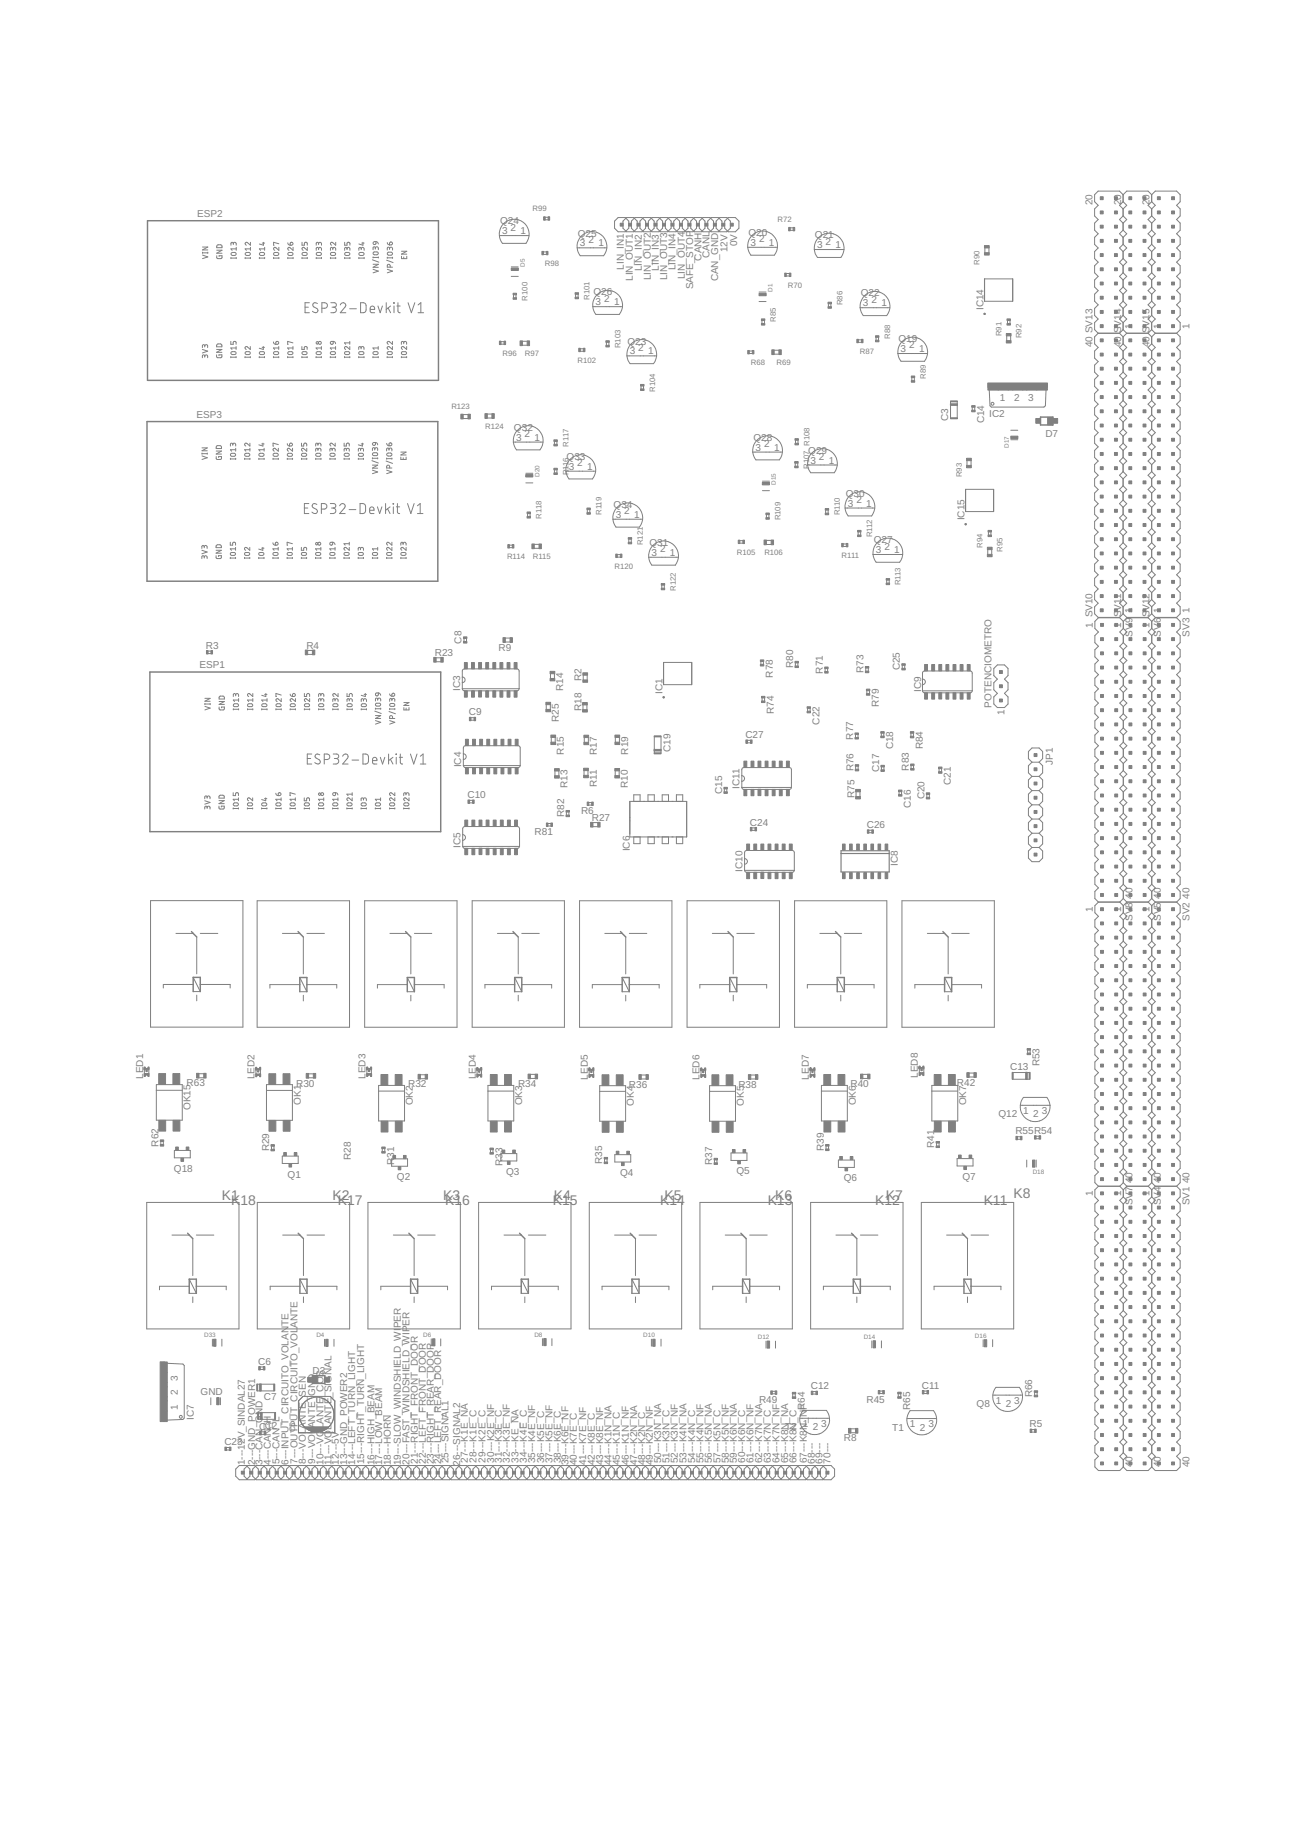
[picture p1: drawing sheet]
<svg xmlns="http://www.w3.org/2000/svg" width="210mm" height="297mm" viewBox="0 0 210 297" stroke-linecap="round" stroke-linejoin="round" font-family="sans-serif">
<defs><g id="words">
<g font-size="2.2" fill="#808080">
<text x="35.7" y="192.9">K1</text>
<text x="37.2" y="193.7">K</text>
<text x="38.7" y="193.7">18</text>
<text x="53.5" y="192.9">K2</text>
<text x="54.3" y="193.7">K17</text>
<text x="71.3" y="192.9">K3</text>
<text x="71.6" y="193.7">K1</text>
<text x="74.4" y="193.7">6</text>
<text x="88.9" y="193.7">K15</text>
<text x="89.1" y="192.9">K4</text>
<text x="106.2" y="193.7">K14</text>
<text x="106.9" y="192.9">K5</text>
<text x="123.5" y="193.7">K13</text>
<text x="124.7" y="192.9">K6</text>
<text x="140.8" y="193.7">K12</text>
<text x="142.5" y="192.9">K7</text>
<text x="158.2" y="193.7">K11</text>
<text x="163" y="192.7">K8</text>
</g>
<g font-size="1.6" fill="#808080">
<text x="31.7" y="34.9">ESP2</text>
<text x="175.7" y="33" transform="rotate(-90 175.7 33)">20</text>
<text x="180.3" y="33" transform="rotate(-90 180.3 33)">20</text>
<text x="184.9" y="33" transform="rotate(-90 184.9 33)">20</text>
<text x="80.4" y="36.1">Q24</text>
<text x="80.8" y="37.7">3</text>
<text x="82.1" y="37.1">2</text>
<text x="83.7" y="37.7">1</text>
<text x="92.9" y="38">Q25</text>
<text x="93.3" y="39.6">3</text>
<text x="94.6" y="39.1">2</text>
<text x="96.2" y="39.6">1</text>
<text x="112.9" y="41.9" transform="rotate(-90 112.9 41.9)">CANH</text>
<text x="114.1" y="41.5" transform="rotate(-90 114.1 41.5)">CANL</text>
<text x="117" y="40.6" transform="rotate(-90 117 40.6)">12V</text>
<text x="118.6" y="39.6" transform="rotate(-90 118.6 39.6)">0V</text>
<text x="120.4" y="37.9">Q20</text>
<text x="120.7" y="39.5">3</text>
<text x="122.1" y="39">2</text>
<text x="123.7" y="39.5">1</text>
<text x="131.1" y="38.3">Q21</text>
<text x="131.4" y="39.9">3</text>
<text x="132.8" y="39.3">2</text>
<text x="134.4" y="39.9">1</text>
<text x="95.4" y="47.5">Q26</text>
<text x="100.3" y="43.4" transform="rotate(-90 100.3 43.4)">LIN_IN1</text>
<text x="101.8" y="45.2" transform="rotate(-90 101.8 45.2)">LIN_OUT1</text>
<text x="103.2" y="43.6" transform="rotate(-90 103.2 43.6)">LIN_IN2</text>
<text x="104.7" y="45.1" transform="rotate(-90 104.7 45.1)">LIN_OUT2</text>
<text x="106" y="43.5" transform="rotate(-90 106 43.5)">LIN_IN3</text>
<text x="107.3" y="45.1" transform="rotate(-90 107.3 45.1)">LIN_OUT3</text>
<text x="108.7" y="43.5" transform="rotate(-90 108.7 43.5)">LIN_IN4</text>
<text x="110.1" y="44.9" transform="rotate(-90 110.1 44.9)">LIN_OUT4</text>
<text x="111.5" y="46.5" transform="rotate(-90 111.5 46.5)">SAFE_STOP</text>
<text x="115.5" y="45.3" transform="rotate(-90 115.5 45.3)">CAN_GND</text>
<text x="138.5" y="47.7">Q22</text>
<text x="95.8" y="49.1">3</text>
<text x="97.2" y="48.5">2</text>
<text x="98.8" y="49.1">1</text>
<text x="138.8" y="49.3">3</text>
<text x="140.2" y="48.7">2</text>
<text x="141.8" y="49.3">1</text>
<text x="158.2" y="49.9" transform="rotate(-90 158.2 49.9)">IC14</text>
<text x="182.1" y="52.9" transform="rotate(-90 182.1 52.9)">1</text>
<text x="186.7" y="52.9" transform="rotate(-90 186.7 52.9)">1</text>
<text x="191.3" y="52.9" transform="rotate(-90 191.3 52.9)">1</text>
<text x="100.9" y="55.4">Q23</text>
<text x="101.3" y="57">3</text>
<text x="102.7" y="56.4">2</text>
<text x="104.3" y="57">1</text>
<text x="144.5" y="55">Q19</text>
<text x="144.9" y="56.6">3</text>
<text x="146.2" y="56">2</text>
<text x="147.8" y="56.6">1</text>
<text x="175.7" y="55.9" transform="rotate(-90 175.7 55.9)">40 SV13</text>
<text x="180.3" y="55.9" transform="rotate(-90 180.3 55.9)">40 SV14</text>
<text x="184.9" y="55.9" transform="rotate(-90 184.9 55.9)">40 SV15</text>
<text x="160.8" y="64.4">1</text>
<text x="163.1" y="64.4">2</text>
<text x="165.4" y="64.4">3</text>
<text x="31.6" y="67.2">ESP3</text>
<text x="82.7" y="69.3">Q32</text>
<text x="83" y="70.9">3</text>
<text x="84.4" y="70.3">2</text>
<text x="86" y="70.9">1</text>
<text x="121.2" y="70.9">Q28</text>
<text x="122.9" y="71.9">2</text>
<text x="152.5" y="67.7" transform="rotate(-90 152.5 67.7)">C3</text>
<text x="158.3" y="68.1" transform="rotate(-90 158.3 68.1)">C14</text>
<text x="159.1" y="67">IC2</text>
<text x="168.1" y="70.3">D7</text>
<text x="91.1" y="73.9">Q33</text>
<text x="91.5" y="75.5">3</text>
<text x="92.8" y="75">2</text>
<text x="94.4" y="75.5">1</text>
<text x="121.5" y="72.5">3</text>
<text x="124.5" y="72.5">1</text>
<text x="130" y="72.9">Q29</text>
<text x="130.3" y="74.5">3</text>
<text x="131.7" y="74">2</text>
<text x="133.3" y="74.5">1</text>
<text x="98.7" y="81.7">Q34</text>
<text x="99" y="83.3">3</text>
<text x="100.4" y="82.7">2</text>
<text x="102" y="83.3">1</text>
<text x="136" y="79.9">Q30</text>
<text x="136.4" y="81.5">3</text>
<text x="137.7" y="80.9">2</text>
<text x="139.3" y="81.5">1</text>
<text x="155.1" y="83.7" transform="rotate(-90 155.1 83.7)">IC15</text>
<text x="104.4" y="87.8">Q31</text>
<text x="104.8" y="89.4">3</text>
<text x="106.2" y="88.8">2</text>
<text x="107.8" y="89.4">1</text>
<text x="140.5" y="87.3">Q27</text>
<text x="140.9" y="88.9">3</text>
<text x="142.2" y="88.4">2</text>
<text x="143.8" y="88.9">1</text>
<text x="175.8" y="100.9" transform="rotate(-90 175.8 100.9)">1 SV10</text>
<text x="180.3" y="100.9" transform="rotate(-90 180.3 100.9)">1 SV11</text>
<text x="182.1" y="98.6" transform="rotate(-90 182.1 98.6)">1</text>
<text x="184.9" y="100.9" transform="rotate(-90 184.9 100.9)">1 SV12</text>
<text x="186.7" y="98.6" transform="rotate(-90 186.7 98.6)">1</text>
<text x="191.3" y="98.6" transform="rotate(-90 191.3 98.6)">1</text>
<text x="32.1" y="107.5">ESP1</text>
<text x="33.1" y="104.3">R3</text>
<text x="49.3" y="104.3">R4</text>
<text x="69.9" y="105.5">R23</text>
<text x="74.3" y="103.5" transform="rotate(-90 74.3 103.5)">C8</text>
<text x="80.2" y="104.6">R9</text>
<text x="127.6" y="107.4" transform="rotate(-90 127.6 107.4)">R80</text>
<text x="144.8" y="107.8" transform="rotate(-90 144.8 107.8)">C25</text>
<text x="182.2" y="102.4" transform="rotate(-90 182.2 102.4)">SV9</text>
<text x="186.7" y="102.4" transform="rotate(-90 186.7 102.4)">SV6</text>
<text x="191.3" y="102.4" transform="rotate(-90 191.3 102.4)">SV3</text>
<text x="74" y="111" transform="rotate(-90 74 111)">IC3</text>
<text x="90.6" y="111.1" transform="rotate(-90 90.6 111.1)">R14</text>
<text x="93.6" y="109.5" transform="rotate(-90 93.6 109.5)">R2</text>
<text x="106.6" y="111.5" transform="rotate(-90 106.6 111.5)">IC1</text>
<text x="124.3" y="109" transform="rotate(-90 124.3 109)">R78</text>
<text x="132.4" y="108.3" transform="rotate(-90 132.4 108.3)">R71</text>
<text x="138.9" y="108.3" transform="rotate(-90 138.9 108.3)">R73</text>
<text x="141.4" y="113.7" transform="rotate(-90 141.4 113.7)">R79</text>
<text x="148.1" y="111.3" transform="rotate(-90 148.1 111.3)">IC9</text>
<text x="159.5" y="113.8" transform="rotate(-90 159.5 113.8)">POTENCIOMETRO</text>
<text x="75.4" y="115.1">C9</text>
<text x="89.9" y="116.1" transform="rotate(-90 89.9 116.1)">R25</text>
<text x="93.5" y="114.3" transform="rotate(-90 93.5 114.3)">R18</text>
<text x="119.9" y="118.7">C27</text>
<text x="124.5" y="114.9" transform="rotate(-90 124.5 114.9)">R74</text>
<text x="131.8" y="116.5" transform="rotate(-90 131.8 116.5)">C22</text>
<text x="137.2" y="118.9" transform="rotate(-90 137.2 118.9)">R77</text>
<text x="161.6" y="114.9" transform="rotate(-90 161.6 114.9)">1</text>
<text x="74.2" y="123.4" transform="rotate(-90 74.2 123.4)">IC4</text>
<text x="90.7" y="121.3" transform="rotate(-90 90.7 121.3)">R15</text>
<text x="96" y="121.4" transform="rotate(-90 96 121.4)">R17</text>
<text x="101" y="121.4" transform="rotate(-90 101 121.4)">R19</text>
<text x="107.8" y="121" transform="rotate(-90 107.8 121)">C19</text>
<text x="137.3" y="124.1" transform="rotate(-90 137.3 124.1)">R76</text>
<text x="141.4" y="124.1" transform="rotate(-90 141.4 124.1)">C17</text>
<text x="143.7" y="120.5" transform="rotate(-90 143.7 120.5)">C18</text>
<text x="146.2" y="123.9" transform="rotate(-90 146.2 123.9)">R83</text>
<text x="148.4" y="120.5" transform="rotate(-90 148.4 120.5)">R84</text>
<text x="169.4" y="123" transform="rotate(-90 169.4 123)">JP1</text>
<text x="75.2" y="128.4">C10</text>
<text x="90.7" y="131.4" transform="rotate(-90 90.7 131.4)">R82</text>
<text x="91.3" y="126.8" transform="rotate(-90 91.3 126.8)">R13</text>
<text x="93.5" y="131">R6</text>
<text x="96" y="126.6" transform="rotate(-90 96 126.6)">R11</text>
<text x="101" y="126.7" transform="rotate(-90 101 126.7)">R10</text>
<text x="116.1" y="127.7" transform="rotate(-90 116.1 127.7)">C15</text>
<text x="119" y="126.9" transform="rotate(-90 119 126.9)">IC11</text>
<text x="137.4" y="128.3" transform="rotate(-90 137.4 128.3)">R75</text>
<text x="146.5" y="129.9" transform="rotate(-90 146.5 129.9)">C16</text>
<text x="148.7" y="128.6" transform="rotate(-90 148.7 128.6)">C20</text>
<text x="153" y="126.2" transform="rotate(-90 153 126.2)">C21</text>
<text x="74.1" y="136.4" transform="rotate(-90 74.1 136.4)">IC5</text>
<text x="86" y="134.4">R81</text>
<text x="95.2" y="132.1">R27</text>
<text x="101.3" y="136.9" transform="rotate(-90 101.3 136.9)">IC6</text>
<text x="120.6" y="132.8">C24</text>
<text x="139.4" y="133.1">C26</text>
<text x="119.4" y="140.2" transform="rotate(-90 119.4 140.2)">IC10</text>
<text x="144.4" y="139.3" transform="rotate(-90 144.4 139.3)">IC8</text>
<text x="175.8" y="146.6" transform="rotate(-90 175.8 146.6)">1</text>
<text x="180.3" y="146.6" transform="rotate(-90 180.3 146.6)">1</text>
<text x="182.2" y="148.1" transform="rotate(-90 182.2 148.1)">SV8</text>
<text x="182.2" y="144.6" transform="rotate(-90 182.2 144.6)">40</text>
<text x="184.9" y="146.6" transform="rotate(-90 184.9 146.6)">1</text>
<text x="186.7" y="148.1" transform="rotate(-90 186.7 148.1)">SV5</text>
<text x="186.7" y="144.6" transform="rotate(-90 186.7 144.6)">40</text>
<text x="191.3" y="148.1" transform="rotate(-90 191.3 148.1)">SV2</text>
<text x="191.3" y="144.6" transform="rotate(-90 191.3 144.6)">40</text>
<text x="23" y="173.5" transform="rotate(-90 23 173.5)">LED1</text>
<text x="41" y="173.5" transform="rotate(-90 41 173.5)">LED2</text>
<text x="58.8" y="173.5" transform="rotate(-90 58.8 173.5)">LED3</text>
<text x="76.5" y="173.6" transform="rotate(-90 76.5 173.6)">LED4</text>
<text x="94.6" y="173.6" transform="rotate(-90 94.6 173.6)">LED5</text>
<text x="112.5" y="173.6" transform="rotate(-90 112.5 173.6)">LED6</text>
<text x="130.1" y="173.6" transform="rotate(-90 130.1 173.6)">LED7</text>
<text x="147.6" y="173.3" transform="rotate(-90 147.6 173.3)">LED8</text>
<text x="162.5" y="172.1">C13</text>
<text x="167.2" y="171.5" transform="rotate(-90 167.2 171.5)">R53</text>
<text x="30" y="174.7">R63</text>
<text x="30.7" y="178.5" transform="rotate(-90 30.7 178.5)">OK15</text>
<text x="47.6" y="174.7">R30</text>
<text x="48.4" y="177.7" transform="rotate(-90 48.4 177.7)">OK1</text>
<text x="65.6" y="174.9">R32</text>
<text x="66.4" y="177.8" transform="rotate(-90 66.4 177.8)">OK2</text>
<text x="83.3" y="174.8">R34</text>
<text x="84" y="177.8" transform="rotate(-90 84 177.8)">OK3</text>
<text x="101.2" y="174.9">R36</text>
<text x="102" y="177.8" transform="rotate(-90 102 177.8)">OK4</text>
<text x="118.8" y="174.9">R38</text>
<text x="119.6" y="177.8" transform="rotate(-90 119.6 177.8)">OK5</text>
<text x="136.8" y="174.8">R40</text>
<text x="137.6" y="177.8" transform="rotate(-90 137.6 177.8)">OK6</text>
<text x="153.9" y="174.6">R42</text>
<text x="155.4" y="177.8" transform="rotate(-90 155.4 177.8)">OK7</text>
<text x="160.6" y="179.7">Q12</text>
<text x="164.6" y="179.1">1</text>
<text x="166.2" y="179.7">2</text>
<text x="167.5" y="179.1">3</text>
<text x="25.5" y="184.4" transform="rotate(-90 25.5 184.4)">R62</text>
<text x="43.3" y="185.2" transform="rotate(-90 43.3 185.2)">R29</text>
<text x="80.8" y="185.4" transform="rotate(-90 80.8 185.4)">3</text>
<text x="132.5" y="185.1" transform="rotate(-90 132.5 185.1)">R39</text>
<text x="150.3" y="184.6" transform="rotate(-90 150.3 184.6)">R41</text>
<text x="163.3" y="182.4">R55R54</text>
<text x="28" y="188.5">Q18</text>
<text x="46.3" y="189.4">Q1</text>
<text x="56.4" y="186.5" transform="rotate(-90 56.4 186.5)">R28</text>
<text x="63.4" y="187.3" transform="rotate(-90 63.4 187.3)">R</text>
<text x="63.4" y="186.2" transform="rotate(-90 63.4 186.2)">31</text>
<text x="63.8" y="189.8">Q2</text>
<text x="80.8" y="187.5" transform="rotate(-90 80.8 187.5)">R</text>
<text x="80.8" y="186.3" transform="rotate(-90 80.8 186.3)">3</text>
<text x="81.4" y="189">Q3</text>
<text x="96.9" y="187.2" transform="rotate(-90 96.9 187.2)">R35</text>
<text x="99.7" y="189.2">Q4</text>
<text x="114.5" y="187.4" transform="rotate(-90 114.5 187.4)">R37</text>
<text x="118.4" y="188.9">Q5</text>
<text x="135.7" y="190">Q6</text>
<text x="154.8" y="189.8">Q7</text>
<text x="182.2" y="190.3" transform="rotate(-90 182.2 190.3)">40</text>
<text x="186.7" y="190.3" transform="rotate(-90 186.7 190.3)">40</text>
<text x="191.3" y="190.3" transform="rotate(-90 191.3 190.3)">40</text>
<text x="175.8" y="192.4" transform="rotate(-90 175.8 192.4)">1</text>
<text x="180.3" y="192.4" transform="rotate(-90 180.3 192.4)">1</text>
<text x="182.2" y="193.8" transform="rotate(-90 182.2 193.8)">SV7</text>
<text x="184.9" y="192.4" transform="rotate(-90 184.9 192.4)">1</text>
<text x="186.7" y="193.8" transform="rotate(-90 186.7 193.8)">SV4</text>
<text x="191.3" y="193.8" transform="rotate(-90 191.3 193.8)">SV1</text>
<text x="46.4" y="213.3" transform="rotate(-90 46.4 213.3)">TE</text>
<text x="47.8" y="213.6" transform="rotate(-90 47.8 213.6)">ANTE</text>
<text x="64.5" y="213.6" transform="rotate(-90 64.5 213.6)">PER</text>
<text x="41.5" y="219.5">C6</text>
<text x="50.3" y="221">D3</text>
<text x="28.6" y="226.7" transform="rotate(-90 28.6 226.7)">1</text>
<text x="28.6" y="224.4" transform="rotate(-90 28.6 224.4)">2</text>
<text x="28.6" y="222.1" transform="rotate(-90 28.6 222.1)">3</text>
<text x="32.3" y="224.4">GND</text>
<text x="42.5" y="225.2">C7</text>
<text x="50.7" y="224.5" transform="rotate(-90 50.7 224.5)">GND</text>
<text x="122.1" y="225.7">R49</text>
<text x="129.4" y="226.8" transform="rotate(-90 129.4 226.8)">R64</text>
<text x="129.8" y="226.8" transform="rotate(-90 129.8 226.8)">F</text>
<text x="130.4" y="223.4">C12</text>
<text x="139.4" y="225.6">R45</text>
<text x="146.4" y="226.8" transform="rotate(-90 146.4 226.8)">R65</text>
<text x="148.3" y="223.3">C11</text>
<text x="157.1" y="226.3">Q8</text>
<text x="160.2" y="225.7">1</text>
<text x="161.8" y="226.3">2</text>
<text x="163.1" y="225.7">3</text>
<text x="166" y="224.7" transform="rotate(-90 166 224.7)">R66</text>
<text x="31.2" y="228.4" transform="rotate(-90 31.2 228.4)">IC7</text>
<text x="36.1" y="232.4">C23</text>
<text x="41.7" y="229.9">CC2</text>
<text x="42.8" y="229.9">1</text>
<text x="50.7" y="229.7" transform="rotate(-90 50.7 229.7)">ANTE_</text>
<text x="52" y="229.9" transform="rotate(-90 52 229.9)">LANTE_COS</text>
<text x="53.3" y="230" transform="rotate(-90 53.3 230)">LANTE_SIGNAL</text>
<text x="126.3" y="230">T2</text>
<text x="129.1" y="229.5">1</text>
<text x="130.7" y="230">2</text>
<text x="132.1" y="229.5">3</text>
<text x="135.8" y="231.8">R8</text>
<text x="143.5" y="230.1">T1</text>
<text x="146.3" y="229.5">1</text>
<text x="147.9" y="230.1">2</text>
<text x="149.3" y="229.5">3</text>
<text x="165.6" y="229.5">R5</text>
<text x="39.4" y="235.6" transform="rotate(-90 39.4 235.6)">1---12V_SINDAL27</text>
<text x="41" y="235.6" transform="rotate(-90 41 235.6)">2---GND_POWER1</text>
<text x="42.2" y="235.7" transform="rotate(-90 42.2 235.7)">3---CAN_GND</text>
<text x="43.6" y="235.6" transform="rotate(-90 43.6 235.6)">4---CAN_H</text>
<text x="44.9" y="235.5" transform="rotate(-90 44.9 235.5)">5---CAN_L</text>
<text x="46.4" y="235.6" transform="rotate(-90 46.4 235.6)">6---INPUT_CIRCUITO_VOLAN</text>
<text x="47.8" y="235.4" transform="rotate(-90 47.8 235.4)">7---OUTPUT_CIRCUITO_VOL</text>
<text x="49.2" y="235.5" transform="rotate(-90 49.2 235.5)">8---VOLANTE_SEN</text>
<text x="50.7" y="235.4" transform="rotate(-90 50.7 235.4)">9---VOL</text>
<text x="52" y="235.6" transform="rotate(-90 52 235.6)">10---VO</text>
<text x="53.3" y="235.6" transform="rotate(-90 53.3 235.6)">11---VO</text>
<text x="54.5" y="235.6" transform="rotate(-90 54.5 235.6)">12---5V</text>
<text x="55.9" y="235.6" transform="rotate(-90 55.9 235.6)">13---GND_POWER2</text>
<text x="57.1" y="235.6" transform="rotate(-90 57.1 235.6)">14---LEFT_TURN_LIGHT</text>
<text x="58.6" y="235.5" transform="rotate(-90 58.6 235.5)">15---RIGHT_TURN_LIGHT</text>
<text x="60.2" y="235.6" transform="rotate(-90 60.2 235.6)">16---HIGH_BEAM</text>
<text x="61.5" y="235.6" transform="rotate(-90 61.5 235.6)">17---LOW_BEAM</text>
<text x="62.8" y="235.6" transform="rotate(-90 62.8 235.6)">18---HORN</text>
<text x="64.5" y="235.6" transform="rotate(-90 64.5 235.6)">19---SLOW_WINDSHIELD_WI</text>
<text x="65.8" y="235.5" transform="rotate(-90 65.8 235.5)">20---FAST_WINDSHIELD_WIPER</text>
<text x="67.2" y="235.4" transform="rotate(-90 67.2 235.4)">21---RIGHT_FRONT_DOOR</text>
<text x="68.5" y="235.4" transform="rotate(-90 68.5 235.4)">22---LEFT_FRONT_DOOR</text>
<text x="69.8" y="235.5" transform="rotate(-90 69.8 235.5)">23---RIGHT_REAR_DOOR</text>
<text x="70.9" y="235.5" transform="rotate(-90 70.9 235.5)">24---LEFT_REAR_DOOR</text>
<text x="72.1" y="235.4" transform="rotate(-90 72.1 235.4)">25---SIGNAL1</text>
<text x="74" y="235.7" transform="rotate(-90 74 235.7)">26---SIGNAL2</text>
<text x="75.2" y="235.3" transform="rotate(-90 75.2 235.3)">27---K1E_NA</text>
<text x="76.6" y="235.2" transform="rotate(-90 76.6 235.2)">28---K1E_C</text>
<text x="78.1" y="235.2" transform="rotate(-90 78.1 235.2)">29---K2E_C</text>
<text x="79.5" y="235.2" transform="rotate(-90 79.5 235.2)">30---K2E_NF</text>
<text x="80.7" y="235.3" transform="rotate(-90 80.7 235.3)">31---K3E_C</text>
<text x="82" y="235.3" transform="rotate(-90 82 235.3)">32---K3E_NF</text>
<text x="83.4" y="235.3" transform="rotate(-90 83.4 235.3)">33---KE_NA</text>
<text x="84.8" y="235.2" transform="rotate(-90 84.8 235.2)">34---K4E_C</text>
<text x="86.1" y="235.3" transform="rotate(-90 86.1 235.3)">35---K4E_NF</text>
<text x="87.5" y="235.3" transform="rotate(-90 87.5 235.3)">36---K5E_C</text>
<text x="88.8" y="235.3" transform="rotate(-90 88.8 235.3)">37---K5E_NF</text>
<text x="90.2" y="235.4" transform="rotate(-90 90.2 235.4)">38---K6E_C</text>
<text x="91.4" y="235.6" transform="rotate(-90 91.4 235.6)">39---K6E_NF</text>
<text x="92.8" y="235.7" transform="rotate(-90 92.8 235.7)">40---K7E_C</text>
<text x="94.3" y="235.7" transform="rotate(-90 94.3 235.7)">41---K7E_NF</text>
<text x="95.7" y="235.7" transform="rotate(-90 95.7 235.7)">42---K8E_C</text>
<text x="97" y="235.7" transform="rotate(-90 97 235.7)">43---K8E_NF</text>
<text x="98.3" y="235.6" transform="rotate(-90 98.3 235.6)">44---K1N_NA</text>
<text x="99.7" y="235.6" transform="rotate(-90 99.7 235.6)">45---K1N_C</text>
<text x="101.1" y="235.7" transform="rotate(-90 101.1 235.7)">46---K1N_NF</text>
<text x="102.5" y="235.6" transform="rotate(-90 102.5 235.6)">47---K2N_NA</text>
<text x="103.8" y="235.6" transform="rotate(-90 103.8 235.6)">48---K2N_C</text>
<text x="105" y="235.7" transform="rotate(-90 105 235.7)">49---K2N_NF</text>
<text x="106.3" y="235.3" transform="rotate(-90 106.3 235.3)">50---K3N_NA</text>
<text x="107.7" y="235.3" transform="rotate(-90 107.7 235.3)">51---K3N_C</text>
<text x="109" y="235.3" transform="rotate(-90 109 235.3)">52---K3N_NF</text>
<text x="110.4" y="235.3" transform="rotate(-90 110.4 235.3)">53---K4N_NA</text>
<text x="111.8" y="235.3" transform="rotate(-90 111.8 235.3)">54---K4N_C</text>
<text x="113.2" y="235.3" transform="rotate(-90 113.2 235.3)">55---K4N_NF</text>
<text x="114.5" y="235.3" transform="rotate(-90 114.5 235.3)">56---K5N_NA</text>
<text x="115.9" y="235.3" transform="rotate(-90 115.9 235.3)">57---K5N_C</text>
<text x="117.2" y="235.3" transform="rotate(-90 117.2 235.3)">58---K5N_NF</text>
<text x="118.5" y="235.3" transform="rotate(-90 118.5 235.3)">59---K6N_NA</text>
<text x="119.9" y="235.3" transform="rotate(-90 119.9 235.3)">60---K6N_C</text>
<text x="121.2" y="235.3" transform="rotate(-90 121.2 235.3)">61---K6N_NF</text>
<text x="122.6" y="235.3" transform="rotate(-90 122.6 235.3)">62---K7N_NA</text>
<text x="124" y="235.3" transform="rotate(-90 124 235.3)">63---K7N_C</text>
<text x="125.4" y="235.3" transform="rotate(-90 125.4 235.3)">64---K7N_NF</text>
<text x="126.8" y="235.3" transform="rotate(-90 126.8 235.3)">65---K8N_NA</text>
<text x="128.1" y="235.3" transform="rotate(-90 128.1 235.3)">66---K8N_C</text>
<text x="129.8" y="235.3" transform="rotate(-90 129.8 235.3)">67---K8N_N</text>
<text x="131.1" y="235.4" transform="rotate(-90 131.1 235.4)">68---</text>
<text x="132.3" y="235.4" transform="rotate(-90 132.3 235.4)">69---</text>
<text x="133.6" y="235.4" transform="rotate(-90 133.6 235.4)">70---</text>
<text x="182.2" y="236" transform="rotate(-90 182.2 236)">40</text>
<text x="186.7" y="236" transform="rotate(-90 186.7 236)">40</text>
<text x="191.3" y="236" transform="rotate(-90 191.3 236)">40</text>
</g>
<text font-size="1.3" fill="#808080" x="47.5" y="230.4" transform="rotate(-90 47.5 230.4)">C5</text>
<g font-size="1.2" fill="#808080">
<text x="85.6" y="34">R99</text>
<text x="125.1" y="35.7">R72</text>
<text x="87.7" y="42.8">R98</text>
<text x="126.7" y="46.2">R70</text>
<text x="157.6" y="42.6" transform="rotate(-90 157.6 42.6)">R90</text>
<text x="84.9" y="48.3" transform="rotate(-90 84.9 48.3)">R100</text>
<text x="94.8" y="48.3" transform="rotate(-90 94.8 48.3)">R101</text>
<text x="124.8" y="51.8" transform="rotate(-90 124.8 51.8)">R85</text>
<text x="135.5" y="49.1" transform="rotate(-90 135.5 49.1)">R86</text>
<text x="80.8" y="57.2">R96</text>
<text x="84.4" y="57.3">R97</text>
<text x="92.9" y="58.3">R102</text>
<text x="99.8" y="56" transform="rotate(-90 99.8 56)">R103</text>
<text x="120.8" y="58.7">R68</text>
<text x="124.9" y="58.7">R69</text>
<text x="138.3" y="56.9">R87</text>
<text x="143.2" y="54.5" transform="rotate(-90 143.2 54.5)">R88</text>
<text x="161.1" y="54.1" transform="rotate(-90 161.1 54.1)">R91</text>
<text x="164.3" y="54.4" transform="rotate(-90 164.3 54.4)">R92</text>
<text x="72.6" y="65.8">R123</text>
<text x="105.4" y="63" transform="rotate(-90 105.4 63)">R104</text>
<text x="148.9" y="61" transform="rotate(-90 148.9 61)">R89</text>
<text x="78.1" y="69">R124</text>
<text x="91.4" y="71.8" transform="rotate(-90 91.4 71.8)">R117</text>
<text x="91.4" y="76.4" transform="rotate(-90 91.4 76.4)">R116</text>
<text x="130.2" y="75.4" transform="rotate(-90 130.2 75.4)">R107 R108</text>
<text x="154.7" y="76.7" transform="rotate(-90 154.7 76.7)">R93</text>
<text x="87.1" y="83.4" transform="rotate(-90 87.1 83.4)">R118</text>
<text x="96.7" y="82.8" transform="rotate(-90 96.7 82.8)">R119</text>
<text x="125.5" y="83.7" transform="rotate(-90 125.5 83.7)">R109</text>
<text x="135.1" y="82.9" transform="rotate(-90 135.1 82.9)">R110</text>
<text x="81.6" y="89.9">R114</text>
<text x="85.7" y="89.9">R115</text>
<text x="103.4" y="87.7" transform="rotate(-90 103.4 87.7)">R121</text>
<text x="118.5" y="89.2">R105</text>
<text x="122.9" y="89.3">R106</text>
<text x="135.4" y="89.7">R111</text>
<text x="140.3" y="86.4" transform="rotate(-90 140.3 86.4)">R112</text>
<text x="158" y="88.1" transform="rotate(-90 158 88.1)">R94</text>
<text x="161.2" y="88.8" transform="rotate(-90 161.2 88.8)">R95</text>
<text x="98.8" y="91.5">R120</text>
<text x="108.7" y="95" transform="rotate(-90 108.7 95)">R122</text>
<text x="144.9" y="94.1" transform="rotate(-90 144.9 94.1)">R113</text>
</g>
<g font-size="1" fill="#808080">
<text x="84.4" y="42.9" transform="rotate(-90 84.4 42.9)">D5</text>
<text x="124.3" y="47" transform="rotate(-90 124.3 47)">D1</text>
<text x="86.8" y="76.7" transform="rotate(-90 86.8 76.7)">D20</text>
<text x="124.8" y="77.9" transform="rotate(-90 124.8 77.9)">D15</text>
<text x="162.3" y="72" transform="rotate(-90 162.3 72)">D17</text>
<text x="166.1" y="188.7">D18</text>
<text x="32.9" y="215.1">D33</text>
<text x="50.9" y="215.1">D4</text>
<text x="68.1" y="215">D6</text>
<text x="85.9" y="215">D8</text>
<text x="103.5" y="215.1">D10</text>
<text x="121.9" y="215.4">D12</text>
<text x="138.9" y="215.3">D14</text>
<text x="156.8" y="215.1">D16</text>
</g>
</g></defs>
<g fill="none" stroke="#808080" stroke-width=".16">
<path d="M32.6 39.7h.8l-.8 .5h.8M34.9 39.5l.2-.1h.5l.1 .4h-.8zM37.5 39.2a.23 .23 0 0 1 .3-.2 .23 .23 0 0 1 .2 .2v.2M37.5 39.3v-.2l-.3-.1-.1 .4M38 39.8v.5M40.3 39v.4l-.5-.4a.23 .23 0 0 0-.4 .1 .23 .23 0 0 0 .2 .3M40.3 39.8v.5M42.2 39.1h.4M42.4 39v.4l-.7-.2M42.6 39.8v.5M44.9 39.8v.5l-.6-.5h-.2l-.1 .3 .2 .2M44.9 39.2l-.9-.2v.4h.1"/>
<path d="M46.3 39.1l.1 .2 .3 .1M46.7 39.1a.24 .24 0 0 1 .4 0 .24 .24 0 0 1-.2 .3h-.2zM47.1 39.8v.5l-.5-.5h-.2l-.1 .3 .2 .2M48.6 39v.4h.4v-.3l.1-.1 .3 .1v.3M49.4 39.8v.5l-.5-.5h-.2l-.1 .3 .2 .2M51.2 39.2a.23 .23 0 0 1 .3-.2 .23 .23 0 0 1 .2 .2v.2M51.2 39.3v-.2l-.3-.1v.4M54 39v.4l-.5-.4a.23 .23 0 0 0-.3 .1 .23 .23 0 0 0 .1 .3M55.4 39v.4h.4v-.3l.2-.1 .3 .1v.3M58.2 39.1h.4M58.4 39v.4l-.7-.2M60 39l.5-.1v.2a.24 .24 0 0 1-.3 .2 .24 .24 0 0 1-.2-.3z"/>
<path d="M60.4 39.9l.1-.2h.2l.2 .5M60.5 38.9l.2 .1 .2 .2M62.3 39l.1 .3 .3 .1M62.7 40l.1-.2h.2l.1 .4M62.7 39a.24 .24 0 0 1 .4 0 .24 .24 0 0 1-.2 .4h-.2zM80.3 37.9h4.8M81 36a2.4 2.4 0 0 1 3.3-.2 2.4 2.4 0 0 1 .3 3.3h-3.8a2.44 2.44 0 0 1 .2-3.1zM87.7 34.9h.4M87.7 35.3h.4M92.8 39.9h4.8M93.5 38a2.4 2.4 0 0 1 3.3-.2 2.4 2.4 0 0 1 .3 3.3h-3.8a2.45 2.45 0 0 1 .2-3.1zM99.4 35h1.2l.5 .6v1.1l-.5 .6h-1.2l-.6-.6v-1.1z"/>
<path d="M100.8 35h1.1l.6 .6v1.1l-.6 .6h-1.1l-.6-.6v-1.1zM102.1 35h1.2l.5 .6v1.1l-.5 .6h-1.2l-.5-.6v-1.1zM103.5 35h1.1l.6 .6v1.1l-.6 .6h-1.1l-.6-.6v-1.1zM104.9 35h1.1l.6 .6v1.1l-.6 .6h-1.1l-.6-.6v-1.1zM106.2 35h1.2l.5 .6v1.1l-.5 .6h-1.2l-.5-.6v-1.1zM107.6 35h1.1l.6 .6v1.1l-.6 .6h-1.1l-.6-.6v-1.1zM108.9 35h1.2l.6 .6v1.1l-.6 .6h-1.2l-.5-.6v-1.1zM110.3 35h1.2l.5 .6v1.1l-.5 .6h-1.2l-.6-.6v-1.1zM111.7 35h1.1l.6 .6v1.1l-.6 .6h-1.1l-.6-.6v-1.1zM113.1 35h1.1l.6 .6v1.1l-.6 .6h-1.1l-.6-.6v-1.1zM113.8 35.6l.6-.6h1.1l.6 .6v1.1l-.6 .6h-1.1l-.6-.6zM115.8 35h1.1l.6 .6v1.1l-.6 .6h-1.1l-.6-.6v-1.1z"/>
<path d="M117.1 35h1.2l.6 .6v1.1l-.6 .6h-1.2l-.5-.6v-1.1zM120.3 39.8h4.8M120.9 37.9a2.4 2.4 0 0 1 3.3-.2 2.4 2.4 0 0 1 .3 3.3h-3.7a2.41 2.41 0 0 1 .1-3.1zM127.1 36.6h.5M127.1 37h.5M131.6 38.2a2.41 2.41 0 0 1 3.3-.1 2.41 2.41 0 0 1 .4 3.3h-3.8a2.43 2.43 0 0 1 .1-3.2zM158.4 39.9v.8M159.1 39.9v.8M32.6 56.2l.8 .3-.8 .3M32.6 40.6v.1M32.6 41l.8 .3-.8 .3M32.6 40.7h.8"/>
<path d="M32.9 57.3l.1-.1a.24 .24 0 0 1 .4 0v.3M32.9 57.4v-.3h-.2h-.1v.4M32.9 55.6l.1-.1a.24 .24 0 0 1 .4 0v.4M32.9 55.8v-.3l-.2-.1-.1 .1v.4M33.4 40.6v.1M34.8 57.1l.1 .4 .8-.1v-.3h-.5v.1M34.8 56.2h.9l-.9 .5h.9M34.9 41.1v.5l.8-.1v-.4h-.5v.2M34.9 40.2h.8l-.8 .5h.8M34.9 55.4l.2-.1 .5 .1 .1 .4h-.9zM37.1 54.9v.5h.4v-.4l.2-.1 .3 .1v.4M37.1 57.4h.9"/>
<path d="M37.1 57.3v.2M37.1 41.5h.9M37.1 41.4v.2M37.2 56.7l.5-.1a.23 .23 0 0 1 .3 .2 .23 .23 0 0 1-.3 .2h-.4zM37.2 40.7l.2-.1h.4l.2 .2-.1 .2-.5 .1-.2-.1zM38 55.7v.5M38 57.3v.2M38 56h-.9l.2 .2M38 41.4v.2M38 40h-.9l.2 .3M39.4 57.4h.9M39.4 57.3v.2"/>
<path d="M39.4 41.5h.9M39.4 41.4v.2M39.5 56.7l.5-.1a.23 .23 0 0 1 .3 .2 .23 .23 0 0 1-.3 .2h-.5zM39.5 40.7l.5-.1 .3 .2-.1 .2-.5 .1-.2-.1zM40.3 55.7v.5l-.5-.4a.23 .23 0 0 0-.4 .1 .23 .23 0 0 0 .2 .3M40.3 57.3v.2M40.3 40h-.9l.2 .3M40.3 41.4v.2M41.7 57.4h.8M41.7 57.3v.2M41.7 41.5h.9M41.7 41.4v.2"/>
<path d="M41.7 56.7l.6-.1a.23 .23 0 0 1 .2 .2 .23 .23 0 0 1-.2 .2h-.5zM41.7 40.7l.6-.1 .3 .2-.2 .2-.4 .1-.3-.1zM42.2 55.9h.3M42.4 55.7v.5l-.7-.2M42.5 57.3v.2M42.6 40h-.9l.2 .3M42.6 41.4v.2M44 55l.1 .3 .3 .1M44 57.4h.8M44 57.3v.2M44 41.4v.2M44 41.5h.9"/>
<path d="M44 56.7l.2-.1h.5l.1 .3-.6 .1-.2-.1zM44 40.7l.6-.1 .3 .2-.2 .2-.5 .1-.2-.1zM44.4 55a.24 .24 0 0 1 .4 0 .24 .24 0 0 1-.2 .4h-.2zM44.8 56h-.8l.2 .2M44.8 55.7v.5M44.8 57.3v.2M44.9 41.4v.2M46.3 57.4h.8M46.3 57.3v.2M46.3 41.4v.2M46.3 41.5h.8M46.3 56.7l.2-.1h.5l.1 .3-.6 .1-.2-.1z"/>
<path d="M46.3 40.7l.6-.1 .2 .2-.1 .2-.5 .1-.2-.1zM47.1 56h-.8l.2 .2M47.1 55.1l-.8-.2v.5h.1M47.1 55.7v.5M47.1 57.3v.2M47.1 41.4v.2M48.6 55.7v.5h.3l.1-.4 .1-.1 .3 .1v.4M48.6 57.4h.8M48.6 57.3v.2M48.6 41.4v.2M48.6 41.5h.8M48.6 56.7l.6-.1 .2 .2-.2 .2h-.4l-.2-.1z"/>
<path d="M48.6 40.7l.6-.1 .2 .2-.1 .2-.5 .1-.2-.1zM49.1 49.4h.5M49.4 57.3v.2M49.4 41.4v.2M49.8 48.7h-.7v1.6h.7M50.8 57.4h.9M50.8 57.3v.2M50.9 56.7l.6-.1 .2 .2-.2 .2h-.4l-.2-.1zM50.9 41.5h.8M50.9 41.4v.2M50.9 40.7l.6-.1 .2 .2-.1 .2-.5 .1-.2-.1zM51.1 48.8l-.2-.1a.37 .37 0 0 0-.6 .2l.1 .4 .6 .3a.37 .37 0 0 1 .1 .5 .37 .37 0 0 1-.5 .1l-.4-.1"/>
<path d="M51.2 40a.23 .23 0 0 1 .3-.2 .23 .23 0 0 1 .2 .2v.3M51.2 40.2v-.3l-.1-.1-.2 .1v.4M51.7 56h-.9l.2 .2M51.7 55.7v.5M51.7 57.3v.2M51.7 41.4v.2M51.8 49.6h.4a.44 .44 0 0 0 .5-.5 .44 .44 0 0 0-.5-.4h-.4v1.6M53.1 57.4h.9M53.1 57.3v.2M53.1 56.7l.6-.1 .3 .2-.3 .2h-.3l-.3-.1zM53.1 55l.5-.1v.3a.24 .24 0 0 1-.3 .2 .24 .24 0 0 1-.2-.4zM53.1 41.5h.9"/>
<path d="M53.1 41.4v.2M53.2 40.7l.6-.1 .2 .2-.1 .2-.5 .1-.2-.1zM53.2 48.7h.6a.36 .36 0 0 1 .3 .3 .36 .36 0 0 1-.3 .4h-.4M53.5 40a.23 .23 0 0 1 .3-.2 .23 .23 0 0 1 .2 .2v.3M53.5 40.2v-.2l-.2-.2-.1 .1-.1 .4M53.6 54.9l.3 .1 .1 .3M53.7 49.4a.44 .44 0 0 1 .4 .4 .44 .44 0 0 1-.4 .5h-.5M54 55.7v.5M54 57.3v.2M54 56h-.9l.2 .2M54 41.4v.2M54.7 49a.43 .43 0 0 1 .7-.3 .43 .43 0 0 1 .1 .7l-.8 .9h.9"/>
<path d="M55.4 57.4h.9M55.4 57.3v.2M55.4 56.7l.6-.1 .3 .2-.3 .2h-.4l-.2-.1zM55.4 41.5h.9M55.4 41.4v.2M55.5 40.7l.5-.1 .3 .2-.1 .2-.5 .1-.2-.1zM55.8 40a.23 .23 0 0 1 .2-.2 .23 .23 0 0 1 .3 .2v.3M55.8 40.2v-.3l-.2-.1-.1 .1-.1 .4M56.2 49.7h1.1M56.3 55.7v.5l-.5-.4a.23 .23 0 0 0-.4 .1 .23 .23 0 0 0 .2 .3M56.3 54.9v.5M56.3 57.3v.2"/>
<path d="M56.3 55.1h-.9l.2 .3M56.3 41.4v.2M57.7 57.4h.8M57.7 57.3v.2M57.7 56.7l.6-.1 .2 .2-.2 .2h-.4l-.2-.1zM57.7 41.4v.2M57.7 41.5h.9M57.7 40.7l.6-.1 .3 .2-.2 .2-.4 .1-.3-.1zM58 48.7h.4a.43 .43 0 0 1 .5 .4v.7a.43 .43 0 0 1-.5 .5h-.4zM58.1 56a.23 .23 0 0 1 .2-.3 .23 .23 0 0 1 .2 .3v.2M58.1 56.1l-.1-.3h-.2l-.1 .4M58.1 40a.23 .23 0 0 1 .2-.2 .23 .23 0 0 1 .3 .2v.3"/>
<path d="M58.1 40.2v-.3l-.2-.1-.2 .1v.4M58.5 57.3v.2M58.6 41.4v.2M59.5 49.8h.8a.38 .38 0 0 0-.3-.5 .38 .38 0 0 0-.5 .3l.1 .6 .7 .1M59.9 41.8l1 .4M60 57.4h.8M60 57.3v.2M60 56.7l.6-.1 .2 .2-.2 .2h-.4l-.2-.1zM60 41.4h.9M60 41.3v.2M60 43.3l.9 .3-.9 .3M60 42.5h.9l-.9 .5h.9"/>
<path d="M60 40.6l.6-.1 .3 .2-.3 .3h-.4l-.2-.1zM60.4 40.1l-.1-.3-.2-.1-.1 .5M60.8 49.2l.4 1.1 .3-1.1M60.8 55.7v.5M60.8 57.3v.2M60.8 56h-.8l.2 .2M60.9 41.3v.2M62.1 48.7v1.6M62.2 41.8l1 .4M62.3 57.4h.8M62.3 57.3v.2M62.3 56.7l.6-.1 .2 .2-.2 .2h-.4l-.2-.1z"/>
<path d="M62.3 41.4v.2M62.3 43.3l.8 .3-.8 .3M62.3 41.5h.8M62.3 40.7l.6-.1 .2 .2-.1 .2h-.5l-.2-.1zM62.4 49.5l.4 .8M62.7 40.1l-.1-.3h-.2l-.1 .4M62.8 43l-.2-.5a.22 .22 0 0 0-.2 0 .22 .22 0 0 0-.1 .2v.3h.8M62.8 49.2l-.7 .6M63.1 55.7v.5l-.4-.4a.23 .23 0 0 0-.4 .1 .23 .23 0 0 0 .2 .3M63.1 54.9v.5l-.4-.4a.23 .23 0 0 0-.4 0 .23 .23 0 0 0 .2 .4M63.1 57.3v.2M63.1 41.4v.2"/>
<path d="M63.3 48.7l.1 .1zM63.4 49.2v1.1M63.8 49.2h.6M64 48.7v1.4l.4 .2M64.6 57.4h.8M64.6 57.3v.2M64.6 56.7l.6-.1 .2 .2-.2 .2h-.4l-.2-.1zM64.6 41.2v.4h.8v-.4M64.6 40.4h.8l-.8 .5h.8M64.9 55.1a.23 .23 0 0 1 .3-.2 .23 .23 0 0 1 .2 .2v.3M64.9 55.3v-.3l-.3-.1v.5M64.9 41.3v.3"/>
<path d="M65.4 55.7v.5l-.5-.4a.23 .23 0 0 0-.3 .1 .23 .23 0 0 0 .1 .3M65.4 57.3v.2M65.6 48.7l.6 1.6 .5-1.6M67.2 50.3h.9M67.2 49l.5-.3v1.6M80.6 55.4h.4M80.6 54.9h.4M82.2 44.4h1.2M82.2 42.9h1.2M82.6 47.4v.5M83 47.4v.5M84 54.9h.8"/>
<path d="M84 55.5h.8M87.4 40.5h.5M87.4 40.9h.5M92.6 47.3v.5M93 47.3v.5M93.4 56.5h.4M93.4 56.1h.4M95.4 49.3h4.7M96 47.4a2.4 2.4 0 0 1 3.3-.1 2.4 2.4 0 0 1 .3 3.3h-3.8a2.44 2.44 0 0 1 .2-3.2zM97.5 55.1v.4M97.9 55.1v.4M100.8 57.2h4.8"/>
<path d="M101.5 55.4a2.4 2.4 0 0 1 3.3-.2 2.4 2.4 0 0 1 .3 3.3h-3.8a2.4 2.4 0 0 1 .2-3.1zM120.5 56.9h.5M120.5 56.5h.5M122.1 48.5h1.1M122.1 47h1.1M122.6 51.6v.4M123 51.6v.4M124.5 56.3h.8M124.5 57h.8M126.5 44.4h.4M126.5 44h.4M131 40.1h4.8"/>
<path d="M133.2 48.9v.4M133.6 48.9v.4M138.1 55.1h.4M138.1 54.7h.4M138.3 49.5h4.8M139 47.6a2.4 2.4 0 0 1 3.3-.2 2.4 2.4 0 0 1 .3 3.4h-3.7a2.41 2.41 0 0 1 .1-3.2zM140.9 54.3v.4M141.3 54.3v.4M144.4 56.9h4.8M145.1 55a2.4 2.4 0 0 1 3.3-.2 2.4 2.4 0 0 1 .3 3.3h-3.8a2.4 2.4 0 0 1 .2-3.1zM158.3 44.9h4.6v3.6h-4.6zM161.9 54v.8"/>
<path d="M162.1 51.6v.4M162.5 51.6v.4M162.6 54v.8M176.6 53.6l-.5 .6v1.1l.5 .6-.5 .6v1.1l.5 .5-.5 .6v1.2l.5 .5-.5 .6v1.1l.5 .6-.5 .6v1.1l.5 .6-.5 .6v1.1l.5 .6-.5 .6v1.1l.5 .6-.5 .5v1.2l.5 .6-.5 .5v1.2l.5 .5-.5 .6v1.2l.5 .5-.5 .6v1.1l.5 .6-.5 .6v1.1l.5 .6-.5 .6v1.1l.5 .6-.5 .6v1.1l.5 .6-.5 .5v1.2l.5 .6-.5 .5v1.2l.5 .5-.5 .6v1.2l.5 .5-.5 .6v1.1l.5 .6-.5 .6v1.1l.5 .6-.5 .6v1.1l.5 .6h3.5l.5-.6v-1.1l-.5-.6 .5-.6v-1.1l-.5-.6 .5-.6v-1.1l-.5-.6 .5-.5v-1.2l-.5-.6 .5-.5v-1.2l-.5-.5 .5-.6v-1.2l-.5-.5 .5-.6v-1.1l-.5-.6 .5-.6v-1.1l-.5-.6 .5-.6v-1.1l-.5-.6 .5-.6v-1.1l-.5-.6 .5-.5v-1.2l-.5-.6 .5-.5v-1.2l-.5-.5 .5-.6v-1.2l-.5-.5 .5-.6v-1.1l-.5-.6 .5-.6v-1.1l-.5-.6 .5-.6v-1.1l-.5-.6 .5-.6v-1.1l-.5-.6 .5-.5v-1.2l-.5-.6 .5-.5v-1.1l-.5-.6 .5-.6v-1.1l-.5-.6M176.6 53.6l-.5-.6v-1.1l.5-.6-.5-.6v-1.1l.5-.6-.5-.5v-1.2l.5-.6-.5-.5v-1.2l.5-.6-.5-.5v-1.2l.5-.5-.5-.6v-1.2l.5-.5-.5-.6v-1.1l.5-.6-.5-.6v-1.1l.5-.6-.5-.6v-1.1l.5-.6-.5-.6v-1.1l.5-.6h3.5l.5 .6v1.1l-.5 .6 .5 .6v1.1l-.5 .6 .5 .6v1.1l-.5 .6 .5 .6v1.1l-.5 .6 .5 .5v1.2l-.5 .6 .5 .5v1.2l-.5 .5 .5 .6v1.2l-.5 .5 .5 .6v1.2l-.5 .5 .5 .6v1.1l-.5 .6 .5 .6v1.1l-.5 .6M176.6 53.6h3.5M181.2 53.6l-.5-.6v-1.1l.5-.6-.5-.6v-1.1l.5-.6-.5-.5v-1.2l.5-.6-.5-.5v-1.2l.5-.6-.5-.5v-1.2l.5-.5-.5-.6v-1.2l.5-.5-.5-.6v-1.1l.5-.6-.5-.6v-1.1l.5-.6-.5-.6v-1.1l.5-.6-.5-.6v-1.1l.5-.6h3.5l.5 .6v1.1l-.5 .6 .5 .6v1.1l-.5 .6 .5 .6v1.1l-.5 .6 .5 .6v1.1l-.5 .6 .5 .5v1.2l-.5 .6 .5 .5v1.2l-.5 .5 .5 .6v1.2l-.5 .5 .5 .6v1.2l-.5 .5 .5 .6v1.1l-.5 .6 .5 .6v1.1l-.5 .6M181.2 53.6l-.5 .6v1.1l.5 .6-.5 .6v1.1l.5 .5-.5 .6v1.2l.5 .5-.5 .6v1.1l.5 .6-.5 .6v1.1l.5 .6-.5 .6v1.1l.5 .6-.5 .6v1.1l.5 .6-.5 .5v1.2l.5 .6-.5 .5v1.2l.5 .5-.5 .6v1.2l.5 .5-.5 .6v1.1l.5 .6-.5 .6v1.1l.5 .6-.5 .6v1.1l.5 .6-.5 .6v1.1l.5 .6-.5 .5v1.2l.5 .6-.5 .5v1.2l.5 .5-.5 .6v1.2l.5 .5-.5 .6v1.1l.5 .6-.5 .6v1.1l.5 .6-.5 .6v1.1l.5 .6h3.5l.5-.6v-1.1l-.5-.6 .5-.6v-1.1l-.5-.6 .5-.6v-1.1l-.5-.6 .5-.5v-1.2l-.5-.6 .5-.5v-1.2l-.5-.5 .5-.6v-1.2l-.5-.5 .5-.6v-1.1l-.5-.6 .5-.6v-1.1l-.5-.6 .5-.6v-1.1l-.5-.6 .5-.6v-1.1l-.5-.6 .5-.5v-1.2l-.5-.6 .5-.5v-1.2l-.5-.5 .5-.6v-1.2l-.5-.5 .5-.6v-1.1l-.5-.6 .5-.6v-1.1l-.5-.6 .5-.6v-1.1l-.5-.6 .5-.6v-1.1l-.5-.6 .5-.5v-1.2l-.5-.6 .5-.5v-1.1l-.5-.6 .5-.6v-1.1l-.5-.6M181.2 53.6h3.5M185.8 53.6l-.5-.6v-1.1l.5-.6-.5-.6v-1.1l.5-.6-.5-.5v-1.2l.5-.6-.5-.5v-1.2l.5-.6-.5-.5v-1.2l.5-.5-.5-.6v-1.2l.5-.5-.5-.6v-1.1l.5-.6-.5-.6v-1.1l.5-.6-.5-.6v-1.1l.5-.6-.5-.6v-1.1l.5-.6h3.5l.5 .6v1.1l-.5 .6 .5 .6v1.1l-.5 .6 .5 .6v1.1l-.5 .6 .5 .6v1.1l-.5 .6 .5 .5v1.2l-.5 .6 .5 .5v1.2l-.5 .5 .5 .6v1.2l-.5 .5 .5 .6v1.2l-.5 .5 .5 .6v1.1l-.5 .6 .5 .6v1.1l-.5 .6M185.8 53.6l-.5 .6v1.1l.5 .6-.5 .6v1.1l.5 .5-.5 .6v1.2l.5 .5-.5 .6v1.1l.5 .6-.5 .6v1.1l.5 .6-.5 .6v1.1l.5 .6-.5 .6v1.1l.5 .6-.5 .5v1.2l.5 .6-.5 .5v1.2l.5 .5-.5 .6v1.2l.5 .5-.5 .6v1.1l.5 .6-.5 .6v1.1l.5 .6-.5 .6v1.1l.5 .6-.5 .6v1.1l.5 .6-.5 .5v1.2l.5 .6-.5 .5v1.2l.5 .5-.5 .6v1.2l.5 .5-.5 .6v1.1l.5 .6-.5 .6v1.1l.5 .6-.5 .6v1.1l.5 .6h3.5l.5-.6v-1.1l-.5-.6 .5-.6v-1.1l-.5-.6 .5-.6v-1.1l-.5-.6 .5-.5v-1.2l-.5-.6 .5-.5v-1.2l-.5-.5 .5-.6v-1.2l-.5-.5 .5-.6v-1.1l-.5-.6 .5-.6v-1.1l-.5-.6 .5-.6v-1.1l-.5-.6 .5-.6v-1.1l-.5-.6 .5-.5v-1.2l-.5-.6 .5-.5v-1.2l-.5-.5 .5-.6v-1.2l-.5-.5 .5-.6v-1.1l-.5-.6 .5-.6v-1.1l-.5-.6 .5-.6v-1.1l-.5-.6 .5-.6v-1.1l-.5-.6 .5-.5v-1.2l-.5-.6 .5-.5v-1.1l-.5-.6 .5-.6v-1.1l-.5-.6M185.8 53.6h3.5"/>
<path d="M32.5 73.3l.8 .3-.8 .3M32.5 73h.8M32.5 72.9v.1M32.5 72h.8l-.8 .5h.8M33.3 72.9v.1M34.8 73.4l.1 .5 .7-.1v-.4h-.4v.2M34.8 72.5h.8l-.8 .5h.8M34.9 71.7h.6l.1 .4h-.8zM37.1 73.8h.8M37.1 73.7v.2M37.1 73l.6-.1 .2 .3-.2 .2h-.4l-.2-.1zM37.4 71.5a.23 .23 0 0 1 .3-.2 .23 .23 0 0 1 .2 .2v.2"/>
<path d="M37.4 71.6v-.2l-.3-.1v.4M37.9 72.1v.5M37.9 73.7v.2M37.9 72.3h-.8l.2 .3M39.3 73.8h.9M39.3 73.7v.2M39.4 73l.6-.1 .2 .3-.2 .2h-.4l-.2-.1zM40.2 71.3v.4l-.5-.4a.23 .23 0 0 0-.3 .1 .23 .23 0 0 0 .1 .3M40.2 72.1v.5M40.2 73.7v.2M40.2 72.3h-.9l.2 .3M41.6 73.7v.2"/>
<path d="M41.6 73.8h.9M41.7 73l.5-.1 .3 .3-.3 .2h-.3l-.2-.1zM42.1 71.4h.4M42.3 71.3v.4l-.7-.2M42.5 72.1v.5M42.5 73.7v.2M42.5 72.3h-.9l.2 .3M43.9 73.7v.2M43.9 73.8h.9M43.9 73l.6-.1 .3 .3-.3 .2h-.3l-.3-.1zM44.8 72.1v.5l-.5-.4a.23 .23 0 0 0-.4 0 .23 .23 0 0 0 .2 .4M44.8 73.7v.2"/>
<path d="M44.8 71.5l-.9-.2v.4h.1M46.2 71.4l.1 .2 .3 .1M46.2 73.7v.2M46.2 73.8h.9M46.2 73l.6-.1 .3 .3-.3 .2h-.4l-.2-.1zM46.6 71.4a.24 .24 0 0 1 .4 0 .24 .24 0 0 1-.2 .3h-.2zM47.1 72.1v.5l-.5-.4a.23 .23 0 0 0-.4 0 .23 .23 0 0 0 .2 .4M47.1 73.7v.2M48.5 71.3v.4h.4v-.3l.1-.1 .3 .1v.3M48.5 73.8h.8M48.5 73.7v.2M48.5 73l.6-.1 .2 .3-.1 .1-.5 .1-.2-.1z"/>
<path d="M49.3 72.1v.5l-.4-.4a.23 .23 0 0 0-.4 0 .23 .23 0 0 0 .2 .4M49.3 73.7v.2M50.8 73.8h.8M50.8 73.7v.2M50.8 73l.6-.1 .2 .3-.1 .1-.5 .1-.2-.1zM51.1 72.3l.2-.2h.2l.1 .5M51.1 72.5v-.3l-.2-.1-.1 .5M51.1 71.5l.2-.2h.2l.1 .4M51.1 71.6v-.2l-.2-.1-.1 .4M51.6 73.7v.2M53.1 73.8h.8M53.1 73.7v.2"/>
<path d="M53.1 73l.6-.1 .2 .3-.1 .1-.5 .1-.2-.1zM53.4 72.3l.2-.2h.2l.1 .5M53.4 72.5v-.3l-.3-.1v.5M53.9 71.3v.4l-.5-.4a.23 .23 0 0 0-.3 .1 .23 .23 0 0 0 .1 .3M53.9 73.7v.2M55.4 71.3v.4h.3v-.3l.2-.1 .3 .1v.3M55.4 73.8h.8M55.4 73.7v.2M55.4 73l.5-.1 .3 .1v.3l-.6 .1-.2-.1zM55.7 72.3l.1-.2a.22 .22 0 0 1 .3 0 .22 .22 0 0 1 .1 .2v.3M55.7 72.5v-.3l-.3-.1v.5M56.2 73.7v.2"/>
<path d="M57.6 73.7v.2M57.6 73.8h.9M57.7 73l.5-.1 .2 .1v.3l-.5 .1-.2-.1zM58 72.3l.1-.2a.22 .22 0 0 1 .3 0 .22 .22 0 0 1 .1 .2v.3M58 72.5v-.3l-.3-.1-.1 .5M58.1 71.4h.4M58.3 71.3v.4l-.7-.2M58.5 73.7v.2M59.8 74.1l1.1 .4M59.9 73.6v.2M59.9 74.8h.8l-.8 .5h.8M59.9 75.6l.8 .3-.8 .3"/>
<path d="M59.9 73.7h.8M59.9 72.9l.6-.1a.23 .23 0 0 1 .2 .2 .23 .23 0 0 1-.2 .3h-.3a.23 .23 0 0 1-.3-.1 .23 .23 0 0 1 0-.3zM59.9 71.3l.5-.1v.2a.24 .24 0 0 1-.3 .2 .24 .24 0 0 1-.2-.3zM60.3 72.2l.1-.2h.2l.1 .5M60.3 72.4v-.3l-.2-.1-.2 .1v.4M60.4 71.2l.2 .1 .1 .2M60.7 73.6v.2M62.1 74.1l1 .4M62.2 71.3l.1 .3 .3 .1M62.2 73.7v.2M62.2 75.6l.8 .3-.8 .3M62.2 73.8h.8"/>
<path d="M62.2 73l.6-.1 .2 .1v.2l-.6 .1-.2-.1zM62.6 72.3l.1-.2a.22 .22 0 0 1 .2 0 .22 .22 0 0 1 .1 .2v.2M62.6 72.4l-.1-.3h-.2l-.1 .4M62.6 71.3a.24 .24 0 0 1 .4 0 .24 .24 0 0 1-.2 .4h-.2zM62.7 75.3l-.1-.4-.3-.1-.1 .5h.8M63 73.7v.2M64.5 73.5v.4h.8v-.4M64.5 72.7h.8l-.8 .5h.8M64.9 73.6v.3M74.5 67.3h.8M74.5 66.7h.8M78.4 66.6h.7"/>
<path d="M78.4 67.2h.7M82.6 71.1h4.8M83.2 69.2a2.4 2.4 0 0 1 3.3-.1 2.4 2.4 0 0 1 .3 3.2h-3.7a2.37 2.37 0 0 1 .1-3.1zM84.6 77.7h1.1M84.6 76.1h1.1M89.2 71v.4M89.2 75.6v.4M89.6 71v.4M89.6 75.6v.4M91 75.8h4.8M91.7 73.9a2.4 2.4 0 0 1 3.3-.2 2.4 2.4 0 0 1 .3 3.3h-3.8a2.44 2.44 0 0 1 .2-3.1zM103.1 62.1v.4"/>
<path d="M103.5 62.1v.4M121.1 72.7h4.8M121.7 70.8a2.4 2.4 0 0 1 3.3-.1 2.4 2.4 0 0 1 .3 3.3h-3.7a2.37 2.37 0 0 1 .1-3.2zM122.6 78.9h1.2M122.6 77.4h1.2M127.9 74.5v.5M128 70.8v.5M128.3 74.5v.5M128.4 70.8v.5M129.9 74.8h4.8M130.5 72.9a2.4 2.4 0 0 1 3.3-.2 2.4 2.4 0 0 1 .4 3.3h-3.8a2.4 2.4 0 0 1 .1-3.1zM136.6 79.8a2.41 2.41 0 0 1 3.3-.1 2.41 2.41 0 0 1 .3 3.3h-3.8a2.48 2.48 0 0 1 .2-3.2z"/>
<path d="M146.7 60.7v.5M147.1 60.7v.5M152.9 64.6h1.1v2.6h-1.1zM155.3 78.7v3.6M155.3 78.7h4.5v3.6h-4.5zM155.5 74.1v.7M156.2 74.1v.7M156.4 65.5v.5M156.8 65.5v.5M159.1 62.6l.1 2.7 .2 .2h8.5l.2-.2 .2-2.7M159.8 78.7v3.6M162.6 69.2h1.1"/>
<path d="M162.6 70.7h1.1M32.5 88.5l.8 .3-.8 .3M32.9 89.6l.1-.2h.2l.1 .4M32.9 89.7l-.1-.2-.2-.1-.1 .4M32.9 87.9l.1-.1h.2l.1 .4M32.9 88.1l-.1-.3-.1-.1-.2 .1v.4M34.8 89.4v.4l.8-.1v-.3h-.5v.1M34.8 88.5h.8l-.8 .5h.8M34.8 87.7l.2-.1 .5 .1 .1 .4h-.8zM37 87.2v.5h.4v-.4l.2-.1 .3 .1v.4M37 89.6v.2M37 89.7h.9"/>
<path d="M37.1 88.9h.7l.1 .2-.2 .2h-.4l-.2-.1zM37.9 88v.5M37.9 89.6v.2M37.9 88.3h-.9l.2 .2M39.3 89.7h.9M39.3 89.6v.2M39.3 89l.6-.1 .3 .2-.3 .2h-.3l-.3-.1zM40.2 88v.5l-.5-.4a.23 .23 0 0 0-.4 .1 .23 .23 0 0 0 .2 .3M40.2 89.6v.2M41.6 89.7h.9M41.6 89.6v.2M41.7 88.9h.6l.2 .2-.3 .2h-.4l-.2-.1z"/>
<path d="M42.1 88.2h.4M42.3 88v.5l-.7-.2M42.5 89.6v.2M43.9 87.3l.1 .3 .3 .1M43.9 89.7h.8M43.9 89.6v.2M43.9 89l.6-.1 .2 .2-.2 .2h-.4l-.2-.1zM44.3 87.3a.24 .24 0 0 1 .4 0 .24 .24 0 0 1-.2 .4h-.2zM44.7 88v.5M44.7 89.6v.2M44.7 88.3h-.8l.2 .2M46.2 89.7h.8"/>
<path d="M46.2 89.6v.2M46.3 88.9h.6l.1 .2-.2 .2h-.4l-.2-.1zM47 88v.5M47 89.6v.2M47 88.3h-.8l.2 .2M47 87.4l-.8-.2v.5h.1M48.5 88v.5h.4v-.4l.1-.1 .3 .1v.4M48.5 89.7h.8M48.5 89.6v.2M48.5 89l.6-.1 .2 .2-.2 .2h-.4l-.2-.1zM49 81.7h.5M49.3 89.6v.2"/>
<path d="M49.7 81h-.7v1.6h.7M50.8 89.7h.8M50.8 89.6v.2M50.8 89l.6-.1 .2 .2-.2 .2h-.4l-.2-.1zM51 81.1a.41 .41 0 0 0-.5-.1 .41 .41 0 0 0-.3 .5l.7 .4a.4 .4 0 0 1 0 .6 .4 .4 0 0 1-.6 0l-.1-.1M51.6 88v.5M51.6 89.6v.2M51.6 88.3h-.8l.1 .2M51.7 81.9h.4a.44 .44 0 0 0 .5-.5 .44 .44 0 0 0-.5-.4h-.4v1.6M53 89.7h.9M53 89.6v.2M53.1 81h.6a.36 .36 0 0 1 .3 .3 .36 .36 0 0 1-.3 .4h-.4"/>
<path d="M53.1 88.9h.7l.1 .2-.2 .2h-.4l-.2-.1zM53.1 87.2h.4v.3a.24 .24 0 0 1-.4 .1 .24 .24 0 0 1 0-.4zM53.5 87.2l.3 .1 .1 .3M53.6 81.7a.44 .44 0 0 1 .4 .4 .44 .44 0 0 1-.4 .5h-.5M53.9 88v.5M53.9 89.6v.2M53.9 88.3h-.9l.2 .2M54.6 81.3a.44 .44 0 0 1 .7-.3 .44 .44 0 0 1 .1 .7l-.8 .9h.9M55.3 89.7h.9M55.3 89.6v.2M55.4 88.9h.6l.2 .2-.3 .2h-.3l-.2-.1zM56.2 82h1"/>
<path d="M56.2 88v.5l-.5-.4a.23 .23 0 0 0-.4 .1 .23 .23 0 0 0 .2 .3M56.2 87.2v.5M56.2 89.6v.2M56.2 87.4h-.9l.2 .3M57.6 89.7h.9M57.6 89.6v.2M57.7 88.9h.6l.2 .2-.3 .2h-.4l-.2-.1zM57.9 81h.5a.43 .43 0 0 1 .4 .4v.7a.43 .43 0 0 1-.4 .5h-.5zM58 88.3l.1-.2h.2l.2 .4M58 88.4v-.3h-.3l-.1 .4M58.5 89.6v.2M59.5 82.1h.7a.37 .37 0 0 0-.3-.6 .37 .37 0 0 0-.4 .4v.6l.7 .1"/>
<path d="M59.9 89.6v.2M59.9 89.7h.8M59.9 89l.6-.1a.23 .23 0 0 1 .2 .2 .23 .23 0 0 1-.2 .2h-.5zM60.7 81.5l.4 1.1 .3-1.1M60.7 88v.5M60.7 89.6v.2M60.7 88.3h-.8l.2 .2M62 81v1.6M62.2 89.7h.8M62.2 89.6v.2M62.2 89l.6-.1a.23 .23 0 0 1 .2 .2 .23 .23 0 0 1-.2 .2h-.5zM62.3 81.8l.4 .8"/>
<path d="M62.7 81.5l-.7 .6M63 88v.5l-.5-.4a.23 .23 0 0 0-.3 .1 .23 .23 0 0 0 .2 .3M63 87.2v.5l-.5-.4a.23 .23 0 0 0-.3 0 .23 .23 0 0 0 .2 .4M63 89.6v.2M63.2 81l.1 .1zM63.3 81.5v1.1M63.8 81.5h.5M63.9 81v1.4l.4 .2M64.5 89.7h.8M64.5 89.6v.2M64.5 89l.6-.1a.23 .23 0 0 1 .2 .2 .23 .23 0 0 1-.2 .2h-.5zM64.8 87.4l.2-.2h.2l.1 .5"/>
<path d="M64.8 87.6v-.3l-.2-.1-.1 .1v.4M65.3 88v.5l-.5-.4a.23 .23 0 0 0-.3 .1 .23 .23 0 0 0 .1 .3M65.3 89.6v.2M65.6 81l.5 1.6 .5-1.6M67.1 82.6h.9M67.1 81.3l.5-.3v1.6M82 88.1h.4M82 87.7h.4M84.9 82.6v.5M85.3 82.6v.5M85.9 87.5h.8M85.9 88.2h.8"/>
<path d="M94.5 82v.4M94.9 82v.4M98.6 83.5h4.8M99.2 81.6a2.4 2.4 0 0 1 3.3-.1 2.4 2.4 0 0 1 .3 3.3h-3.7a2.48 2.48 0 0 1 .1-3.2zM99.3 89.2h.5M99.3 89.6h.5M101.1 86.7v.5M101.5 86.7v.5M104.4 89.6h4.7M105 87.7a2.41 2.41 0 0 1 3.3-.1 2.41 2.41 0 0 1 .3 3.3h-3.8a2.48 2.48 0 0 1 .2-3.2zM106.4 94.1v.5M106.8 94.1v.5"/>
<path d="M119 87.4h.5M119 87h.5M123.3 86.9h.7M123.3 87.6h.7M123.3 82.8v.4M123.7 82.8v.4M132.8 82.1v.4M133.2 82.1v.4M135.7 87.9h.4M135.7 87.5h.4M135.9 81.7h4.8M138 85.6v.4"/>
<path d="M138.4 85.6v.4M140.4 89.2h4.8M141.1 87.3a2.4 2.4 0 0 1 3.3-.2 2.4 2.4 0 0 1 .3 3.3h-3.8a2.37 2.37 0 0 1 .2-3.1zM142.6 93.3v.4M143 93.3v.4M158.9 88.4v.8M159 85.6v.4M159.4 85.6v.4M159.5 88.4v.8M180.7 99.9l-.6-.5h-3.4l-.6 .5v1.2l.6 .5-.6 .6v1.2l.6 .5-.6 .6v1.1l.6 .6-.6 .6v1.1l.6 .6-.6 .6v1.1l.6 .6-.6 .6v1.1l.6 .6-.6 .5v1.2l.6 .6-.6 .5v1.2l.6 .5-.6 .6v1.2l.6 .5-.6 .6v1.1l.6 .6-.6 .6v1.1l.6 .6-.6 .6v1.1l.6 .6-.6 .6v1.1l.6 .6-.6 .5v1.2l.6 .6-.6 .5v1.2l.6 .5-.6 .6v1.2l.6 .5-.6 .6v1.1l.6 .6-.6 .6v1.1l.6 .6-.6 .6v1.1l.6 .6-.6 .6v1.1l.6 .6M180.7 99.9l.6-.5h3.4l.6 .5M180.7 99.9v1.2"/>
<path d="M185.3 99.9l.5-.5h3.5l.5 .5v1.2l-.5 .5 .5 .6v1.2l-.5 .5 .5 .6v1.1l-.5 .6 .5 .6v1.1l-.5 .6 .5 .6v1.1l-.5 .6 .5 .6v1.1l-.5 .6 .5 .5v1.2l-.5 .6 .5 .5v1.2l-.5 .5 .5 .6v1.2l-.5 .5 .5 .6v1.1l-.5 .6 .5 .6v1.1l-.5 .6 .5 .6v1.1l-.5 .6 .5 .6v1.1l-.5 .6 .5 .5v1.2l-.5 .6 .5 .5v1.2l-.5 .5 .5 .6v1.2l-.5 .5 .5 .6v1.1l-.5 .6 .5 .6v1.1l-.5 .6 .5 .6v1.1l-.5 .6 .5 .6v1.1l-.5 .6M185.3 99.9v1.2M33 113.6l.8 .3-.8 .3M33 113.2h.8M33 113.1v.2M33 112.3h.8l-.8 .5h.8M33.5 104.7h.4M33.5 105.1h.4M33.8 113.1v.2M35.2 113.7l.1 .5h.6l.2-.1v-.4h-.5v.1M35.2 112.8h.9l-.9 .5h.9M35.3 112.1l.7-.1 .1 .4h-.9z"/>
<path d="M37.5 114v.2M37.5 114.1h.9M37.5 113.3l.3-.1h.3l.2 .1-.1 .3h-.4a.22 .22 0 0 1-.2-.1 .22 .22 0 0 1-.1-.2zM37.9 111.8a.23 .23 0 0 1 .2-.3 .23 .23 0 0 1 .3 .3v.2M37.9 111.9v-.2l-.2-.2-.2 .1v.4M38.4 112.4v.4M38.4 114v.2M38.4 112.6h-.9l.2 .2M39.8 114v.2M39.8 114.1h.9M39.8 113.3l.2-.1h.4l.2 .1-.1 .3h-.5a.22 .22 0 0 1-.2-.1 .22 .22 0 0 1 0-.2zM40.7 111.5v.5l-.6-.5-.2 .1-.1 .3 .2 .1"/>
<path d="M40.7 112.4v.4M40.7 114v.2M40.7 112.6h-.9l.2 .2M42.1 114.1h.8M42.1 114v.2M42.1 113.3l.2-.1h.4l.2 .1-.1 .3h-.5a.22 .22 0 0 1-.2-.1 .22 .22 0 0 1 0-.2zM42.6 111.7h.3M42.8 111.5v.5l-.7-.2M42.9 112.4v.4M42.9 114v.2M42.9 112.6h-.8l.2 .2M44.4 114.1h.8"/>
<path d="M44.4 114v.2M44.4 113.3l.2-.1h.4l.2 .1-.1 .3h-.5a.22 .22 0 0 1-.2-.1 .22 .22 0 0 1 0-.2zM45.2 112.4v.4l-.5-.4h-.2l-.1 .3 .2 .1M45.2 114v.2M45.2 111.8l-.8-.3v.5h.1M46.7 111.6l.1 .3 .3 .1M46.7 114.1h.8M46.7 114v.2M46.7 113.3l.2-.1h.4l.2 .1-.1 .3h-.5a.22 .22 0 0 1-.2-.1 .22 .22 0 0 1 0-.2zM47.1 111.6a.24 .24 0 0 1 .4 .1 .24 .24 0 0 1-.2 .3h-.2zM47.5 112.4v.4l-.5-.4h-.2l-.1 .3 .2 .1M47.5 114v.2"/>
<path d="M49 111.5v.5h.3v-.3l.2-.2 .3 .1v.4M49 114.1h.8M49 114v.2M49 113.3l.2-.1h.4l.2 .1-.1 .3h-.5a.22 .22 0 0 1-.2-.1 .22 .22 0 0 1 0-.2zM49.5 105.2h.7M49.5 104.6h.7M49.8 112.4v.4l-.5-.4h-.2l-.1 .3 .1 .1M49.8 114v.2M51.2 114v.2M51.2 114.1h.9M51.3 113.3l.2-.1h.4l.1 .1v.3h-.5a.22 .22 0 0 1-.2-.1 .22 .22 0 0 1 0-.2zM51.6 112.6l.1-.2h.3l.1 .4"/>
<path d="M51.6 112.7l-.1-.3h-.2l-.1 .4M51.6 111.8l.1-.2h.3l.1 .4M51.6 111.9v-.3l-.2-.1-.1 .1-.1 .4M52.1 114v.2M53.5 114v.2M53.5 114.1h.9M53.6 113.3l.2-.1h.3l.2 .1v.3h-.5a.22 .22 0 0 1-.2-.1 .22 .22 0 0 1 0-.2zM53.9 112.6l.1-.2h.3l.1 .4M53.9 112.7l-.1-.3h-.2l-.1 .4M54.4 111.5v.5l-.6-.5-.2 .1v.3l.1 .1M54.4 114v.2M55.8 111.5v.5h.4v-.3l.2-.2 .2 .1 .1 .4"/>
<path d="M55.8 114v.2M55.8 114.1h.9M55.8 113.3l.2-.1 .6 .1a.22 .22 0 0 1 0 .2 .22 .22 0 0 1-.2 .1h-.4a.22 .22 0 0 1-.2-.1 .22 .22 0 0 1 0-.2zM56.2 112.6l.1-.2h.2l.2 .4M56.2 112.7l-.1-.3h-.2l-.1 .4M56.7 114v.2M58.1 114.1h.8M58.1 114v.2M58.1 113.3l.2-.1 .6 .1a.22 .22 0 0 1 0 .2 .22 .22 0 0 1-.2 .1h-.4a.22 .22 0 0 1-.2-.1 .22 .22 0 0 1 0-.2zM58.5 112.6l.1-.2h.2l.1 .4M58.5 112.7l-.1-.2-.1-.1-.2 .1v.3M58.6 111.7h.3"/>
<path d="M58.8 111.5v.5l-.7-.2M58.9 114v.2M60.3 114.4l1 .3M60.4 115.9l.8 .3-.8 .3M60.4 115.1h.8l-.8 .4h.8M60.4 114h.8M60.4 113.9v.2M60.4 113.2l.6-.1a.23 .23 0 0 1 .2 .2 .23 .23 0 0 1-.2 .3l-.5-.1zM60.4 111.5l.5-.1v.3a.24 .24 0 0 1-.4 .2 .24 .24 0 0 1-.1-.4zM60.7 112.5l.2-.2h.2l.1 .4M60.7 112.6v-.2l-.2-.1-.1 .4M60.9 111.4l.2 .1 .1 .3"/>
<path d="M61.2 113.9v.2M62.6 114.4l1 .4M62.7 111.6l.1 .2 .2 .2M62.7 115.9l.8 .3-.8 .3M62.7 113.9v.2M62.7 114h.8M62.7 113.3l.2-.2 .6 .2a.22 .22 0 0 1 0 .2 .22 .22 0 0 1-.2 .1h-.4a.22 .22 0 0 1-.2-.1 .22 .22 0 0 1 0-.2zM63 112.5l.2-.1h.2l.1 .4M63 112.7v-.3l-.2-.1-.1 .1v.4M63.1 111.6a.24 .24 0 0 1 .4 0 .24 .24 0 0 1-.2 .4h-.3zM63.1 115.5l-.1-.4a.22 .22 0 0 0-.2 0 .22 .22 0 0 0-.1 .2v.2h.8M63.5 113.9v.2"/>
<path d="M65 113.8v.4h.8v-.4M65 113h.8l-.8 .5h.8M65.3 113.9v.3M70.1 106.4h.8M70.1 105.8h.8M74.4 108.9a.46 .46 0 0 1 .4 .4 .46 .46 0 0 1-.4 .5M74.4 110.8h9.1M74.5 107.7l.2-.1h8.6l.2 .3v3l-.3 .2h-8.6l-.2-.4v-2.8zM74.6 102.7v.4M75 102.7v.4M75.8 115.4h.4M75.8 115.8h.4"/>
<path d="M81.3 102.6h.7M81.3 103.3h.7M87.9 113.3v.8M88.5 113.3v.8M88.5 108.4v.7M88.7 118.6v.8M89.2 108.4v.7M89.3 118.6v.8M93.8 113.3v.8M93.8 108.6v.8M94 118.6v.8M94.4 113.3v.8"/>
<path d="M94.4 108.6v.8M94.6 118.6v.8M99 118.6v.8M99.6 118.6v.8M105.2 118.5h1.1v2.6h-1.1zM106.7 106.5v3.6M106.7 106.5h4.6v3.6h-4.6zM120.2 119.1h.5M120.2 119.5h.5M122.4 106.4v.4M122.6 112.3v.4M122.8 106.4v.4"/>
<path d="M123 112.3v.4M127.9 106.6v.5M128.3 106.6v.5M129.9 113.9v.5M130.3 113.9v.5M132.7 107.5v.5M133.1 107.5v.5M137.6 118.2v.4M138 118.2v.4M139.3 107.5v.4M139.4 111.1v.4M139.7 107.5v.4"/>
<path d="M139.8 111.1v.4M141.8 117.9v.5M142.2 117.9v.5M145.1 107v.5M145.5 107v.5M146.5 117.9v.5M146.9 117.9v.5M148.4 109.2a.46 .46 0 0 1 .4 .5 .46 .46 0 0 1-.4 .4M148.4 111.1h8M148.5 108l.2-.1h7.5l.2 .3v3l-.4 .2h-7.4l-.2-.3v-2.9zM160.4 106.9h1.2l.5 .6v1.1l-.5 .6 .5 .6v1.1l-.5 .6 .5 .6v1.1l-.5 .6h-1.2l-.5-.6v-1.1l.5-.6-.5-.6v-1.1l.5-.6-.5-.6v-1.1zM180.7 110.2l-.6 .6 .6 .6"/>
<path d="M180.7 112.5l-.6 .6 .6 .5M180.7 114.8l-.6 .6 .6 .5M180.7 117.1l-.6 .5 .6 .6M180.7 119.4l-.6 .5 .6 .6M180.7 105.6l.6 .6-.6 .6M180.7 103.4l.6 .5-.6 .6M180.7 101.1l.6 .5-.6 .6M180.7 107.9l.6 .6-.6 .6M180.7 112.5l.6 .6-.6 .5M180.7 110.2l.6 .6-.6 .6M180.7 114.8l.6 .6-.6 .5M180.7 117.1l.6 .5-.6 .6"/>
<path d="M180.7 107.9l-.6 .6 .6 .6M180.7 105.6l-.6 .6 .6 .6M180.7 119.4l.6 .5-.6 .6M180.7 102.2v1.2M180.7 104.5v1.1M180.7 106.8v1.1M180.7 109.1v1.1M180.7 111.4v1.1M180.7 113.6v1.2M180.7 115.9v1.2M180.7 118.2v1.2M180.7 101.1l-.6 .5 .6 .6"/>
<path d="M180.7 103.4l-.6 .5 .6 .6M185.3 102.2v1.2M185.3 104.5v1.1M185.3 106.8v1.1M185.3 109.1v1.1M185.3 111.4v1.1M185.3 113.6v1.2M185.3 115.9v1.2M185.3 118.2v1.2M185.3 105.6l-.6 .6 .6 .6M185.3 107.9l-.6 .6 .6 .6M185.3 110.2l-.6 .6 .6 .6"/>
<path d="M185.3 112.5l-.6 .6 .6 .5M185.3 103.4l-.6 .5 .6 .6M185.3 114.8l-.6 .6 .6 .5M185.3 101.1l-.6 .5 .6 .6M185.3 117.1l-.6 .5 .6 .6M185.3 101.1l.5 .5-.5 .6M185.3 103.4l.5 .5-.5 .6M185.3 105.6l.5 .6-.5 .6M185.3 107.9l.5 .6-.5 .6M185.3 110.2l.5 .6-.5 .6M185.3 112.5l.5 .6-.5 .5M185.3 119.4l-.6 .5 .6 .6"/>
<path d="M185.3 114.8l.5 .6-.5 .5M185.3 117.1l.5 .5-.5 .6M185.3 119.4l.5 .5-.5 .6M32.9 128.8l.9 .3-.9 .2M33.3 129.9a.23 .23 0 0 1 .2-.3 .23 .23 0 0 1 .3 .3v.2M33.3 130v-.3l-.2-.1-.1 .1-.1 .4M33.3 128.2v-.1a.24 .24 0 0 1 .3-.1 .24 .24 0 0 1 .2 .2v.3M33.3 128.4v-.3l-.2-.1-.1 .1-.1 .4M35.2 129.6l.1 .5 .7-.1 .1-.4h-.5v.2M35.2 128.8h.9l-.9 .4h.9M35.3 128l.2-.1h.4l.2 .5h-.9zM37.5 127.5v.5h.4v-.4l.2-.1 .2 .1 .1 .4"/>
<path d="M37.5 130h.9M37.5 129.9v.2M37.5 129.2l.2-.1h.4l.3 .3-.3 .2h-.4l-.2-.1zM38.4 128.3v.5M38.4 129.9v.2M38.4 128.5h-.9l.2 .3M39.8 130h.8M39.8 129.9v.2M39.8 129.2l.6-.1 .2 .3-.2 .2h-.4l-.2-.1zM40.6 128.3v.5l-.4-.4a.23 .23 0 0 0-.4 0 .23 .23 0 0 0 .2 .4M40.6 129.9v.2M42.1 130h.8"/>
<path d="M42.1 129.9v.2M42.1 129.2l.6-.1 .2 .3-.2 .2h-.4l-.2-.1zM42.5 128.4h.4M42.7 128.3v.5l-.6-.2M42.9 129.9v.2M44.4 127.6l.1 .2 .2 .2M44.4 130h.8M44.4 129.9v.2M44.5 129.2l.5-.1 .2 .3-.2 .2h-.4l-.2-.1zM44.8 127.5a.24 .24 0 0 1 .4 .1 .24 .24 0 0 1-.2 .4h-.3zM45.2 128.5h-.8l.2 .3M45.2 128.3v.5"/>
<path d="M45.2 129.9v.2M46.7 130h.8M46.7 129.9v.2M46.7 129.2l.6-.1 .2 .3-.2 .2h-.4l-.2-.1zM47.5 128.5h-.8l.1 .3M47.5 127.7l-.8-.2v.5M47.5 128.3v.5M47.5 129.9v.2M48.9 128.3v.5h.4v-.4l.2-.1 .3 .1v.4M48.9 130h.9M48.9 129.9v.2M49 129.2l.6-.1 .2 .3-.2 .2h-.4l-.2-.1z"/>
<path d="M49.4 122h.6M49.8 129.9v.2M50.1 121.3h-.7v1.6h.7M51.2 130h.9M51.2 129.9v.2M51.3 129.2l.5-.1 .3 .3-.3 .2h-.3l-.3-.1zM51.4 121.4l-.2-.1a.37 .37 0 0 0-.4 .1 .37 .37 0 0 0 0 .5l.6 .3a.4 .4 0 0 1 0 .6 .4 .4 0 0 1-.6 0l-.2-.2M52.1 128.5h-.9l.2 .3M52.1 128.3v.5M52.1 129.9v.2M52.2 122.2h.4a.44 .44 0 0 0 .4-.5 .44 .44 0 0 0-.4-.4h-.4v1.6M53.5 130h.9"/>
<path d="M53.5 129.9v.2M53.5 129.2l.6-.1 .3 .3-.3 .2h-.4l-.2-.1zM53.5 127.6l.5-.1v.3a.24 .24 0 0 1-.3 .1 .24 .24 0 0 1-.2-.3zM53.6 121.3h.5a.36 .36 0 0 1 .4 .3 .36 .36 0 0 1-.4 .4h-.3M54 127.5l.3 .1 .1 .2M54 122a.44 .44 0 0 1 .5 .4 .44 .44 0 0 1-.5 .5h-.4M54.4 128.5h-.9l.2 .3M54.4 128.3v.5M54.4 129.9v.2M55.1 121.6a.44 .44 0 0 1 .6-.3 .44 .44 0 0 1 .2 .7l-.8 .9h.9M55.8 130h.8M55.8 129.9v.2"/>
<path d="M55.9 129.2l.5-.1 .2 .3-.2 .2h-.4l-.2-.1zM56.6 122.2h1.1M56.6 128.3v.5l-.4-.4a.23 .23 0 0 0-.4 0 .23 .23 0 0 0 .2 .4M56.6 127.5v.5M56.6 129.9v.2M56.6 127.7h-.8l.2 .3M58.1 130h.8M58.1 129.9v.2M58.1 129.2l.6-.1 .2 .3-.2 .2h-.4l-.2-.1zM58.4 121.3h.4a.43 .43 0 0 1 .5 .4v.7l-.2 .3-.3 .2h-.4zM58.5 128.5a.23 .23 0 0 1 .2-.2 .23 .23 0 0 1 .2 .2v.3M58.5 128.7l-.1-.3-.2-.1-.1 .5"/>
<path d="M58.9 129.9v.2M59.9 122.3h.7a.37 .37 0 0 0-.2-.5 .37 .37 0 0 0-.5 .4l.1 .6 .6 .1M60.4 130h.8M60.4 129.9v.2M60.4 129.2l.6-.1 .2 .3-.2 .2h-.4l-.2-.1zM61.2 121.8l.3 1.1 .4-1.1M61.2 128.5h-.8l.2 .3M61.2 128.3v.5M61.2 129.9v.2M62.5 121.3v1.6M62.7 130h.8M62.7 129.9v.2"/>
<path d="M62.8 129.2l.5-.1 .2 .3-.2 .2h-.4l-.2-.1zM62.8 122.1l.4 .8M63.2 121.8l-.7 .5M63.5 128.3v.5l-.5-.4a.23 .23 0 0 0-.3 .1 .23 .23 0 0 0 .1 .3M63.5 127.5v.5l-.5-.4a.23 .23 0 0 0-.3 0 .23 .23 0 0 0 .1 .4M63.5 129.9v.2M63.7 121.3h.1zM63.7 121.8v1.1M64.2 121.8h.5M64.4 121.3v1.4l.3 .2M64.9 130h.9M64.9 129.9v.2"/>
<path d="M65 129.2l.6-.1 .2 .3-.2 .2h-.4l-.2-.1zM65.3 127.7l.1-.2h.3l.1 .5M65.3 127.8v-.2l-.3-.1-.1 .5M65.8 128.3v.5l-.5-.4a.23 .23 0 0 0-.4 .1 .23 .23 0 0 0 .2 .3M65.8 129.9v.2M66 121.3l.5 1.6 .6-1.6M67.6 122.9h.9M67.6 121.6l.5-.3v1.6M74.4 136.1l.1 .2 .3 .1h8.4l.3-.1 .1-.2M74.4 136.1v-2.8l.1-.3 .3-.1h8.6l.2 .4v2.8M74.4 134.2a.47 .47 0 0 1 .5 .5 .47 .47 0 0 1-.5 .4M74.4 136.1h9.2"/>
<path d="M74.5 121.2a.46 .46 0 0 1 .5 .5 .46 .46 0 0 1-.5 .4M74.5 123.1h9.2M74.6 120l.3-.1 8.6 .1 .2 .3v2.9l-.4 .2h-8.6l-.2-.3v-2.8zM75.5 129.1h.5M75.5 128.7h.5M88.1 132.8h.5M88.1 132.4h.5M89.3 124v.8M89.9 124v.8M91.1 130.6v.5M91.5 130.6v.5M93.9 123.9v.8"/>
<path d="M94.6 123.9v.8M94.7 129.5h.5M94.7 129.1h.5M95.4 132.9h.8M95.4 132.3h.8M99 124v.8M99.6 124v.8M101.3 128.9h9.1v5.7h-9.1zM101.9 128.9v-1.1h1.1v1.1M101.9 134.6v1.1h1.1v-1.1M104.2 128.9v-1.1h1v1.1M104.2 134.6v1.1h1v-1.1"/>
<path d="M106.5 134.6v1.1h1v-1.1M106.5 128.9v-1.1h1v1.1M108.8 128.9v-1.1h1v1.1M108.8 134.6v1.1h1v-1.1M116.5 126.9v.4M116.9 126.9v.4M119.3 126.6l.1 .3 .3 .1h7.3l.2-.1 .1-.3M119.3 126.6v-2.8l.1-.3 .3-.1 7.4 .1 .2 .3v2.8M119.3 124.7a.46 .46 0 0 1 .5 .5 .46 .46 0 0 1-.5 .4M119.3 126.6h8M119.8 138.1a.46 .46 0 0 1 .4 .4 .46 .46 0 0 1-.4 .5M119.8 140h8"/>
<path d="M119.9 136.9l.2-.1h7.5l.2 .3-.1 3-.3 .2h-7.4l-.2-.3v-2.9zM121 133.1h.4M121 133.5h.4M137.6 123.3v.4M137.7 127.3v.8M138 123.3v.4M138.3 127.3v.8M139.8 133.5h.4M139.8 133.9h.4M141.8 123.4v.4M142.2 123.4v.4M144.6 127.3v.5"/>
<path d="M145 127.3v.5M146.5 123.1v.5M146.9 123.1v.5M149.1 127.8v.4M149.5 127.8v.4M151 123.6v.5M151.4 123.6v.5M166 122.6l-.6-.6v-1.1l.6-.6h1.1l.6 .6v1.1l-.6 .6M166 122.6l-.6 .5v1.2l.6 .6M166 136.3l-.6 .6v1.1l.6 .6h1.1l.6-.6v-1.1l-.6-.6M166 136.3h1.1M166 134l-.6 .6v1.1l.6 .6"/>
<path d="M166 134h1.1M166 131.7l-.6 .6v1.1l.6 .6M166 124.9l-.6 .5v1.2l.6 .5M166 127.1l-.6 .6v1.2l.6 .5M166 129.4l-.6 .6v1.1l.6 .6M166 129.4h1.1M166 131.7h1.1M166 127.1h1.1M166 122.6h1.1M166 124.9h1.1M167.1 131.7l.6 .6v1.1l-.6 .6M167.1 122.6l.6 .5v1.2l-.6 .6"/>
<path d="M167.1 124.9l.6 .5v1.2l-.6 .5M167.1 127.1l.6 .6v1.2l-.6 .5M167.1 129.4l.6 .6v1.1l-.6 .6M167.1 134l.6 .6v1.1l-.6 .6M180.7 135.4l-.6 .5 .6 .6M180.7 123.9l-.6 .6 .6 .6M180.7 126.2l-.6 .6 .6 .6M180.7 128.5l-.6 .6 .6 .5M180.7 130.8l-.6 .6 .6 .5M180.7 137.6l-.6 .6 .6 .6M180.7 121.6l.6 .6-.6 .6M180.7 123.9l.6 .6-.6 .6"/>
<path d="M180.7 128.5l.6 .6-.6 .5M180.7 126.2l.6 .6-.6 .6M180.7 130.8l.6 .6-.6 .5M180.7 139.9l-.6 .6 .6 .6M180.7 133.1l.6 .5-.6 .6M180.7 133.1l-.6 .5 .6 .6M180.7 137.6l.6 .6-.6 .6M180.7 135.4l.6 .5-.6 .6M180.7 139.9l.6 .6-.6 .6M180.7 120.5v1.1M180.7 122.8v1.1M180.7 125.1v1.1"/>
<path d="M180.7 127.4v1.1M180.7 129.6v1.2M180.7 131.9v1.2M180.7 134.2v1.2M180.7 136.5v1.1M180.7 138.8v1.1M180.7 121.6l-.6 .6 .6 .6M185.3 120.5v1.1M185.3 122.8v1.1M185.3 125.1v1.1M185.3 127.4v1.1M185.3 129.6v1.2"/>
<path d="M185.3 131.9v1.2M185.3 134.2v1.2M185.3 136.5v1.1M185.3 138.8v1.1M185.3 139.9l-.6 .6 .6 .6M185.3 121.6l-.6 .6 .6 .6M185.3 123.9l-.6 .6 .6 .6M185.3 126.2l-.6 .6 .6 .6M185.3 130.8l-.6 .6 .6 .5M185.3 133.1l-.6 .5 .6 .6M185.3 121.6l.5 .6-.5 .6M185.3 123.9l.5 .6-.5 .6"/>
<path d="M185.3 126.2l.5 .6-.5 .6M185.3 128.5l.5 .6-.5 .5M185.3 135.4l-.6 .5 .6 .6M185.3 130.8l.5 .6-.5 .5M185.3 137.6l-.6 .6 .6 .6M185.3 128.5l-.6 .6 .6 .5M185.3 133.1l.5 .5-.5 .6M185.3 135.4l.5 .5-.5 .6M185.3 137.6l.5 .6-.5 .6M185.3 139.9l.5 .6-.5 .6M24.2 144.8h14.9v20.4h-14.9zM28.3 150.1h2.8"/>
<path d="M31.1 157.2l1.1 2.3h-1.1M31.1 158.3h-4.8v.6M31.6 150.7v5.9M32.2 150.1h2.8M32.2 158.3h4.8v.6M41.4 144.9h14.8v20.3h-14.8zM45.4 150.1h2.8M48.2 158.3h-4.8v.6M48.2 157.2l1.2 2.3h-1.2M48.8 150.7v5.9M49.4 158.3h4.8v.6M49.4 150.1h2.8"/>
<path d="M58.7 144.9h14.8v20.3h-14.8zM62.7 150.1h2.8M65.5 158.3h-4.8v.6M65.5 157.2l1.2 2.3h-1.2M66.1 150.7v5.9M66.7 158.3h4.7v.6M66.7 150.1h2.7M75.9 144.9h14.9v20.3h-14.9zM80 150.1h2.8M82.8 158.3h-4.8v.6M82.8 157.2l1.1 2.3h-1.1M83.4 150.7v5.9"/>
<path d="M83.9 158.3h4.8v.6M83.9 150.1h2.8M93.2 144.9h14.9v20.3h-14.9zM97.3 150.1h2.8M100.1 158.3h-4.8v.6M100.1 157.2l1.1 2.3h-1.1M100.6 150.7v5.9M101.2 158.3h4.8v.6M101.2 150.1h2.8M110.5 144.9h14.9v20.3h-14.9zM114.6 150.1h2.8M117.4 158.3h-4.8v.6"/>
<path d="M117.4 157.2l1.1 2.3h-1.1M117.9 150.7v5.9M118.5 158.3h4.8v.6M118.5 150.1h2.8M127.8 144.9h14.8v20.3h-14.8zM131.9 150.1h2.8M134.7 158.3h-4.8v.6M134.7 157.2l1.1 2.3h-1.1M135.2 150.7v5.9M135.8 158.3h4.8v.6M135.8 150.1h2.8M145.1 144.9h14.8v20.3h-14.8z"/>
<path d="M149.2 150.1h2.7M151.9 158.3h-4.7v.6M151.9 157.2l1.2 2.3h-1.2M152.5 150.7v5.9M153.1 158.3h4.8v.6M153.1 150.1h2.8M176.7 145.1l-.6 .5v1.2l.6 .6-.6 .5v1.2l.6 .5-.6 .6v1.2l.6 .5-.6 .6v1.1l.6 .6-.6 .6v1.1l.6 .6-.6 .6v1.1l.6 .6-.6 .6v1.1l.6 .6-.6 .5v1.2l.6 .6-.6 .5v1.2l.6 .6-.6 .5v1.2l.6 .5-.6 .6v1.2l.6 .5-.6 .6v1.1l.6 .6-.6 .6v1.1l.6 .6-.6 .6v1.1l.6 .6-.6 .6v1.1l.6 .6-.6 .5v1.2l.6 .5-.6 .6v1.1l.6 .6-.6 .6v1.1l.6 .6-.6 .6v1.1l.6 .6-.6 .6v1.1l.6 .6M176.7 145.1h3.4M180.1 145.1l.6 .5M180.7 155.9l-.6 .6 .6 .6M180.7 158.2l-.6 .6 .6 .6M180.7 142.2l-.6 .6 .6 .6"/>
<path d="M180.7 142.2l.6 .6-.6 .6M180.7 144.5l.6 .6M180.7 151.4l.6 .5-.6 .6M180.7 149.1l.6 .5-.6 .6M180.7 146.8l.6 .6-.6 .5M180.7 153.6l.6 .6-.6 .6M180.7 158.2l.6 .6-.6 .6M180.7 155.9l.6 .6-.6 .6M180.7 149.1l-.6 .5 .6 .6M180.7 153.6l-.6 .6 .6 .6M180.7 151.4l-.6 .5 .6 .6M180.7 144.5l-.6 .6"/>
<path d="M180.7 146.8l-.6 .6 .6 .5M180.7 141.1v1.1M180.7 143.4v1.1M180.7 145.6v1.2M180.7 147.9v1.2M180.7 150.2v1.2M180.7 152.5v1.1M180.7 154.8v1.1M180.7 157.1v1.1M180.7 159.4v1.1M181.3 145.1h3.4M181.3 145.1l-.6 .5"/>
<path d="M184.7 145.1l.6 .5M185.3 141.1v1.1M185.3 143.4v1.1M185.3 145.6v1.2M185.3 147.9v1.2M185.3 150.2v1.2M185.3 152.5v1.1M185.3 154.8v1.1M185.3 157.1v1.1M185.3 159.4v1.1M185.3 151.4l-.6 .5 .6 .6M185.3 153.6l-.6 .6 .6 .6"/>
<path d="M185.3 155.9l-.6 .6 .6 .6M185.3 158.2l-.6 .6 .6 .6M185.3 149.1l-.6 .5 .6 .6M185.3 146.8l-.6 .6 .6 .5M185.3 146.8l.5 .6-.5 .5M185.3 149.1l.5 .5-.5 .6M185.3 151.4l.5 .5-.5 .6M185.3 153.6l.5 .6-.5 .6M185.3 155.9l.5 .6-.5 .6M185.3 158.2l.5 .6-.5 .6M185.3 142.2l-.6 .6 .6 .6M185.3 144.5l-.6 .6"/>
<path d="M185.3 142.2l.5 .6-.5 .6M185.3 144.5l.5 .6M185.8 145.1h3.5M185.8 145.1l-.5 .5M189.3 145.1l.5 .5v1.2l-.5 .6 .5 .5v1.2l-.5 .5 .5 .6v1.2l-.5 .5 .5 .6v1.1l-.5 .6 .5 .6v1.1l-.5 .6 .5 .6v1.1l-.5 .6 .5 .6v1.1l-.5 .6 .5 .5v1.2l-.5 .6 .5 .5v1.2l-.5 .6 .5 .5v1.2l-.5 .5 .5 .6v1.2l-.5 .5 .5 .6v1.1l-.5 .6 .5 .6v1.1l-.5 .6 .5 .6v1.1l-.5 .6 .5 .6v1.1l-.5 .6 .5 .5v1.2l-.5 .5 .5 .6v1.1l-.5 .6 .5 .6v1.1l-.5 .6 .5 .6v1.1l-.5 .6 .5 .6v1.1l-.5 .6M23.2 172v.7M23.3 171.6a.27 .27 0 0 0 .3 .3 .27 .27 0 0 0 .3-.3M23.3 173.1l.2-.3 .2 .1 .1 .2M23.9 172v.7M25.1 174.4h4.2v5.7h-4.2zM25.1 175.3h4.2M31.6 160v1"/>
<path d="M32 173.3h.8M32 172.7h.8M41.2 172.1v.6M41.3 171.7v.1a.28 .28 0 0 0 .3 .1 .28 .28 0 0 0 .2-.2M41.3 173.1l.2-.2 .2 .1 .1 .1M41.9 172.1v.6M42.9 174.4h4.1v5.8h-4.1zM42.9 175.4h4.1M48.8 160.1v.9M49.6 172.7h.8M49.6 173.3h.8M59 172v.7"/>
<path d="M59.1 171.6a.27 .27 0 0 0 .3 .3 .27 .27 0 0 0 .2-.3M59.1 173.1l.2-.3 .2 .1 .1 .2M59.7 172v.7M60.9 174.6h4.2v5.7h-4.2zM60.9 175.5h4.2M66.1 160.1v.9M67.6 172.8h.8M67.6 173.5h.8M76.7 172.1v.7M76.8 171.7a.26 .26 0 0 0 .3 .3 .26 .26 0 0 0 .3-.3M76.9 173.2l.1-.2h.3v.2M77.4 172.1v.7"/>
<path d="M78.5 174.6h4.1v5.7h-4.1zM78.5 175.5h4.1M83.4 160.1v.9M85.3 172.8h.8M85.3 173.4h.8M94.8 172.1v.7M94.8 171.8l.1 .1a.28 .28 0 0 0 .3 .1 .28 .28 0 0 0 .2-.2M94.9 173.2l.2-.2h.2l.1 .2M95.5 172.2v.6M96.5 174.6h4.1v5.7h-4.1zM96.5 175.5h4.1M100.6 160.1v.9"/>
<path d="M103.1 172.9h.8M103.1 173.5h.8M112.8 172.2v.6M112.8 171.8l.1 .1a.26 .26 0 0 0 .3 .1 .26 .26 0 0 0 .2-.2M112.9 173.2l.2-.2 .2 .1v.1M113.5 172.2v.6M114.1 174.6h4.2v5.7h-4.2zM114.1 175.5h4.2M117.9 160.1v.9M120.7 172.9h.8M120.7 173.5h.8M130.3 172.1v.7"/>
<path d="M130.4 171.7l.1 .2a.28 .28 0 0 0 .2 .1 .28 .28 0 0 0 .3-.3M130.4 173.2l.2-.2h.2l.1 .2M131 172.1v.7M132.1 174.6h4.2v5.7h-4.2zM132.1 175.5h4.2M135.2 160.1v.9M138.8 172.8h.8M138.8 173.4h.8M147.9 171.9v.6M148 171.5a.27 .27 0 0 0 .2 .2 .27 .27 0 0 0 .3-.2M148 173l.2-.3 .2 .1 .1 .2M148.6 171.9v.6"/>
<path d="M149.9 174.6h4.2v5.7h-4.2zM149.9 175.5h4.2M152.5 160.1v.9M155.9 172.6h.8M155.9 173.2h.8M162.9 172.5h2.6v1.1h-2.6zM164.1 177.8h4.8M164.6 176.5h3.8a2.41 2.41 0 0 1-.3 3.2 2.41 2.41 0 0 1-3.2 0 2.41 2.41 0 0 1-.3-3.2zM165.3 168.9v.4M165.7 168.9v.4M180.7 160.5l-.6 .6 .6 .5M180.7 162.8l-.6 .6 .6 .5"/>
<path d="M180.7 165.1l-.6 .6 .6 .5M180.7 167.4l-.6 .5 .6 .6M180.7 160.5l.6 .6-.6 .5M180.7 169.7l-.6 .5 .6 .6M180.7 162.8l.6 .6-.6 .5M180.7 171.9l-.6 .6 .6 .6M180.7 174.2l-.6 .6 .6 .6M180.7 176.5l-.6 .6 .6 .6M180.7 178.8l-.6 .6 .6 .5M180.7 167.4l.6 .5-.6 .6M180.7 165.1l.6 .6-.6 .5M180.7 169.7l.6 .5-.6 .6"/>
<path d="M180.7 174.2l.6 .6-.6 .6M180.7 171.9l.6 .6-.6 .6M180.7 176.5l.6 .6-.6 .6M180.7 178.8l.6 .6-.6 .5M180.7 161.6v1.2M180.7 163.9v1.2M180.7 166.2v1.2M180.7 168.5v1.2M180.7 170.8v1.1M180.7 173.1v1.1M180.7 175.4v1.1M180.7 177.7v1.1"/>
<path d="M180.7 179.9v1.2M185.3 161.6v1.2M185.3 163.9v1.2M185.3 166.2v1.2M185.3 168.5v1.2M185.3 170.8v1.1M185.3 173.1v1.1M185.3 175.4v1.1M185.3 177.7v1.1M185.3 179.9v1.2M185.3 160.5l-.6 .6 .6 .5M185.3 162.8l-.6 .6 .6 .5"/>
<path d="M185.3 165.1l-.6 .6 .6 .5M185.3 160.5l.5 .6-.5 .5M185.3 167.4l-.6 .5 .6 .6M185.3 169.7l-.6 .5 .6 .6M185.3 171.9l-.6 .6 .6 .6M185.3 174.2l-.6 .6 .6 .6M185.3 178.8l-.6 .6 .6 .5M185.3 162.8l.5 .6-.5 .5M185.3 165.1l.5 .6-.5 .5M185.3 167.4l.5 .5-.5 .6M185.3 169.7l.5 .5-.5 .6M185.3 171.9l.5 .6-.5 .6"/>
<path d="M185.3 174.2l.5 .6-.5 .6M185.3 176.5l.5 .6-.5 .6M185.3 176.5l-.6 .6 .6 .6M185.3 178.8l.5 .6-.5 .5M23.6 193.4h14.8v20.3h-14.8zM25.9 183.6v.4M26.3 183.6v.4M27.7 198.6h2.7M28 185h2.6v1.2h-2.6zM31 199.2v5.9M31.6 198.6h2.8M41.4 193.4h14.8v20.3h-14.8z"/>
<path d="M43.7 184.4v.4M44.1 184.4v.4M45.4 185.9h2.6v1.2h-2.6zM45.5 198.6h2.7M48.8 199.2v5.9M49.4 198.6h2.8M59.2 193.4h14.8v20.3h-14.8zM61.5 184.7v.5M61.9 184.7v.5M63 186.4h2.6v1.2h-2.6zM63.3 198.6h2.7M66.6 199.2v5.9"/>
<path d="M67.2 198.6h2.8M77 193.4h14.8v20.3h-14.8zM78.9 184.9v.4M79.3 184.9v.4M80.6 185.5h2.5v1.2h-2.5zM81.1 198.6h2.7M84.4 199.2v5.9M85 198.6h2.8M94.8 193.4h14.8v20.3h-14.8zM97.2 186.4v.5M97.6 186.4v.5M98.8 198.6h2.8"/>
<path d="M98.9 185.7h2.6v1.2h-2.6zM102.2 199.2v5.9M102.8 198.6h2.8M112.6 193.4h14.8v20.3h-14.8zM114.9 186.6v.4M115.3 186.6v.4M116.6 198.6h2.8M117.6 185.4h2.5v1.2h-2.5zM120 199.2v5.9M120.6 198.6h2.8M130.4 193.4h14.8v20.3h-14.8zM132.9 184.3v.5"/>
<path d="M133.3 184.3v.5M134.5 198.6h2.7M134.9 186.6h2.5v1.1h-2.5zM137.8 199.2v5.9M138.4 198.6h2.8M148.2 193.4h14.8v20.3h-14.8zM150.6 183.9v.4M151 183.9v.4M152.3 198.6h2.7M153.9 186.3h2.6v1.2h-2.6zM155.6 199.2v5.9M156.2 198.6h2.8"/>
<path d="M163.7 182.8h.4M163.7 183.2h.4M165.1 186.6v1.1M166.7 186.6v1.1M166.7 182.7h.4M166.7 183.1h.4M176.7 190.8h3.4M176.7 190.8l-.6 .5v1.2l.6 .6-.6 .5v1.2l.6 .5-.6 .6v1.2l.6 .5-.6 .6v1.1l.6 .6-.6 .6v1.1l.6 .6-.6 .6v1.1l.6 .6-.6 .6v1.1l.6 .6-.6 .5v1.2l.6 .6-.6 .5v1.2l.6 .5-.6 .6v1.2l.6 .5-.6 .6v1.1l.6 .6-.6 .6v1.1l.6 .6-.6 .6v1.1l.6 .6-.6 .6v1.1l.6 .6-.6 .6v1.1l.6 .6-.6 .5v1.2l.6 .6-.6 .5v1.2l.6 .5-.6 .6v1.2l.6 .5-.6 .6v1.1l.6 .6-.6 .6v1.1l.6 .6h3.4l.6-.6M180.1 190.8l.6 .5M180.7 183.3l-.6 .6 .6 .6M180.7 181.1l-.6 .5 .6 .6M180.7 192.5l-.6 .6 .6 .5"/>
<path d="M180.7 190.2l.6 .6M180.7 197.1l.6 .5-.6 .6M180.7 194.8l.6 .5-.6 .6M180.7 192.5l.6 .6-.6 .5M180.7 199.3l.6 .6-.6 .6M180.7 199.3l-.6 .6 .6 .6M180.7 187.9l-.6 .6 .6 .6M180.7 194.8l-.6 .5 .6 .6M180.7 197.1l-.6 .5 .6 .6M180.7 185.6l.6 .6-.6 .6M180.7 183.3l.6 .6-.6 .6M180.7 187.9l.6 .6-.6 .6"/>
<path d="M180.7 185.6l-.6 .6 .6 .6M180.7 182.2v1.1M180.7 184.5v1.1M180.7 186.8v1.1M180.7 189.1v1.1M180.7 191.3v1.2M180.7 193.6v1.2M180.7 195.9v1.2M180.7 198.2v1.1M180.7 190.2l-.6 .6M180.7 181.1l.6 .5-.6 .6M181.3 190.8h3.4"/>
<path d="M181.3 190.8l-.6 .5M184.7 190.8l.6 .5M185.3 197.1l-.6 .5 .6 .6M185.3 187.9l-.6 .6 .6 .6M185.3 199.3l-.6 .6 .6 .6M185.3 185.6l-.6 .6 .6 .6M185.3 194.8l-.6 .5 .6 .6M185.3 192.5l-.6 .6 .6 .5M185.3 192.5l.5 .6-.5 .5M185.3 194.8l.5 .5-.5 .6M185.3 182.2v1.1M185.3 184.5v1.1"/>
<path d="M185.3 186.8v1.1M185.3 189.1v1.1M185.3 191.3v1.2M185.3 193.6v1.2M185.3 195.9v1.2M185.3 198.2v1.1M185.3 197.1l.5 .5-.5 .6M185.3 199.3l.5 .6-.5 .6M185.3 183.3l-.6 .6 .6 .6M185.3 190.2l-.6 .6M185.3 181.1l.5 .5-.5 .6M185.3 183.3l.5 .6-.5 .6"/>
<path d="M185.3 185.6l.5 .6-.5 .6M185.3 187.9l.5 .6-.5 .6M185.3 190.2l.5 .6M185.3 181.1l-.6 .5 .6 .6M185.8 190.8h3.5M185.8 190.8l-.5 .5M189.3 190.8l.5 .5v1.2l-.5 .6 .5 .5v1.2l-.5 .5 .5 .6v1.2l-.5 .5 .5 .6v1.1l-.5 .6 .5 .6v1.1l-.5 .6 .5 .6v1.1l-.5 .6 .5 .6v1.1l-.5 .6 .5 .5v1.2l-.5 .6 .5 .5v1.2l-.5 .5 .5 .6v1.2l-.5 .5 .5 .6v1.1l-.5 .6 .5 .6v1.1l-.5 .6 .5 .6v1.1l-.5 .6 .5 .6v1.1l-.5 .6 .5 .6v1.1l-.5 .6 .5 .5v1.2l-.5 .6 .5 .5v1.2l-.5 .5 .5 .6v1.2l-.5 .5 .5 .6v1.1l-.5 .6 .5 .6v1.1l-.5 .6h-3.5l-.5-.6M26.8 219.2l2.6 .2 .2 .2v8.4l-.2 .3-2.6 .1M30.4 206.9h-4.7v.5M30.4 205.7l1.2 2.3h-1.2M31 208.6v.9M31.6 206.9h4.8v.5"/>
<path d="M34.2 215.4v1.1M35.7 215.4v1.1M41.9 219.8h.4M48.2 206.9h-4.7v.5M48.2 205.7l1.2 2.3h-1.2M48.8 208.6v.9M49.4 206.9h4.8v.5M52.2 215.4v1.1M53.7 215.4v1.1M66 206.9h-4.7v.5M66 205.7l1.2 2.3h-1.2M66.6 208.6v.9"/>
<path d="M67.2 206.9h4.8v.5M69.4 215.3v1.2M70.9 215.3v1.2M83.8 206.9h-4.7v.5M83.8 205.7l1.2 2.3h-1.2M84.4 208.6v.9M85 206.9h4.8v.5M87.2 215.3v1.1M88.8 215.3v1.1M101.6 206.9h-4.8v.5M101.6 205.7l1.2 2.3h-1.2M102.2 208.6v.9"/>
<path d="M102.8 206.9h4.8v.5M104.8 215.4v1.1M106.3 215.4v1.1M119.4 206.9h-4.8v.5M119.4 205.7l1.2 2.3h-1.2M120 208.6v.9M120.6 206.9h4.8v.5M123.2 215.7v1.1M124.7 215.7v1.1M137.2 206.9h-4.8v.5M137.2 205.7l1.2 2.3h-1.2M137.8 208.6v.9"/>
<path d="M138.4 206.9h4.8v.5M140.2 215.6v1.2M141.8 215.6v1.2M155 206.9h-4.8v.5M155 205.7l1.2 2.3h-1.2M155.6 208.6v.9M156.2 206.9h4.8v.5M158.1 215.5v1.1M159.7 215.5v1.1M180.7 201.6l-.6 .6 .6 .6M180.7 203.9l-.6 .6 .6 .6M180.7 206.2l-.6 .6 .6 .5"/>
<path d="M180.7 208.5l-.6 .6 .6 .5M180.7 210.8l-.6 .5 .6 .6M180.7 213.1l-.6 .5 .6 .6M180.7 203.9l.6 .6-.6 .6M180.7 201.6l.6 .6-.6 .6M180.7 206.2l.6 .6-.6 .5M180.7 215.3l-.6 .6 .6 .6M180.7 217.6l-.6 .6 .6 .6M180.7 219.9l-.6 .6 .6 .6M180.7 213.1l.6 .5-.6 .6M180.7 210.8l.6 .5-.6 .6M180.7 208.5l.6 .6-.6 .5"/>
<path d="M180.7 215.3l.6 .6-.6 .6M180.7 219.9l.6 .6-.6 .6M180.7 217.6l.6 .6-.6 .6M180.7 200.5v1.1M180.7 202.8v1.1M180.7 205.1v1.1M180.7 207.3v1.2M180.7 209.6v1.2M180.7 211.9v1.2M180.7 214.2v1.1M180.7 216.5v1.1M180.7 218.8v1.1"/>
<path d="M185.3 201.6l-.6 .6 .6 .6M185.3 203.9l-.6 .6 .6 .6M185.3 206.2l-.6 .6 .6 .5M185.3 208.5l-.6 .6 .6 .5M185.3 200.5v1.1M185.3 202.8v1.1M185.3 205.1v1.1M185.3 207.3v1.2M185.3 209.6v1.2M185.3 211.9v1.2M185.3 214.2v1.1M185.3 216.5v1.1"/>
<path d="M185.3 218.8v1.1M185.3 201.6l.5 .6-.5 .6M185.3 203.9l.5 .6-.5 .6M185.3 210.8l-.6 .5 .6 .6M185.3 206.2l.5 .6-.5 .5M185.3 213.1l-.6 .5 .6 .6M185.3 215.3l-.6 .6 .6 .6M185.3 217.6l-.6 .6 .6 .6M185.3 219.9l-.6 .6 .6 .6M185.3 208.5l.5 .6-.5 .5M185.3 210.8l.5 .5-.5 .6M185.3 213.1l.5 .5-.5 .6"/>
<path d="M185.3 215.3l.5 .6-.5 .6M185.3 217.6l.5 .6-.5 .6M185.3 219.9l.5 .6-.5 .6M33.9 224.8v1.1M35.5 224.8v1.1M36.4 232.8h.5M36.4 233.2h.5M38.5 235.7h1.1l.6 .6v1.1l-.6 .6h-1.1l-.6-.6v-1.1zM39.8 235.7h1.2l.6 .6v1.1l-.6 .6h-1.2l-.5-.6v-1.1zM41.2 235.7h1.2l.5 .6v1.1l-.5 .6h-1.2l-.6-.6v-1.1zM41.4 222.6h2.6v1.1h-2.6zM41.6 227.2h2.6v1.1h-2.6z"/>
<path d="M41.9 220.2h.4M42 230.3h.5M42 230.7h.5M42.6 235.7h1.1l.6 .6v1.1l-.6 .6h-1.1l-.6-.6v-1.1zM43.9 235.7h1.2l.6 .6v1.1l-.6 .6h-1.2l-.5-.6v-1.1zM45.3 235.7h1.1l.6 .6v1.1l-.6 .6h-1.1l-.6-.6v-1.1zM46.7 235.7h1.1l.6 .6v1.1l-.6 .6h-1.1l-.6-.6v-1.1zM48 235.7h1.2l.5 .6v1.1l-.5 .6h-1.2l-.5-.6v-1.1zM48.7 224.6h4.4l.7 .7v5.1h-5.8v-5.1zM49 229.5h3.8M49.1 229.6h3.6M49.2 229.6h3.5"/>
<path d="M49.2 229.7h3.4M49.3 229.7h3.2M49.4 235.7h1.1l.6 .6v1.1l-.6 .6h-1.1l-.6-.6v-1.1zM49.4 229.8h3M49.5 229.9h2.8M49.6 229.9h2.7M49.7 230h2.4M49.8 230h2.2M50 230.1l.7 .2 1.2-.2M50 230.1l-1-.6h3.9l-1 .6M50 230.1h1.9M50.2 224.8a2.78 2.78 0 0 0-2.1 2.7 2.78 2.78 0 0 0 2.1 2.7"/>
<path d="M50.2 230.2h1.4M50.5 230.2h.9M50.8 235.7h1.1l.6 .6v1.1l-.6 .6h-1.1l-.6-.6v-1.1zM51.5 236.3l.6-.6h1.2l.5 .6v1.1l-.5 .6h-1.2l-.6-.6zM51.6 224.8a2.79 2.79 0 0 1 2.1 2.7 2.79 2.79 0 0 1-2 2.7M53.5 235.7h1.1l.6 .6v1.1l-.6 .6h-1.1l-.6-.6v-1.1zM54.8 235.7h1.2l.6 .6v1.1l-.6 .6h-1.2l-.5-.6v-1.1zM56.2 235.7h1.1l.6 .6v1.1l-.6 .6h-1.1l-.6-.6v-1.1zM57 236.3l.6-.6h1.1l.6 .6v1.1l-.6 .6h-1.1l-.6-.6zM58.9 235.7h1.2l.5 .6v1.1l-.5 .6h-1.2l-.5-.6v-1.1zM60.3 235.7h1.1l.6 .6v1.1l-.6 .6h-1.1l-.6-.6v-1.1zM61.7 235.7h1.1l.6 .6v1.1l-.6 .6h-1.1l-.6-.6v-1.1z"/>
<path d="M63 235.7h1.2l.5 .6v1.1l-.5 .6h-1.2l-.6-.6v-1.1zM63.8 236.3l.6-.6h1.1l.6 .6v1.1l-.6 .6h-1.1l-.6-.6zM65.7 235.7h1.2l.6 .6v1.1l-.6 .6h-1.2l-.5-.6v-1.1zM67.1 235.7h1.1l.6 .6v1.1l-.6 .6h-1.1l-.6-.6v-1.1zM68.5 235.7h1.1l.6 .6v1.1l-.6 .6h-1.1l-.6-.6v-1.1zM69.8 235.7h1.2l.5 .6v1.1l-.5 .6h-1.2l-.5-.6v-1.1zM71.2 235.7h1.1l.6 .6v1.1l-.6 .6h-1.1l-.6-.6v-1.1zM72.6 235.7h1.1l.6 .6v1.1l-.6 .6h-1.1l-.6-.6v-1.1zM73.9 235.7h1.2l.5 .6v1.1l-.5 .6h-1.2l-.6-.6v-1.1zM75.3 235.7h1.1l.6 .6v1.1l-.6 .6h-1.1l-.6-.6v-1.1zM76.6 235.7h1.2l.6 .6v1.1l-.6 .6h-1.2l-.5-.6v-1.1zM78 235.7h1.2l.5 .6v1.1l-.5 .6h-1.2l-.6-.6v-1.1z"/>
<path d="M79.4 235.7h1.1l.6 .6v1.1l-.6 .6h-1.1l-.6-.6v-1.1zM80.7 235.7h1.2l.5 .6v1.1l-.5 .6h-1.2l-.5-.6v-1.1zM82.1 235.7h1.1l.6 .6v1.1l-.6 .6h-1.1l-.6-.6v-1.1zM83.5 235.7h1.1l.6 .6v1.1l-.6 .6h-1.1l-.6-.6v-1.1zM84.8 235.7h1.2l.6 .6v1.1l-.6 .6h-1.2l-.5-.6v-1.1zM86.2 235.7h1.1l.6 .6v1.1l-.6 .6h-1.1l-.6-.6v-1.1zM87.5 235.7h1.2l.6 .6v1.1l-.6 .6h-1.2l-.5-.6v-1.1zM88.9 235.7h1.2l.5 .6v1.1l-.5 .6h-1.2l-.6-.6v-1.1zM90.3 235.7h1.1l.6 .6v1.1l-.6 .6h-1.1l-.6-.6v-1.1zM91.7 235.7h1.1l.6 .6v1.1l-.6 .6h-1.1l-.6-.6v-1.1zM93 235.7h1.1l.6 .6v1.1l-.6 .6h-1.1l-.6-.6v-1.1zM94.4 235.7h1.1l.6 .6v1.1l-.6 .6h-1.1l-.6-.6v-1.1z"/>
<path d="M95.7 235.7h1.2l.6 .6v1.1l-.6 .6h-1.2l-.5-.6v-1.1zM97.1 235.7h1.1l.6 .6v1.1l-.6 .6h-1.1l-.6-.6v-1.1zM98.5 235.7h1.1l.6 .6v1.1l-.6 .6h-1.1l-.6-.6v-1.1zM99.8 235.7h1.2l.5 .6v1.1l-.5 .6h-1.2l-.5-.6v-1.1zM101.2 235.7h1.1l.6 .6v1.1l-.6 .6h-1.1l-.6-.6v-1.1zM102.6 235.7h1.1l.6 .6v1.1l-.6 .6h-1.1l-.6-.6v-1.1zM103.9 235.7h1.2l.5 .6v1.1l-.5 .6h-1.2l-.6-.6v-1.1zM105.3 235.7h1.1l.6 .6v1.1l-.6 .6h-1.1l-.6-.6v-1.1zM106.1 236.3l.5-.6h1.2l.6 .6v1.1l-.6 .6h-1.2l-.5-.6zM108 235.7h1.1l.6 .6v1.1l-.6 .6h-1.1l-.6-.6v-1.1zM109.4 235.7h1.1l.6 .6v1.1l-.6 .6h-1.1l-.6-.6v-1.1zM110.7 235.7h1.2l.5 .6v1.1l-.5 .6h-1.2l-.5-.6v-1.1z"/>
<path d="M112.1 235.7h1.1l.6 .6v1.1l-.6 .6h-1.1l-.6-.6v-1.1zM113.5 235.7h1.1l.6 .6v1.1l-.6 .6h-1.1l-.6-.6v-1.1zM114.8 235.7h1.2l.5 .6v1.1l-.5 .6h-1.2l-.6-.6v-1.1zM116.2 235.7h1.1l.6 .6v1.1l-.6 .6h-1.1l-.6-.6v-1.1zM117.5 235.7h1.2l.6 .6v1.1l-.6 .6h-1.2l-.5-.6v-1.1zM118.9 235.7h1.2l.5 .6v1.1l-.5 .6h-1.2l-.6-.6v-1.1zM120.3 235.7h1.1l.6 .6v1.1l-.6 .6h-1.1l-.6-.6v-1.1zM121.1 236.3l.5-.6h1.2l.5 .6v1.1l-.5 .6h-1.2l-.5-.6zM123 235.7h1.1l.6 .6v1.1l-.6 .6h-1.1l-.6-.6v-1.1zM124.2 224.2h.5M124.2 223.8h.5M124.4 235.7h1.1l.6 .6v1.1l-.6 .6h-1.1l-.6-.6v-1.1z"/>
<path d="M125.2 236.3l.5-.6h1.2l.5 .6v1.1l-.5 .6h-1.2l-.5-.6zM127.1 235.7h1.1l.6 .6v1.1l-.6 .6h-1.1l-.6-.6v-1.1zM127.5 224.2v.4M127.9 224.2v.4M128.4 235.7h1.2l.6 .6v1.1l-.6 .6h-1.2l-.5-.6v-1.1zM128.7 228.1h4.7M129.2 226.8h3.7a2.41 2.41 0 0 1-.2 3.3 2.41 2.41 0 0 1-3.3 0 2.41 2.41 0 0 1-.2-3.3zM129.8 235.7h1.2l.5 .6v1.1l-.5 .6h-1.2l-.6-.6v-1.1zM130.8 223.8h.4M130.8 224.2h.4M131.2 235.7h1.1l.6 .6v1.1l-.6 .6h-1.1l-.6-.6v-1.1zM132.5 235.7h1.2l.5 .6v1.1l-.5 .6h-1.2l-.5-.6v-1.1z"/>
<path d="M136.8 230.4h.8M136.8 229.8h.8M141.5 223.7h.5M141.5 224.1h.5M144.5 224.2v.4M144.9 224.2v.4M145.9 228.1h4.7M146.4 226.9h3.8a2.41 2.41 0 0 1-.3 3.2 2.41 2.41 0 0 1-3.3 0 2.41 2.41 0 0 1-.2-3.2zM148.6 223.7h.5M148.6 224.1h.5M159.7 224.4h4.8M160.2 223.1h3.8a2.4 2.4 0 0 1-.3 3.3 2.4 2.4 0 0 1-3.3 0 2.4 2.4 0 0 1-.2-3.3z"/>
<path d="M166 229.9h.4M166 230.3h.4M166.4 223.9v.5M166.8 223.9v.5M180.7 222.2l-.6 .6 .6 .6M180.7 224.5l-.6 .6 .6 .5M180.7 226.8l-.6 .6 .6 .5M180.7 229.1l-.6 .5 .6 .6M180.7 222.2l.6 .6-.6 .6M180.7 231.4l-.6 .5 .6 .6M180.7 224.5l.6 .6-.6 .5M180.7 235.9l.6 .6h3.4l.6-.6"/>
<path d="M180.7 229.1l.6 .5-.6 .6M180.7 226.8l.6 .6-.6 .5M180.7 231.4l.6 .5-.6 .6M180.7 233.6l.6 .6-.6 .6M180.7 221.1v1.1M180.7 223.4v1.1M180.7 225.6v1.2M180.7 227.9v1.2M180.7 230.2v1.2M180.7 232.5v1.1M180.7 234.8v1.1M180.7 233.6l-.6 .6 .6 .6"/>
<path d="M185.3 221.1v1.1M185.3 223.4v1.1M185.3 225.6v1.2M185.3 227.9v1.2M185.3 230.2v1.2M185.3 232.5v1.1M185.3 234.8v1.1M185.3 222.2l-.6 .6 .6 .6M185.3 224.5l-.6 .6 .6 .5M185.3 226.8l-.6 .6 .6 .5M185.3 222.2l.5 .6-.5 .6M185.3 229.1l-.6 .5 .6 .6"/>
<path d="M185.3 231.4l-.6 .5 .6 .6M185.3 233.6l-.6 .6 .6 .6M185.3 224.5l.5 .6-.5 .5M185.3 226.8l.5 .6-.5 .5M185.3 229.1l.5 .5-.5 .6M185.3 231.4l.5 .5-.5 .6M185.3 233.6l.5 .6-.5 .6"/>
<circle cx="51" cy="55.1" r=".19"/>
<circle cx="51.4" cy="55.1" r=".24"/>
<circle cx="159.6" cy="64.9" r=".23"/>
<circle cx="50.9" cy="87.4" r=".19"/>
<circle cx="51.4" cy="87.4" r=".24"/>
<circle cx="51.4" cy="127.7" r=".18"/>
<circle cx="51.8" cy="127.7" r=".23"/>
<circle cx="23.3" cy="171.8" r=".06"/>
<circle cx="41.2" cy="171.8" r=".06"/>
<circle cx="59.1" cy="171.8" r=".06"/>
<circle cx="76.8" cy="171.9" r=".06"/>
<circle cx="94.8" cy="171.9" r=".06"/>
<circle cx="112.8" cy="171.9" r=".06"/>
<circle cx="130.4" cy="171.9" r=".06"/>
<circle cx="147.9" cy="171.6" r=".06"/>
<circle cx="29.1" cy="227.9" r=".23"/>
<circle cx="50.9" cy="227.5" r="2.79"/>
</g>
<g fill="#808080" stroke="#808080" stroke-width=".16">
<path d="M34.9 224.8h.3v1.1h-.3z"/>
<path d="M105 215.4h.4v1.1h-.4z"/>
<path d="M123.4 215.7h.4v1.1h-.4z"/>
<path d="M140.4 215.6h.4v1.2h-.4z"/>
<path d="M158.3 215.5h.4v1.1h-.4z"/>
<path d="M166.1 186.6h.4v1.1h-.4z"/>
<path d="M34.4 215.4h.3v1.1h-.3z"/>
<path d="M52.4 215.4h.4v1.1h-.4z"/>
<path d="M69.6 215.3h.4v1.2h-.4z"/>
<path d="M87.5 215.3h.3v1.1h-.3z"/>
<path d="M23.5 172.1h.2v.2h-.2z"/>
<path d="M41.4 172.2h.2v.2h-.2z"/>
<path d="M59.3 172.1h.2v.2h-.2z"/>
<path d="M77 172.2h.2v.2h-.2z"/>
<path d="M95 172.3h.2v.2h-.2z"/>
<path d="M113 172.3h.2v.2h-.2z"/>
<path d="M130.6 172.3h.2v.2h-.2z"/>
<path d="M148.1 172h.2v.2h-.2z"/>
<path d="M25.8 219h.6v9.6h-.6z"/>
<path d="M26.4 226.9h.5v1.7h-.5z"/>
<path d="M26.4 224.6h.5v.7h-.5z"/>
<path d="M26.4 222.3h.5v.7h-.5z"/>
<path d="M26.4 219h.5v1.7h-.5z"/>
<path d="M158.9 61.6h9.6v.7h-9.6z"/>
<path d="M158.9 62.3h1.7v.4h-1.7z"/>
<path d="M162.2 62.3h.7v.4h-.7z"/>
<path d="M164.5 62.3h.7v.4h-.7z"/>
<path d="M166.8 62.3h1.7v.4h-1.7z"/>
<path d="M162.6 70.1h1.1v.4h-1.1z"/>
<path d="M122.1 47.2h1.1v.4h-1.1z"/>
<path d="M82.2 43.1h1.2v.4h-1.2z"/>
<path d="M122.6 77.6h1.2v.4h-1.2z"/>
<path d="M84.6 76.3h1.1v.4h-1.1z"/>
<path d="M41.8 230.2h.2v.6h-.2z"/>
<path d="M42.5 230.2h.3v.6h-.3z"/>
<path d="M75.3 128.7h.2v.5h-.2z"/>
<path d="M76 128.7h.3v.5h-.3z"/>
<path d="M148.4 223.6h.2v.6h-.2z"/>
<path d="M149.1 223.6h.3v.6h-.3z"/>
<path d="M130.5 223.7h.2v.6h-.2z"/>
<path d="M131.2 223.7h.3v.6h-.3z"/>
<path d="M162.8 172.5h.1v1.1h-.1z"/>
<path d="M165.6 172.5h.1v1.1h-.1z"/>
<path d="M165 172.4h.2v1.2h-.2z"/>
<path d="M116.4 127.3h.6v.3h-.6z"/>
<path d="M116.4 126.6h.6v.3h-.6z"/>
<path d="M144.5 127.1h.6v.2h-.6z"/>
<path d="M144.5 127.8h.6v.2h-.6z"/>
<path d="M141.7 123.8h.5v.3h-.5z"/>
<path d="M141.7 123.1h.5v.2h-.5z"/>
<path d="M141.7 117.7h.5v.2h-.5z"/>
<path d="M141.7 118.4h.5v.2h-.5z"/>
<path d="M105.2 118.3h1.1v.2h-1.1z"/>
<path d="M105.2 121.1h1.1v.1h-1.1z"/>
<path d="M105.2 120.5h1.1v.3h-1.1z"/>
<path d="M44.2 227.2h.1v1.1h-.1z"/>
<path d="M41.4 227.2h.2v1.1h-.2z"/>
<path d="M41.9 227.1h.3v1.2h-.3z"/>
<path d="M149 128.2h.5v.3h-.5z"/>
<path d="M149 127.5h.5v.3h-.5z"/>
<path d="M151 123.4h.5v.2h-.5z"/>
<path d="M151 124.1h.5v.3h-.5z"/>
<path d="M129.8 113.7h.6v.2h-.6z"/>
<path d="M129.8 114.4h.6v.2h-.6z"/>
<path d="M36.2 232.7h.2v.6h-.2z"/>
<path d="M36.9 232.7h.2v.6h-.2z"/>
<path d="M120.7 133.1h.2v.5h-.2z"/>
<path d="M121.4 133.1h.3v.5h-.3z"/>
<path d="M145.1 107.5h.5v.2h-.5z"/>
<path d="M145.1 106.7h.5v.3h-.5z"/>
<path d="M139.5 133.5h.3v.5h-.3z"/>
<path d="M140.2 133.5h.3v.5h-.3z"/>
<path d="M120 119h.2v.5h-.2z"/>
<path d="M120.7 119h.3v.5h-.3z"/>
<path d="M41.6 219.8h.3v.5h-.3z"/>
<path d="M42.4 219.8h.2v.5h-.2z"/>
<path d="M44.1 222.6h.1v1.1h-.1z"/>
<path d="M41.3 222.6h.1v1.1h-.1z"/>
<path d="M41.8 222.6h.2v1.1h-.2z"/>
<path d="M74.5 103.2h.6v.2h-.6z"/>
<path d="M74.5 102.4h.6v.3h-.6z"/>
<path d="M75.5 115.4h.3v.5h-.3z"/>
<path d="M76.2 115.4h.3v.5h-.3z"/>
<path d="M49.5 221.5h.7v.8h-.7z"/>
<path d="M52.3 221.5h.7v.8h-.7z"/>
<path d="M50.3 221.2h.8v1.3h-.8z"/>
<path d="M123.5 135.7h.5v1.1h-.5z"/>
<path d="M120.1 140.3h.5v1h-.5z"/>
<path d="M121.2 140.3h.5v1h-.5z"/>
<path d="M122.4 140.3h.5v1h-.5z"/>
<path d="M123.5 140.3h.5v1h-.5z"/>
<path d="M122.4 135.7h.5v1.1h-.5z"/>
<path d="M121.2 135.7h.5v1.1h-.5z"/>
<path d="M120.1 135.7h.5v1.1h-.5z"/>
<path d="M124.7 135.7h.4v1.1h-.4z"/>
<path d="M125.8 135.7h.5v1.1h-.5z"/>
<path d="M127 135.7h.4v1.1h-.4z"/>
<path d="M124.7 140.3h.4v1h-.4z"/>
<path d="M125.8 140.3h.5v1h-.5z"/>
<path d="M127 140.3h.4v1h-.4z"/>
<path d="M123.1 122.4h.4v1h-.4z"/>
<path d="M119.7 127h.4v1h-.4z"/>
<path d="M120.8 127h.5v1h-.5z"/>
<path d="M121.9 126.9h.5v1.1h-.5z"/>
<path d="M123.1 127h.4v1h-.4z"/>
<path d="M121.9 122.4h.5v1h-.5z"/>
<path d="M120.8 122.4h.5v1h-.5z"/>
<path d="M119.7 122.4h.4v1h-.4z"/>
<path d="M124.2 122.4h.5v1h-.5z"/>
<path d="M125.3 122.4h.5v1h-.5z"/>
<path d="M126.5 122.4h.5v1h-.5z"/>
<path d="M124.2 127h.5v1h-.5z"/>
<path d="M125.3 127h.5v1h-.5z"/>
<path d="M126.5 127h.5v1h-.5z"/>
<path d="M78.1 106.6h.5v1h-.5z"/>
<path d="M74.7 111.1h.5v1h-.5z"/>
<path d="M75.8 111.1h.5v1h-.5z"/>
<path d="M77 111.1h.4v1h-.4z"/>
<path d="M78.1 111.1h.5v1h-.5z"/>
<path d="M77 106.6h.4v1h-.4z"/>
<path d="M75.8 106.6h.5v1h-.5z"/>
<path d="M74.7 106.6h.5v1h-.5z"/>
<path d="M79.3 111.1h.4v1h-.4z"/>
<path d="M80.4 111.1h.5v1h-.5z"/>
<path d="M81.6 111.1h.4v1h-.4z"/>
<path d="M82.7 111.1h.5v1h-.5z"/>
<path d="M79.3 106.6h.4v1h-.4z"/>
<path d="M80.4 106.6h.5v1h-.5z"/>
<path d="M81.6 106.6h.4v1h-.4z"/>
<path d="M82.7 106.6h.5v1h-.5z"/>
<path d="M78.3 118.9h.5v1h-.5z"/>
<path d="M74.9 123.4h.4v1.1h-.4z"/>
<path d="M76 123.4h.5v1.1h-.5z"/>
<path d="M77.2 123.4h.4v1h-.4z"/>
<path d="M78.3 123.4h.5v1.1h-.5z"/>
<path d="M77.2 118.9h.4v1h-.4z"/>
<path d="M76 118.9h.5v1h-.5z"/>
<path d="M74.9 118.9h.4v1h-.4z"/>
<path d="M79.4 123.4h.5v1.1h-.5z"/>
<path d="M80.6 123.4h.4v1.1h-.4z"/>
<path d="M81.7 123.4h.5v1.1h-.5z"/>
<path d="M82.9 123.4h.4v1.1h-.4z"/>
<path d="M79.4 118.9h.5v1h-.5z"/>
<path d="M80.6 118.9h.4v1h-.4z"/>
<path d="M81.7 118.9h.5v1h-.5z"/>
<path d="M82.9 118.9h.4v1h-.4z"/>
<path d="M78.2 131.9h.5v1h-.5z"/>
<path d="M74.8 136.4h.4v1.1h-.4z"/>
<path d="M75.9 136.4h.5v1.1h-.5z"/>
<path d="M77 136.4h.5v1h-.5z"/>
<path d="M78.2 136.4h.5v1.1h-.5z"/>
<path d="M77 131.9h.5v1h-.5z"/>
<path d="M75.9 131.9h.5v1h-.5z"/>
<path d="M74.8 131.9h.4v1h-.4z"/>
<path d="M79.3 136.4h.5v1.1h-.5z"/>
<path d="M80.5 136.4h.4v1.1h-.4z"/>
<path d="M81.6 136.4h.5v1.1h-.5z"/>
<path d="M82.8 136.4h.4v1.1h-.4z"/>
<path d="M79.3 131.9h.5v1h-.5z"/>
<path d="M80.5 131.9h.4v1h-.4z"/>
<path d="M81.6 131.9h.5v1h-.5z"/>
<path d="M82.8 131.9h.4v1h-.4z"/>
<path d="M142.4 135.7h.4v1h-.4z"/>
<path d="M141.2 135.7h.4v1h-.4z"/>
<path d="M140.1 135.7h.4v1h-.4z"/>
<path d="M138.9 135.7h.5v1h-.5z"/>
<path d="M138.9 140.3h.5v1h-.5z"/>
<path d="M140.1 140.3h.4v1h-.4z"/>
<path d="M141.2 140.3h.4v1h-.4z"/>
<path d="M142.4 140.3h.4v1h-.4z"/>
<path d="M137.8 135.7h.4v1h-.4z"/>
<path d="M136.7 135.7h.4v1h-.4z"/>
<path d="M135.5 135.7h.4v1h-.4z"/>
<path d="M135.5 140.3h.4v1h-.4z"/>
<path d="M136.7 140.3h.4v1h-.4z"/>
<path d="M137.8 140.3h.4v1h-.4z"/>
<path d="M152.1 106.9h.5v1h-.5z"/>
<path d="M148.7 111.4h.5v1h-.5z"/>
<path d="M149.9 111.4h.4v1h-.4z"/>
<path d="M151 111.4h.5v1h-.5z"/>
<path d="M152.1 111.4h.5v1h-.5z"/>
<path d="M151 106.9h.5v1h-.5z"/>
<path d="M149.9 106.9h.4v1h-.4z"/>
<path d="M148.7 106.9h.5v1h-.5z"/>
<path d="M153.3 106.9h.5v1h-.5z"/>
<path d="M154.4 106.9h.5v1h-.5z"/>
<path d="M155.6 106.9h.4v1h-.4z"/>
<path d="M153.3 111.4h.5v1h-.5z"/>
<path d="M154.4 111.4h.5v1h-.5z"/>
<path d="M155.6 111.4h.4v1h-.4z"/>
<path d="M23.2 171.6h.1v.1h-.1z"/>
<path d="M23.2 171.7v.3z"/>
<path d="M23.8 171.6h.2v.3h-.2z"/>
<path d="M23.2 171.8h.8v.2h-.8z"/>
<path d="M23.2 172.7h.1v.4h-.1z"/>
<path d="M23.8 172.7h.2v.4h-.2z"/>
<path d="M23.3 172.7h.5v.2h-.5z"/>
<path d="M23.3 172.8l.1 .1z"/>
<path d="M23.7 172.8l.1 .1z"/>
<path d="M41.1 171.6h.2v.2h-.2z"/>
<path d="M41.1 171.7l.1 .4z"/>
<path d="M41.8 171.6h.1v.3h-.1z"/>
<path d="M41.1 171.9h.8v.2h-.8z"/>
<path d="M41.1 172.7h.2v.5h-.2z"/>
<path d="M41.8 172.7h.1v.5h-.1z"/>
<path d="M41.3 172.7h.5v.2h-.5z"/>
<path d="M41.3 172.9l.1 .1z"/>
<path d="M41.7 172.9l.1 .1z"/>
<path d="M59 171.6h.1v.1h-.1z"/>
<path d="M59 171.7v.3z"/>
<path d="M59.6 171.6h.2v.3h-.2z"/>
<path d="M59 171.8h.8v.2h-.8z"/>
<path d="M59 172.7h.1v.4h-.1z"/>
<path d="M59.6 172.7h.2v.4h-.2z"/>
<path d="M59.1 172.7h.5v.2h-.5z"/>
<path d="M59.1 172.8l.1 .1z"/>
<path d="M59.5 172.8l.1 .1z"/>
<path d="M76.7 171.7h.2v.1h-.2z"/>
<path d="M76.7 171.8v.3z"/>
<path d="M77.3 171.7h.2v.2h-.2z"/>
<path d="M76.7 171.9h.8v.2h-.8z"/>
<path d="M76.7 172.8h.2v.4h-.2z"/>
<path d="M77.3 172.8h.2v.4h-.2z"/>
<path d="M76.8 172.8h.5v.2h-.5z"/>
<path d="M94.7 171.7h.2v.2h-.2z"/>
<path d="M94.7 171.8l.1 .4z"/>
<path d="M95.4 171.7h.1v.3h-.1z"/>
<path d="M94.7 172h.8v.2h-.8z"/>
<path d="M94.7 172.8h.2v.5h-.2z"/>
<path d="M95.4 172.8h.1v.5h-.1z"/>
<path d="M94.9 172.8h.5v.2h-.5z"/>
<path d="M94.9 173l.1 .1z"/>
<path d="M95.3 173l.1 .1z"/>
<path d="M112.7 171.7h.2v.2h-.2z"/>
<path d="M112.7 171.9l.1 .3z"/>
<path d="M113.3 171.7h.2v.3h-.2z"/>
<path d="M112.7 172h.8v.2h-.8z"/>
<path d="M112.7 172.8h.2v.5h-.2z"/>
<path d="M113.3 172.8h.2v.5h-.2z"/>
<path d="M112.9 172.8h.5v.2h-.5z"/>
<path d="M112.9 173v.1z"/>
<path d="M113.3 173v.1z"/>
<path d="M130.3 171.7h.2v.1h-.2z"/>
<path d="M130.3 171.8v.3z"/>
<path d="M130.9 171.7h.2v.3h-.2z"/>
<path d="M130.3 172h.8v.2h-.8z"/>
<path d="M130.3 172.8h.2v.4h-.2z"/>
<path d="M130.9 172.8h.2v.4h-.2z"/>
<path d="M130.4 172.8h.5v.2h-.5z"/>
<path d="M130.4 173l.1 .1z"/>
<path d="M130.9 173v.1z"/>
<path d="M147.8 171.4h.2v.2h-.2z"/>
<path d="M147.8 171.6v.3z"/>
<path d="M148.4 171.4h.2v.3h-.2z"/>
<path d="M147.8 171.7h.8v.2h-.8z"/>
<path d="M147.8 172.5h.2v.5h-.2z"/>
<path d="M148.4 172.5h.2v.5h-.2z"/>
<path d="M148 172.5h.5v.2h-.5z"/>
<path d="M148 172.7l.1 .1z"/>
<path d="M148.4 172.7l.1 .1z"/>
<path d="M45.5 172.7h1.1v1.7h-1.1z"/>
<path d="M43.2 172.7h1.1v1.7h-1.1z"/>
<path d="M43.3 180.2h1.1v1.7h-1.1z"/>
<path d="M45.6 180.2h1.1v1.7h-1.1z"/>
<path d="M27.8 172.7h1.1v1.7h-1.1z"/>
<path d="M25.5 172.7h1.1v1.7h-1.1z"/>
<path d="M25.5 180.2h1.1v1.7h-1.1z"/>
<path d="M27.8 180.2h1.1v1.7h-1.1z"/>
<path d="M63.6 172.8h1.1v1.7h-1.1z"/>
<path d="M61.3 172.8h1.1v1.7h-1.1z"/>
<path d="M61.3 180.3h1.1v1.8h-1.1z"/>
<path d="M63.6 180.3h1.1v1.8h-1.1z"/>
<path d="M81.2 172.8h1.1v1.7h-1.1z"/>
<path d="M78.9 172.8h1.1v1.7h-1.1z"/>
<path d="M78.9 180.3h1.1v1.8h-1.1z"/>
<path d="M81.2 180.3h1.1v1.8h-1.1z"/>
<path d="M99.1 172.8h1.1v1.8h-1.1z"/>
<path d="M96.8 172.8h1.1v1.8h-1.1z"/>
<path d="M96.9 180.4h1.1v1.7h-1.1z"/>
<path d="M99.1 180.4h1.1v1.7h-1.1z"/>
<path d="M116.8 172.8h1.1v1.8h-1.1z"/>
<path d="M114.5 172.8h1.1v1.8h-1.1z"/>
<path d="M114.5 180.4h1.1v1.7h-1.1z"/>
<path d="M116.8 180.4h1.1v1.7h-1.1z"/>
<path d="M134.8 172.8h1.1v1.7h-1.1z"/>
<path d="M132.5 172.8h1.1v1.7h-1.1z"/>
<path d="M132.5 180.3h1.1v1.8h-1.1z"/>
<path d="M134.8 180.3h1.1v1.8h-1.1z"/>
<path d="M152.5 172.8h1.1v1.7h-1.1z"/>
<path d="M150.3 172.8h1.1v1.7h-1.1z"/>
<path d="M150.3 180.3h1.1v1.8h-1.1z"/>
<path d="M152.6 180.3h1.1v1.8h-1.1z"/>
<path d="M46.5 187.2h.4v.5h-.4z"/>
<path d="M45.6 185.4h.5v.5h-.5z"/>
<path d="M47.3 185.4h.5v.5h-.5z"/>
<path d="M29.1 186.3h.4v.5h-.4z"/>
<path d="M28.3 184.5h.4v.5h-.4z"/>
<path d="M30 184.5h.4v.5h-.4z"/>
<path d="M64.1 187.6h.4v.5h-.4z"/>
<path d="M63.2 185.8h.4v.5h-.4z"/>
<path d="M64.9 185.8h.4v.5h-.4z"/>
<path d="M81.6 186.8h.4v.5h-.4z"/>
<path d="M80.8 185h.4v.5h-.4z"/>
<path d="M82.5 185h.4v.5h-.4z"/>
<path d="M100 186.9h.4v.6h-.4z"/>
<path d="M99.1 185.1h.4v.6h-.4z"/>
<path d="M100.8 185.1h.4v.6h-.4z"/>
<path d="M118.7 186.7h.4v.5h-.4z"/>
<path d="M117.8 184.9h.4v.5h-.4z"/>
<path d="M119.5 184.9h.4v.5h-.4z"/>
<path d="M135.9 187.8h.4v.5h-.4z"/>
<path d="M135.1 186h.4v.5h-.4z"/>
<path d="M136.8 186h.4v.5h-.4z"/>
<path d="M155 187.6h.4v.5h-.4z"/>
<path d="M154.2 185.8h.4v.5h-.4z"/>
<path d="M155.9 185.8h.4v.5h-.4z"/>
<path d="M98.9 124.7h.8v.4h-.8z"/>
<path d="M98.9 123.6h.8v.4h-.8z"/>
<path d="M93.9 124.7h.7v.4h-.7z"/>
<path d="M93.9 123.5h.7v.4h-.7z"/>
<path d="M89.2 124.8h.8v.3h-.8z"/>
<path d="M89.2 123.6h.8v.4h-.8z"/>
<path d="M88.5 109.1h.7v.4h-.7z"/>
<path d="M88.5 108h.7v.4h-.7z"/>
<path d="M88.6 119.4h.8v.3h-.8z"/>
<path d="M88.6 118.2h.8v.4h-.8z"/>
<path d="M93.9 119.4h.8v.4h-.8z"/>
<path d="M93.9 118.2h.8v.4h-.8z"/>
<path d="M93.7 113h.8v.4h-.8z"/>
<path d="M93.7 114.1h.8v.4h-.8z"/>
<path d="M98.9 119.4h.8v.3h-.8z"/>
<path d="M98.9 118.2h.8v.4h-.8z"/>
<path d="M93.7 108.2h.8v.4h-.8z"/>
<path d="M93.7 109.3h.8v.4h-.8z"/>
<path d="M70.9 105.7h.4v.8h-.4z"/>
<path d="M69.8 105.7h.3v.8h-.3z"/>
<path d="M87.8 114.1h.8v.4h-.8z"/>
<path d="M87.8 112.9h.8v.4h-.8z"/>
<path d="M96.1 132.2h.4v.8h-.4z"/>
<path d="M95 132.2h.4v.8h-.4z"/>
<path d="M43.6 184.8h.5v.3h-.5z"/>
<path d="M43.6 184.1h.5v.2h-.5z"/>
<path d="M33.2 104.6h.3v.6h-.3z"/>
<path d="M33.9 104.6h.3v.6h-.3z"/>
<path d="M49.3 172.6h.3v.8h-.3z"/>
<path d="M50.4 172.6h.4v.8h-.4z"/>
<path d="M61.4 184.5h.6v.2h-.6z"/>
<path d="M61.4 185.2h.6v.2h-.6z"/>
<path d="M67.2 172.8h.4v.7h-.4z"/>
<path d="M68.4 172.8h.4v.7h-.4z"/>
<path d="M78.8 184.6h.6v.3h-.6z"/>
<path d="M78.8 185.4h.6v.2h-.6z"/>
<path d="M84.9 172.7h.4v.8h-.4z"/>
<path d="M86.1 172.7h.4v.8h-.4z"/>
<path d="M97.2 186.9h.5v.2h-.5z"/>
<path d="M97.2 186.1h.5v.3h-.5z"/>
<path d="M102.8 172.8h.3v.8h-.3z"/>
<path d="M103.9 172.8h.4v.8h-.4z"/>
<path d="M114.9 187h.5v.3h-.5z"/>
<path d="M114.9 186.3h.5v.2h-.5z"/>
<path d="M120.4 172.8h.4v.8h-.4z"/>
<path d="M121.5 172.8h.4v.8h-.4z"/>
<path d="M132.8 184.8h.5v.2h-.5z"/>
<path d="M132.8 184.1h.5v.2h-.5z"/>
<path d="M50.2 104.5h.4v.8h-.4z"/>
<path d="M49.1 104.5h.4v.8h-.4z"/>
<path d="M138.4 172.7h.4v.8h-.4z"/>
<path d="M139.6 172.7h.3v.8h-.3z"/>
<path d="M150.6 184.3h.5v.3h-.5z"/>
<path d="M150.6 183.6h.5v.2h-.5z"/>
<path d="M155.5 172.5h.4v.8h-.4z"/>
<path d="M156.7 172.5h.3v.8h-.3z"/>
<path d="M142 223.6h.2v.6h-.2z"/>
<path d="M141.3 223.6h.2v.6h-.2z"/>
<path d="M124.7 223.7h.2v.5h-.2z"/>
<path d="M124 223.7h.2v.5h-.2z"/>
<path d="M165.7 229.8h.2v.6h-.2z"/>
<path d="M166.4 229.8h.3v.6h-.3z"/>
<path d="M165.2 168.6h.6v.3h-.6z"/>
<path d="M165.2 169.4h.6v.2h-.6z"/>
<path d="M166.4 182.6h.2v.6h-.2z"/>
<path d="M167.1 182.6h.3v.6h-.3z"/>
<path d="M163.4 182.8h.3v.5h-.3z"/>
<path d="M164.1 182.8h.3v.5h-.3z"/>
<path d="M95.2 129h.2v.5h-.2z"/>
<path d="M94.4 129h.3v.5h-.3z"/>
<path d="M25.8 184.1h.5v.2h-.5z"/>
<path d="M25.8 183.3h.5v.3h-.5z"/>
<path d="M31.6 172.6h.4v.8h-.4z"/>
<path d="M32.8 172.6h.3v.8h-.3z"/>
<path d="M127.4 223.9h.6v.3h-.6z"/>
<path d="M127.4 224.6h.6v.3h-.6z"/>
<path d="M144.4 223.9h.5v.3h-.5z"/>
<path d="M144.4 224.6h.5v.3h-.5z"/>
<path d="M166.3 224.4h.6v.2h-.6z"/>
<path d="M166.3 223.7h.6v.2h-.6z"/>
<path d="M132.7 108h.5v.2h-.5z"/>
<path d="M132.7 107.3h.5v.2h-.5z"/>
<path d="M139.2 107.9h.5v.3h-.5z"/>
<path d="M139.2 107.2h.5v.2h-.5z"/>
<path d="M122.5 112h.5v.2h-.5z"/>
<path d="M122.5 112.7h.5v.3h-.5z"/>
<path d="M137.6 127h.8v.3h-.8z"/>
<path d="M137.6 128.1h.8v.4h-.8z"/>
<path d="M137.6 123.7h.5v.3h-.5z"/>
<path d="M137.6 123h.5v.2h-.5z"/>
<path d="M137.5 118.6h.6v.3h-.6z"/>
<path d="M137.5 117.9h.6v.2h-.6z"/>
<path d="M122.3 106.1h.6v.3h-.6z"/>
<path d="M122.3 106.8h.6v.3h-.6z"/>
<path d="M139.4 110.8h.5v.3h-.5z"/>
<path d="M139.4 111.5h.5v.3h-.5z"/>
<path d="M136.5 229.7h.4v.8h-.4z"/>
<path d="M137.6 229.7h.4v.8h-.4z"/>
<path d="M127.9 107.1h.5v.3h-.5z"/>
<path d="M127.9 106.4h.5v.2h-.5z"/>
<path d="M88.6 132.4h.3v.5h-.3z"/>
<path d="M87.9 132.4h.2v.5h-.2z"/>
<path d="M91 131.1h.6v.2h-.6z"/>
<path d="M91 130.3h.6v.3h-.6z"/>
<path d="M146.5 123.6h.5v.2h-.5z"/>
<path d="M146.5 122.9h.5v.2h-.5z"/>
<path d="M146.4 117.7h.6v.2h-.6z"/>
<path d="M146.4 118.4h.6v.3h-.6z"/>
<path d="M80.9 102.6h.4v.7h-.4z"/>
<path d="M82 102.6h.4v.7h-.4z"/>
<path d="M186.2 194h.4v.4h-.4z"/>
<path d="M186.2 191.7h.4v.5h-.4z"/>
<path d="M186.2 196.3h.4v.4h-.4z"/>
<path d="M186.2 200.8h.4v.5h-.4z"/>
<path d="M186.2 198.5h.4v.5h-.4z"/>
<path d="M186.2 203.1h.4v.5h-.4z"/>
<path d="M188.4 191.7h.5v.5h-.5z"/>
<path d="M188.4 194h.5v.4h-.5z"/>
<path d="M188.4 196.3h.5v.4h-.5z"/>
<path d="M188.4 198.5h.5v.5h-.5z"/>
<path d="M188.4 200.8h.5v.5h-.5z"/>
<path d="M188.4 203.1h.5v.5h-.5z"/>
<path d="M188.4 205.4h.5v.5h-.5z"/>
<path d="M186.2 205.4h.4v.5h-.4z"/>
<path d="M186.2 210h.4v.4h-.4z"/>
<path d="M186.2 207.7h.4v.5h-.4z"/>
<path d="M186.2 212.3h.4v.4h-.4z"/>
<path d="M186.2 216.8h.4v.5h-.4z"/>
<path d="M186.2 214.5h.4v.5h-.4z"/>
<path d="M186.2 219.1h.4v.5h-.4z"/>
<path d="M188.4 207.7h.5v.5h-.5z"/>
<path d="M188.4 210h.5v.4h-.5z"/>
<path d="M188.4 212.3h.5v.4h-.5z"/>
<path d="M188.4 214.5h.5v.5h-.5z"/>
<path d="M188.4 216.8h.5v.5h-.5z"/>
<path d="M188.4 219.1h.5v.5h-.5z"/>
<path d="M188.4 221.4h.5v.5h-.5z"/>
<path d="M186.2 221.4h.4v.5h-.4z"/>
<path d="M186.2 226h.4v.4h-.4z"/>
<path d="M186.2 223.7h.4v.5h-.4z"/>
<path d="M186.2 228.3h.4v.4h-.4z"/>
<path d="M186.2 232.8h.4v.5h-.4z"/>
<path d="M186.2 230.5h.4v.5h-.4z"/>
<path d="M186.2 235.1h.4v.5h-.4z"/>
<path d="M188.4 223.7h.5v.5h-.5z"/>
<path d="M188.4 226h.5v.4h-.5z"/>
<path d="M188.4 228.3h.5v.4h-.5z"/>
<path d="M188.4 230.5h.5v.5h-.5z"/>
<path d="M188.4 232.8h.5v.5h-.5z"/>
<path d="M188.4 235.1h.5v.5h-.5z"/>
<path d="M186.2 148.3h.4v.4h-.4z"/>
<path d="M186.2 146h.4v.5h-.4z"/>
<path d="M186.2 150.6h.4v.4h-.4z"/>
<path d="M186.2 155.1h.4v.5h-.4z"/>
<path d="M186.2 152.8h.4v.5h-.4z"/>
<path d="M186.2 157.4h.4v.5h-.4z"/>
<path d="M188.4 146h.5v.5h-.5z"/>
<path d="M188.4 148.3h.5v.4h-.5z"/>
<path d="M188.4 150.6h.5v.4h-.5z"/>
<path d="M188.4 152.8h.5v.5h-.5z"/>
<path d="M188.4 155.1h.5v.5h-.5z"/>
<path d="M188.4 157.4h.5v.5h-.5z"/>
<path d="M188.4 159.7h.5v.5h-.5z"/>
<path d="M186.2 159.7h.4v.5h-.4z"/>
<path d="M186.2 164.3h.4v.4h-.4z"/>
<path d="M186.2 162h.4v.5h-.4z"/>
<path d="M186.2 166.6h.4v.4h-.4z"/>
<path d="M186.2 171.1h.4v.5h-.4z"/>
<path d="M186.2 168.8h.4v.5h-.4z"/>
<path d="M186.2 173.4h.4v.5h-.4z"/>
<path d="M188.4 162h.5v.5h-.5z"/>
<path d="M188.4 164.3h.5v.4h-.5z"/>
<path d="M188.4 166.6h.5v.4h-.5z"/>
<path d="M188.4 168.8h.5v.5h-.5z"/>
<path d="M188.4 171.1h.5v.5h-.5z"/>
<path d="M188.4 173.4h.5v.5h-.5z"/>
<path d="M188.4 175.7h.5v.5h-.5z"/>
<path d="M186.2 175.7h.4v.5h-.4z"/>
<path d="M186.2 180.3h.4v.4h-.4z"/>
<path d="M186.2 178h.4v.5h-.4z"/>
<path d="M186.2 182.5h.4v.5h-.4z"/>
<path d="M186.2 187.1h.4v.5h-.4z"/>
<path d="M186.2 184.8h.4v.5h-.4z"/>
<path d="M186.2 189.4h.4v.5h-.4z"/>
<path d="M188.4 178h.5v.5h-.5z"/>
<path d="M188.4 180.3h.5v.4h-.5z"/>
<path d="M188.4 182.5h.5v.5h-.5z"/>
<path d="M188.4 184.8h.5v.5h-.5z"/>
<path d="M188.4 187.1h.5v.5h-.5z"/>
<path d="M188.4 189.4h.5v.5h-.5z"/>
<path d="M186.2 102.6h.4v.4h-.4z"/>
<path d="M186.2 100.3h.4v.4h-.4z"/>
<path d="M186.2 104.8h.4v.5h-.4z"/>
<path d="M186.2 109.4h.4v.5h-.4z"/>
<path d="M186.2 107.1h.4v.5h-.4z"/>
<path d="M186.2 111.7h.4v.5h-.4z"/>
<path d="M188.4 100.3h.5v.4h-.5z"/>
<path d="M188.4 102.6h.5v.4h-.5z"/>
<path d="M188.4 104.8h.5v.5h-.5z"/>
<path d="M188.4 107.1h.5v.5h-.5z"/>
<path d="M188.4 109.4h.5v.5h-.5z"/>
<path d="M188.4 111.7h.5v.5h-.5z"/>
<path d="M188.4 114h.5v.4h-.5z"/>
<path d="M186.2 114h.4v.4h-.4z"/>
<path d="M186.2 118.6h.4v.4h-.4z"/>
<path d="M186.2 116.3h.4v.4h-.4z"/>
<path d="M186.2 120.8h.4v.5h-.4z"/>
<path d="M186.2 125.4h.4v.5h-.4z"/>
<path d="M186.2 123.1h.4v.5h-.4z"/>
<path d="M186.2 127.7h.4v.5h-.4z"/>
<path d="M188.4 116.3h.5v.4h-.5z"/>
<path d="M188.4 118.6h.5v.4h-.5z"/>
<path d="M188.4 120.8h.5v.5h-.5z"/>
<path d="M188.4 123.1h.5v.5h-.5z"/>
<path d="M188.4 125.4h.5v.5h-.5z"/>
<path d="M188.4 127.7h.5v.5h-.5z"/>
<path d="M188.4 130h.5v.5h-.5z"/>
<path d="M186.2 130h.4v.5h-.4z"/>
<path d="M186.2 134.6h.4v.4h-.4z"/>
<path d="M186.2 132.3h.4v.4h-.4z"/>
<path d="M186.2 136.8h.4v.5h-.4z"/>
<path d="M186.2 141.4h.4v.5h-.4z"/>
<path d="M186.2 139.1h.4v.5h-.4z"/>
<path d="M186.2 143.7h.4v.5h-.4z"/>
<path d="M188.4 132.3h.5v.4h-.5z"/>
<path d="M188.4 134.6h.5v.4h-.5z"/>
<path d="M188.4 136.8h.5v.5h-.5z"/>
<path d="M188.4 139.1h.5v.5h-.5z"/>
<path d="M188.4 141.4h.5v.5h-.5z"/>
<path d="M188.4 143.7h.5v.5h-.5z"/>
<path d="M181.6 194h.5v.4h-.5z"/>
<path d="M181.6 191.7h.5v.5h-.5z"/>
<path d="M181.6 196.3h.5v.4h-.5z"/>
<path d="M181.6 200.8h.5v.5h-.5z"/>
<path d="M181.6 198.5h.5v.5h-.5z"/>
<path d="M181.6 203.1h.5v.5h-.5z"/>
<path d="M183.9 191.7h.4v.5h-.4z"/>
<path d="M183.9 194h.4v.4h-.4z"/>
<path d="M183.9 196.3h.4v.4h-.4z"/>
<path d="M183.9 198.5h.4v.5h-.4z"/>
<path d="M183.9 200.8h.4v.5h-.4z"/>
<path d="M183.9 203.1h.4v.5h-.4z"/>
<path d="M183.9 205.4h.4v.5h-.4z"/>
<path d="M181.6 205.4h.5v.5h-.5z"/>
<path d="M181.6 210h.5v.4h-.5z"/>
<path d="M181.6 207.7h.5v.5h-.5z"/>
<path d="M181.6 212.3h.5v.4h-.5z"/>
<path d="M181.6 216.8h.5v.5h-.5z"/>
<path d="M181.6 214.5h.5v.5h-.5z"/>
<path d="M181.6 219.1h.5v.5h-.5z"/>
<path d="M183.9 207.7h.4v.5h-.4z"/>
<path d="M183.9 210h.4v.4h-.4z"/>
<path d="M183.9 212.3h.4v.4h-.4z"/>
<path d="M183.9 214.5h.4v.5h-.4z"/>
<path d="M183.9 216.8h.4v.5h-.4z"/>
<path d="M183.9 219.1h.4v.5h-.4z"/>
<path d="M183.9 221.4h.4v.5h-.4z"/>
<path d="M181.6 221.4h.5v.5h-.5z"/>
<path d="M181.6 226h.5v.4h-.5z"/>
<path d="M181.6 223.7h.5v.5h-.5z"/>
<path d="M181.6 228.3h.5v.4h-.5z"/>
<path d="M181.6 232.8h.5v.5h-.5z"/>
<path d="M181.6 230.5h.5v.5h-.5z"/>
<path d="M181.6 235.1h.5v.5h-.5z"/>
<path d="M183.9 223.7h.4v.5h-.4z"/>
<path d="M183.9 226h.4v.4h-.4z"/>
<path d="M183.9 228.3h.4v.4h-.4z"/>
<path d="M183.9 230.5h.4v.5h-.4z"/>
<path d="M183.9 232.8h.4v.5h-.4z"/>
<path d="M183.9 235.1h.4v.5h-.4z"/>
<path d="M181.6 148.3h.5v.4h-.5z"/>
<path d="M181.6 146h.5v.5h-.5z"/>
<path d="M181.6 150.6h.5v.4h-.5z"/>
<path d="M181.6 155.1h.5v.5h-.5z"/>
<path d="M181.6 152.8h.5v.5h-.5z"/>
<path d="M181.6 157.4h.5v.5h-.5z"/>
<path d="M183.9 146h.4v.5h-.4z"/>
<path d="M183.9 148.3h.4v.4h-.4z"/>
<path d="M183.9 150.6h.4v.4h-.4z"/>
<path d="M183.9 152.8h.4v.5h-.4z"/>
<path d="M183.9 155.1h.4v.5h-.4z"/>
<path d="M183.9 157.4h.4v.5h-.4z"/>
<path d="M183.9 159.7h.4v.5h-.4z"/>
<path d="M181.6 159.7h.5v.5h-.5z"/>
<path d="M181.6 164.3h.5v.4h-.5z"/>
<path d="M181.6 162h.5v.5h-.5z"/>
<path d="M181.6 166.6h.5v.4h-.5z"/>
<path d="M181.6 171.1h.5v.5h-.5z"/>
<path d="M181.6 168.8h.5v.5h-.5z"/>
<path d="M181.6 173.4h.5v.5h-.5z"/>
<path d="M183.9 162h.4v.5h-.4z"/>
<path d="M183.9 164.3h.4v.4h-.4z"/>
<path d="M183.9 166.6h.4v.4h-.4z"/>
<path d="M183.9 168.8h.4v.5h-.4z"/>
<path d="M183.9 171.1h.4v.5h-.4z"/>
<path d="M183.9 173.4h.4v.5h-.4z"/>
<path d="M183.9 175.7h.4v.5h-.4z"/>
<path d="M181.6 175.7h.5v.5h-.5z"/>
<path d="M181.6 180.3h.5v.4h-.5z"/>
<path d="M181.6 178h.5v.5h-.5z"/>
<path d="M181.6 182.5h.5v.5h-.5z"/>
<path d="M181.6 187.1h.5v.5h-.5z"/>
<path d="M181.6 184.8h.5v.5h-.5z"/>
<path d="M181.6 189.4h.5v.5h-.5z"/>
<path d="M183.9 178h.4v.5h-.4z"/>
<path d="M183.9 180.3h.4v.4h-.4z"/>
<path d="M183.9 182.5h.4v.5h-.4z"/>
<path d="M183.9 184.8h.4v.5h-.4z"/>
<path d="M183.9 187.1h.4v.5h-.4z"/>
<path d="M183.9 189.4h.4v.5h-.4z"/>
<path d="M181.6 102.6h.5v.4h-.5z"/>
<path d="M181.6 100.3h.5v.4h-.5z"/>
<path d="M181.6 104.8h.5v.5h-.5z"/>
<path d="M181.6 109.4h.5v.5h-.5z"/>
<path d="M181.6 107.1h.5v.5h-.5z"/>
<path d="M181.6 111.7h.5v.5h-.5z"/>
<path d="M183.9 100.3h.4v.4h-.4z"/>
<path d="M183.9 102.6h.4v.4h-.4z"/>
<path d="M183.9 104.8h.4v.5h-.4z"/>
<path d="M183.9 107.1h.4v.5h-.4z"/>
<path d="M183.9 109.4h.4v.5h-.4z"/>
<path d="M183.9 111.7h.4v.5h-.4z"/>
<path d="M183.9 114h.4v.4h-.4z"/>
<path d="M181.6 114h.5v.4h-.5z"/>
<path d="M181.6 118.6h.5v.4h-.5z"/>
<path d="M181.6 116.3h.5v.4h-.5z"/>
<path d="M181.6 120.8h.5v.5h-.5z"/>
<path d="M181.6 125.4h.5v.5h-.5z"/>
<path d="M181.6 123.1h.5v.5h-.5z"/>
<path d="M181.6 127.7h.5v.5h-.5z"/>
<path d="M183.9 116.3h.4v.4h-.4z"/>
<path d="M183.9 118.6h.4v.4h-.4z"/>
<path d="M183.9 120.8h.4v.5h-.4z"/>
<path d="M183.9 123.1h.4v.5h-.4z"/>
<path d="M183.9 125.4h.4v.5h-.4z"/>
<path d="M183.9 127.7h.4v.5h-.4z"/>
<path d="M183.9 130h.4v.5h-.4z"/>
<path d="M181.6 130h.5v.5h-.5z"/>
<path d="M181.6 134.6h.5v.4h-.5z"/>
<path d="M181.6 132.3h.5v.4h-.5z"/>
<path d="M181.6 136.8h.5v.5h-.5z"/>
<path d="M181.6 141.4h.5v.5h-.5z"/>
<path d="M181.6 139.1h.5v.5h-.5z"/>
<path d="M181.6 143.7h.5v.5h-.5z"/>
<path d="M183.9 132.3h.4v.4h-.4z"/>
<path d="M183.9 134.6h.4v.4h-.4z"/>
<path d="M183.9 136.8h.4v.5h-.4z"/>
<path d="M183.9 139.1h.4v.5h-.4z"/>
<path d="M183.9 141.4h.4v.5h-.4z"/>
<path d="M183.9 143.7h.4v.5h-.4z"/>
<path d="M177 194h.5v.4h-.5z"/>
<path d="M177 191.7h.5v.5h-.5z"/>
<path d="M177 196.3h.5v.4h-.5z"/>
<path d="M177 200.8h.5v.5h-.5z"/>
<path d="M177 198.5h.5v.5h-.5z"/>
<path d="M177 203.1h.5v.5h-.5z"/>
<path d="M179.3 191.7h.5v.5h-.5z"/>
<path d="M179.3 194h.5v.4h-.5z"/>
<path d="M179.3 196.3h.5v.4h-.5z"/>
<path d="M179.3 198.5h.5v.5h-.5z"/>
<path d="M179.3 200.8h.5v.5h-.5z"/>
<path d="M179.3 203.1h.5v.5h-.5z"/>
<path d="M179.3 205.4h.5v.5h-.5z"/>
<path d="M177 205.4h.5v.5h-.5z"/>
<path d="M177 210h.5v.4h-.5z"/>
<path d="M177 207.7h.5v.5h-.5z"/>
<path d="M177 212.3h.5v.4h-.5z"/>
<path d="M177 216.8h.5v.5h-.5z"/>
<path d="M177 214.5h.5v.5h-.5z"/>
<path d="M177 219.1h.5v.5h-.5z"/>
<path d="M179.3 207.7h.5v.5h-.5z"/>
<path d="M179.3 210h.5v.4h-.5z"/>
<path d="M179.3 212.3h.5v.4h-.5z"/>
<path d="M179.3 214.5h.5v.5h-.5z"/>
<path d="M179.3 216.8h.5v.5h-.5z"/>
<path d="M179.3 219.1h.5v.5h-.5z"/>
<path d="M179.3 221.4h.5v.5h-.5z"/>
<path d="M177 221.4h.5v.5h-.5z"/>
<path d="M177 226h.5v.4h-.5z"/>
<path d="M177 223.7h.5v.5h-.5z"/>
<path d="M177 228.3h.5v.4h-.5z"/>
<path d="M177 232.8h.5v.5h-.5z"/>
<path d="M177 230.5h.5v.5h-.5z"/>
<path d="M177 235.1h.5v.5h-.5z"/>
<path d="M179.3 223.7h.5v.5h-.5z"/>
<path d="M179.3 226h.5v.4h-.5z"/>
<path d="M179.3 228.3h.5v.4h-.5z"/>
<path d="M179.3 230.5h.5v.5h-.5z"/>
<path d="M179.3 232.8h.5v.5h-.5z"/>
<path d="M179.3 235.1h.5v.5h-.5z"/>
<path d="M177 148.3h.5v.4h-.5z"/>
<path d="M177 146h.5v.5h-.5z"/>
<path d="M177 150.6h.5v.4h-.5z"/>
<path d="M177 155.1h.5v.5h-.5z"/>
<path d="M177 152.8h.5v.5h-.5z"/>
<path d="M177 157.4h.5v.5h-.5z"/>
<path d="M179.3 146h.5v.5h-.5z"/>
<path d="M179.3 148.3h.5v.4h-.5z"/>
<path d="M179.3 150.6h.5v.4h-.5z"/>
<path d="M179.3 152.8h.5v.5h-.5z"/>
<path d="M179.3 155.1h.5v.5h-.5z"/>
<path d="M179.3 157.4h.5v.5h-.5z"/>
<path d="M179.3 159.7h.5v.5h-.5z"/>
<path d="M177 159.7h.5v.5h-.5z"/>
<path d="M177 164.3h.5v.4h-.5z"/>
<path d="M177 162h.5v.5h-.5z"/>
<path d="M177 166.6h.5v.4h-.5z"/>
<path d="M177 171.1h.5v.5h-.5z"/>
<path d="M177 168.8h.5v.5h-.5z"/>
<path d="M177 173.4h.5v.5h-.5z"/>
<path d="M179.3 162h.5v.5h-.5z"/>
<path d="M179.3 164.3h.5v.4h-.5z"/>
<path d="M179.3 166.6h.5v.4h-.5z"/>
<path d="M179.3 168.8h.5v.5h-.5z"/>
<path d="M179.3 171.1h.5v.5h-.5z"/>
<path d="M179.3 173.4h.5v.5h-.5z"/>
<path d="M179.3 175.7h.5v.5h-.5z"/>
<path d="M177 175.7h.5v.5h-.5z"/>
<path d="M177 180.3h.5v.4h-.5z"/>
<path d="M177 178h.5v.5h-.5z"/>
<path d="M177 182.5h.5v.5h-.5z"/>
<path d="M177 187.1h.5v.5h-.5z"/>
<path d="M177 184.8h.5v.5h-.5z"/>
<path d="M177 189.4h.5v.5h-.5z"/>
<path d="M179.3 178h.5v.5h-.5z"/>
<path d="M179.3 180.3h.5v.4h-.5z"/>
<path d="M179.3 182.5h.5v.5h-.5z"/>
<path d="M179.3 184.8h.5v.5h-.5z"/>
<path d="M179.3 187.1h.5v.5h-.5z"/>
<path d="M179.3 189.4h.5v.5h-.5z"/>
<path d="M177 102.6h.5v.4h-.5z"/>
<path d="M177 100.3h.5v.4h-.5z"/>
<path d="M177 104.8h.5v.5h-.5z"/>
<path d="M177 109.4h.5v.5h-.5z"/>
<path d="M177 107.1h.5v.5h-.5z"/>
<path d="M177 111.7h.5v.5h-.5z"/>
<path d="M179.3 100.3h.5v.4h-.5z"/>
<path d="M179.3 102.6h.5v.4h-.5z"/>
<path d="M179.3 104.8h.5v.5h-.5z"/>
<path d="M179.3 107.1h.5v.5h-.5z"/>
<path d="M179.3 109.4h.5v.5h-.5z"/>
<path d="M179.3 111.7h.5v.5h-.5z"/>
<path d="M179.3 114h.5v.4h-.5z"/>
<path d="M177 114h.5v.4h-.5z"/>
<path d="M177 118.6h.5v.4h-.5z"/>
<path d="M177 116.3h.5v.4h-.5z"/>
<path d="M177 120.8h.5v.5h-.5z"/>
<path d="M177 125.4h.5v.5h-.5z"/>
<path d="M177 123.1h.5v.5h-.5z"/>
<path d="M177 127.7h.5v.5h-.5z"/>
<path d="M179.3 116.3h.5v.4h-.5z"/>
<path d="M179.3 118.6h.5v.4h-.5z"/>
<path d="M179.3 120.8h.5v.5h-.5z"/>
<path d="M179.3 123.1h.5v.5h-.5z"/>
<path d="M179.3 125.4h.5v.5h-.5z"/>
<path d="M179.3 127.7h.5v.5h-.5z"/>
<path d="M179.3 130h.5v.5h-.5z"/>
<path d="M177 130h.5v.5h-.5z"/>
<path d="M177 134.6h.5v.4h-.5z"/>
<path d="M177 132.3h.5v.4h-.5z"/>
<path d="M177 136.8h.5v.5h-.5z"/>
<path d="M177 141.4h.5v.5h-.5z"/>
<path d="M177 139.1h.5v.5h-.5z"/>
<path d="M177 143.7h.5v.5h-.5z"/>
<path d="M179.3 132.3h.5v.4h-.5z"/>
<path d="M179.3 134.6h.5v.4h-.5z"/>
<path d="M179.3 136.8h.5v.5h-.5z"/>
<path d="M179.3 139.1h.5v.5h-.5z"/>
<path d="M179.3 141.4h.5v.5h-.5z"/>
<path d="M179.3 143.7h.5v.5h-.5z"/>
<path d="M45.6 236.6h.5v.5h-.5z"/>
<path d="M47 236.6h.5v.5h-.5z"/>
<path d="M42.9 236.6h.5v.5h-.5z"/>
<path d="M44.3 236.6h.4v.5h-.4z"/>
<path d="M48.4 236.6h.4v.5h-.4z"/>
<path d="M49.7 236.6h.5v.5h-.5z"/>
<path d="M51.1 236.6h.5v.5h-.5z"/>
<path d="M52.5 236.6h.4v.5h-.4z"/>
<path d="M38.8 236.6h.5v.5h-.5z"/>
<path d="M40.2 236.6h.4v.5h-.4z"/>
<path d="M55.2 236.6h.4v.5h-.4z"/>
<path d="M53.8 236.6h.5v.5h-.5z"/>
<path d="M56.5 236.6h.5v.5h-.5z"/>
<path d="M57.9 236.6h.5v.5h-.5z"/>
<path d="M59.3 236.6h.4v.5h-.4z"/>
<path d="M60.6 236.6h.5v.5h-.5z"/>
<path d="M62 236.6h.5v.5h-.5z"/>
<path d="M63.4 236.6h.4v.5h-.4z"/>
<path d="M64.7 236.6h.5v.5h-.5z"/>
<path d="M66.1 236.6h.4v.5h-.4z"/>
<path d="M67.4 236.6h.5v.5h-.5z"/>
<path d="M68.8 236.6h.5v.5h-.5z"/>
<path d="M70.2 236.6h.4v.5h-.4z"/>
<path d="M71.5 236.6h.5v.5h-.5z"/>
<path d="M72.9 236.6h.5v.5h-.5z"/>
<path d="M74.3 236.6h.4v.5h-.4z"/>
<path d="M75.6 236.6h.5v.5h-.5z"/>
<path d="M77 236.6h.4v.5h-.4z"/>
<path d="M78.4 236.6h.4v.5h-.4z"/>
<path d="M79.7 236.6h.5v.5h-.5z"/>
<path d="M81.1 236.6h.4v.5h-.4z"/>
<path d="M82.4 236.6h.5v.5h-.5z"/>
<path d="M83.8 236.6h.5v.5h-.5z"/>
<path d="M85.2 236.6h.4v.5h-.4z"/>
<path d="M86.5 236.6h.5v.5h-.5z"/>
<path d="M87.9 236.6h.4v.5h-.4z"/>
<path d="M89.3 236.6h.4v.5h-.4z"/>
<path d="M90.6 236.6h.5v.5h-.5z"/>
<path d="M92 236.6h.5v.5h-.5z"/>
<path d="M93.3 236.6h.5v.5h-.5z"/>
<path d="M94.7 236.6h.5v.5h-.5z"/>
<path d="M96.1 236.6h.4v.5h-.4z"/>
<path d="M97.4 236.6h.5v.5h-.5z"/>
<path d="M98.8 236.6h.5v.5h-.5z"/>
<path d="M100.2 236.6h.4v.5h-.4z"/>
<path d="M101.5 236.6h.5v.5h-.5z"/>
<path d="M102.9 236.6h.5v.5h-.5z"/>
<path d="M104.2 236.6h.5v.5h-.5z"/>
<path d="M105.6 236.6h.5v.5h-.5z"/>
<path d="M107 236.6h.4v.5h-.4z"/>
<path d="M108.3 236.6h.5v.5h-.5z"/>
<path d="M109.7 236.6h.5v.5h-.5z"/>
<path d="M111.1 236.6h.4v.5h-.4z"/>
<path d="M112.4 236.6h.5v.5h-.5z"/>
<path d="M113.8 236.6h.5v.5h-.5z"/>
<path d="M115.1 236.6h.5v.5h-.5z"/>
<path d="M116.5 236.6h.5v.5h-.5z"/>
<path d="M117.9 236.6h.4v.5h-.4z"/>
<path d="M119.3 236.6h.4v.5h-.4z"/>
<path d="M120.6 236.6h.5v.5h-.5z"/>
<path d="M122 236.6h.4v.5h-.4z"/>
<path d="M123.3 236.6h.5v.5h-.5z"/>
<path d="M124.7 236.6h.5v.5h-.5z"/>
<path d="M126.1 236.6h.4v.5h-.4z"/>
<path d="M127.4 236.6h.5v.5h-.5z"/>
<path d="M128.8 236.6h.4v.5h-.4z"/>
<path d="M41.6 236.6h.4v.5h-.4z"/>
<path d="M130.2 236.6h.4v.5h-.4z"/>
<path d="M131.5 236.6h.5v.5h-.5z"/>
<path d="M132.9 236.6h.4v.5h-.4z"/>
<path d="M160.8 110.1h.4v.5h-.4z"/>
<path d="M160.8 112.4h.4v.5h-.4z"/>
<path d="M160.8 107.8h.4v.5h-.4z"/>
<path d="M166.3 134.9h.5v.5h-.5z"/>
<path d="M166.3 132.6h.5v.5h-.5z"/>
<path d="M166.3 130.3h.5v.5h-.5z"/>
<path d="M166.3 128.1h.5v.4h-.5z"/>
<path d="M166.3 125.8h.5v.4h-.5z"/>
<path d="M166.3 123.5h.5v.5h-.5z"/>
<path d="M166.3 121.2h.5v.5h-.5z"/>
<path d="M166.3 137.2h.5v.5h-.5z"/>
<path d="M26.4 225.3h.5v1.6h-.5z"/>
<path d="M26.4 223h.5v1.6h-.5z"/>
<path d="M26.4 220.7h.5v1.6h-.5z"/>
<path d="M121 56.4h.3v.5h-.3z"/>
<path d="M120.3 56.4h.2v.5h-.2z"/>
<path d="M124.1 56.3h.4v.7h-.4z"/>
<path d="M125.3 56.3h.4v.7h-.4z"/>
<path d="M127 43.9h.2v.6h-.2z"/>
<path d="M126.2 43.9h.3v.6h-.3z"/>
<path d="M126.9 36.6h.2v.5h-.2z"/>
<path d="M127.6 36.6h.2v.5h-.2z"/>
<path d="M122.5 51.3h.5v.2h-.5z"/>
<path d="M122.5 52h.5v.3h-.5z"/>
<path d="M133.2 48.6h.5v.3h-.5z"/>
<path d="M133.2 49.3h.5v.3h-.5z"/>
<path d="M138.6 54.6h.2v.5h-.2z"/>
<path d="M137.8 54.6h.3v.5h-.3z"/>
<path d="M140.8 54h.6v.3h-.6z"/>
<path d="M140.8 54.7h.6v.3h-.6z"/>
<path d="M146.6 60.5h.5v.2h-.5z"/>
<path d="M146.6 61.2h.5v.3h-.5z"/>
<path d="M160.6 62.3h1.6v.4h-1.6z"/>
<path d="M162.9 62.3h1.6v.4h-1.6z"/>
<path d="M165.2 62.3h1.6v.4h-1.6z"/>
<path d="M169.4 67.3h.7v.8h-.7z"/>
<path d="M166.6 67.3h.7v.8h-.7z"/>
<path d="M168.5 67.1h.8v1.2h-.8z"/>
<path d="M158.3 39.5h.8v.4h-.8z"/>
<path d="M158.3 40.6h.8v.4h-.8z"/>
<path d="M162 52h.5v.3h-.5z"/>
<path d="M162 51.3h.5v.2h-.5z"/>
<path d="M161.9 54.8h.7v.4h-.7z"/>
<path d="M161.9 53.6h.7v.4h-.7z"/>
<path d="M155.5 73.7h.7v.4h-.7z"/>
<path d="M155.5 74.8h.7v.4h-.7z"/>
<path d="M158.9 86h.6v.3h-.6z"/>
<path d="M158.9 85.3h.6v.3h-.6z"/>
<path d="M158.8 89.2h.8v.3h-.8z"/>
<path d="M158.8 88h.8v.4h-.8z"/>
<path d="M81.1 54.9h.2v.5h-.2z"/>
<path d="M80.3 54.9h.3v.5h-.3z"/>
<path d="M83.7 54.8h.3v.8h-.3z"/>
<path d="M84.8 54.8h.4v.8h-.4z"/>
<path d="M87.9 40.4h.2v.6h-.2z"/>
<path d="M87.2 40.4h.2v.6h-.2z"/>
<path d="M87.4 34.9h.3v.5h-.3z"/>
<path d="M88.2 34.9h.2v.5h-.2z"/>
<path d="M82.5 47.2h.6v.2h-.6z"/>
<path d="M82.5 47.9h.6v.2h-.6z"/>
<path d="M92.5 47.1h.5v.2h-.5z"/>
<path d="M92.5 47.8h.5v.2h-.5z"/>
<path d="M93.8 56h.3v.6h-.3z"/>
<path d="M93.1 56h.2v.6h-.2z"/>
<path d="M97.5 54.8h.5v.3h-.5z"/>
<path d="M97.5 55.5h.5v.3h-.5z"/>
<path d="M103 61.8h.6v.3h-.6z"/>
<path d="M103 62.5h.6v.3h-.6z"/>
<path d="M119.5 86.9h.2v.5h-.2z"/>
<path d="M118.7 86.9h.3v.5h-.3z"/>
<path d="M122.9 86.8h.4v.8h-.4z"/>
<path d="M124 86.8h.4v.8h-.4z"/>
<path d="M127.8 74.2h.6v.3h-.6z"/>
<path d="M127.8 75h.6v.2h-.6z"/>
<path d="M127.9 70.5h.5v.3h-.5z"/>
<path d="M127.9 71.3h.5v.2h-.5z"/>
<path d="M123.2 82.5h.5v.3h-.5z"/>
<path d="M123.2 83.2h.5v.3h-.5z"/>
<path d="M132.7 81.8h.6v.2h-.6z"/>
<path d="M132.7 82.5h.6v.3h-.6z"/>
<path d="M136.1 87.4h.3v.5h-.3z"/>
<path d="M135.4 87.4h.2v.5h-.2z"/>
<path d="M137.9 85.3h.6v.3h-.6z"/>
<path d="M137.9 86h.6v.3h-.6z"/>
<path d="M142.5 93h.6v.3h-.6z"/>
<path d="M142.5 93.8h.6v.2h-.6z"/>
<path d="M113.4 35.9h.5v.5h-.5z"/>
<path d="M112 35.9h.5v.5h-.5z"/>
<path d="M106.6 35.9h.4v.5h-.4z"/>
<path d="M103.8 35.9h.5v.5h-.5z"/>
<path d="M101.1 35.9h.5v.5h-.5z"/>
<path d="M99.8 35.9h.4v.5h-.4z"/>
<path d="M102.5 35.9h.4v.5h-.4z"/>
<path d="M105.2 35.9h.5v.5h-.5z"/>
<path d="M114.7 35.9h.5v.5h-.5z"/>
<path d="M116.1 35.9h.5v.5h-.5z"/>
<path d="M117.5 35.9h.4v.5h-.4z"/>
<path d="M82.4 87.6h.3v.5h-.3z"/>
<path d="M81.7 87.6h.2v.5h-.2z"/>
<path d="M85.6 87.5h.3v.7h-.3z"/>
<path d="M86.7 87.5h.4v.7h-.4z"/>
<path d="M89.1 75.3h.5v.3h-.5z"/>
<path d="M89.1 76.1h.5v.2h-.5z"/>
<path d="M89.1 70.7h.5v.3h-.5z"/>
<path d="M89.1 71.5h.5v.2h-.5z"/>
<path d="M84.8 82.3h.5v.3h-.5z"/>
<path d="M84.8 83.1h.5v.2h-.5z"/>
<path d="M94.4 81.7h.6v.3h-.6z"/>
<path d="M94.4 82.4h.6v.3h-.6z"/>
<path d="M99.8 89.1h.2v.6h-.2z"/>
<path d="M99 89.1h.3v.6h-.3z"/>
<path d="M101 86.5h.6v.2h-.6z"/>
<path d="M101 87.2h.6v.3h-.6z"/>
<path d="M106.4 93.9h.5v.2h-.5z"/>
<path d="M106.4 94.6h.5v.2h-.5z"/>
<path d="M109.3 35.9h.4v.5h-.4z"/>
<path d="M107.9 35.9h.5v.5h-.5z"/>
<path d="M75.3 66.6h.3v.8h-.3z"/>
<path d="M74.1 66.6h.4v.8h-.4z"/>
<path d="M78 66.5h.4v.8h-.4z"/>
<path d="M79.1 66.5h.4v.8h-.4z"/>
<path d="M156.3 65.2h.5v.3h-.5z"/>
<path d="M156.3 66h.5v.2h-.5z"/>
<path d="M152.9 67.2h1.1v.2h-1.1z"/>
<path d="M152.9 64.5h1.1v.1h-1.1z"/>
<path d="M152.9 64.9h1.1v.3h-1.1z"/>
<path d="M110.7 35.9h.4v.5h-.4z"/>
<path d="M179.3 95.6h.4v.5h-.4z"/>
<path d="M179.3 97.9h.4v.5h-.4z"/>
<path d="M179.3 93.3h.4v.5h-.4z"/>
<path d="M179.3 88.8h.4v.4h-.4z"/>
<path d="M179.3 91.1h.4v.4h-.4z"/>
<path d="M179.3 86.5h.4v.5h-.4z"/>
<path d="M177 97.9h.4v.5h-.4z"/>
<path d="M177 95.6h.4v.5h-.4z"/>
<path d="M177 93.3h.4v.5h-.4z"/>
<path d="M177 91.1h.4v.4h-.4z"/>
<path d="M177 88.8h.4v.4h-.4z"/>
<path d="M177 86.5h.4v.5h-.4z"/>
<path d="M177 84.2h.4v.5h-.4z"/>
<path d="M179.3 84.2h.4v.5h-.4z"/>
<path d="M179.3 79.6h.4v.5h-.4z"/>
<path d="M179.3 81.9h.4v.5h-.4z"/>
<path d="M179.3 77.3h.4v.5h-.4z"/>
<path d="M179.3 72.8h.4v.4h-.4z"/>
<path d="M179.3 75.1h.4v.4h-.4z"/>
<path d="M179.3 70.5h.4v.5h-.4z"/>
<path d="M177 81.9h.4v.5h-.4z"/>
<path d="M177 79.6h.4v.5h-.4z"/>
<path d="M177 77.3h.4v.5h-.4z"/>
<path d="M177 75.1h.4v.4h-.4z"/>
<path d="M177 72.8h.4v.4h-.4z"/>
<path d="M177 70.5h.4v.5h-.4z"/>
<path d="M177 68.2h.4v.5h-.4z"/>
<path d="M179.3 68.2h.4v.5h-.4z"/>
<path d="M179.3 63.6h.4v.5h-.4z"/>
<path d="M179.3 65.9h.4v.5h-.4z"/>
<path d="M179.3 61.3h.4v.5h-.4z"/>
<path d="M179.3 56.8h.4v.5h-.4z"/>
<path d="M179.3 59.1h.4v.4h-.4z"/>
<path d="M179.3 54.5h.4v.5h-.4z"/>
<path d="M177 65.9h.4v.5h-.4z"/>
<path d="M177 63.6h.4v.5h-.4z"/>
<path d="M177 61.3h.4v.5h-.4z"/>
<path d="M177 59.1h.4v.4h-.4z"/>
<path d="M177 56.8h.4v.5h-.4z"/>
<path d="M177 54.5h.4v.5h-.4z"/>
<path d="M183.9 95.6h.4v.5h-.4z"/>
<path d="M183.9 97.9h.4v.5h-.4z"/>
<path d="M183.9 93.3h.4v.5h-.4z"/>
<path d="M183.9 88.8h.4v.4h-.4z"/>
<path d="M183.9 91.1h.4v.4h-.4z"/>
<path d="M183.9 86.5h.4v.5h-.4z"/>
<path d="M181.6 97.9h.4v.5h-.4z"/>
<path d="M181.6 95.6h.4v.5h-.4z"/>
<path d="M181.6 93.3h.4v.5h-.4z"/>
<path d="M181.6 91.1h.4v.4h-.4z"/>
<path d="M181.6 88.8h.4v.4h-.4z"/>
<path d="M181.6 86.5h.4v.5h-.4z"/>
<path d="M181.6 84.2h.4v.5h-.4z"/>
<path d="M183.9 84.2h.4v.5h-.4z"/>
<path d="M183.9 79.6h.4v.5h-.4z"/>
<path d="M183.9 81.9h.4v.5h-.4z"/>
<path d="M183.9 77.3h.4v.5h-.4z"/>
<path d="M183.9 72.8h.4v.4h-.4z"/>
<path d="M183.9 75.1h.4v.4h-.4z"/>
<path d="M183.9 70.5h.4v.5h-.4z"/>
<path d="M181.6 81.9h.4v.5h-.4z"/>
<path d="M181.6 79.6h.4v.5h-.4z"/>
<path d="M181.6 77.3h.4v.5h-.4z"/>
<path d="M181.6 75.1h.4v.4h-.4z"/>
<path d="M181.6 72.8h.4v.4h-.4z"/>
<path d="M181.6 70.5h.4v.5h-.4z"/>
<path d="M181.6 68.2h.4v.5h-.4z"/>
<path d="M183.9 68.2h.4v.5h-.4z"/>
<path d="M183.9 63.6h.4v.5h-.4z"/>
<path d="M183.9 65.9h.4v.5h-.4z"/>
<path d="M183.9 61.3h.4v.5h-.4z"/>
<path d="M183.9 56.8h.4v.5h-.4z"/>
<path d="M183.9 59.1h.4v.4h-.4z"/>
<path d="M183.9 54.5h.4v.5h-.4z"/>
<path d="M181.6 65.9h.4v.5h-.4z"/>
<path d="M181.6 63.6h.4v.5h-.4z"/>
<path d="M181.6 61.3h.4v.5h-.4z"/>
<path d="M181.6 59.1h.4v.4h-.4z"/>
<path d="M181.6 56.8h.4v.5h-.4z"/>
<path d="M181.6 54.5h.4v.5h-.4z"/>
<path d="M188.4 95.6h.5v.5h-.5z"/>
<path d="M188.4 97.9h.5v.5h-.5z"/>
<path d="M188.4 93.3h.5v.5h-.5z"/>
<path d="M188.4 88.8h.5v.4h-.5z"/>
<path d="M188.4 91.1h.5v.4h-.5z"/>
<path d="M188.4 86.5h.5v.5h-.5z"/>
<path d="M186.2 97.9h.4v.5h-.4z"/>
<path d="M186.2 95.6h.4v.5h-.4z"/>
<path d="M186.2 93.3h.4v.5h-.4z"/>
<path d="M186.2 91.1h.4v.4h-.4z"/>
<path d="M186.2 88.8h.4v.4h-.4z"/>
<path d="M186.2 86.5h.4v.5h-.4z"/>
<path d="M186.2 84.2h.4v.5h-.4z"/>
<path d="M188.4 84.2h.5v.5h-.5z"/>
<path d="M188.4 79.6h.5v.5h-.5z"/>
<path d="M188.4 81.9h.5v.5h-.5z"/>
<path d="M188.4 77.3h.5v.5h-.5z"/>
<path d="M188.4 72.8h.5v.4h-.5z"/>
<path d="M188.4 75.1h.5v.4h-.5z"/>
<path d="M188.4 70.5h.5v.5h-.5z"/>
<path d="M186.2 81.9h.4v.5h-.4z"/>
<path d="M186.2 79.6h.4v.5h-.4z"/>
<path d="M186.2 77.3h.4v.5h-.4z"/>
<path d="M186.2 75.1h.4v.4h-.4z"/>
<path d="M186.2 72.8h.4v.4h-.4z"/>
<path d="M186.2 70.5h.4v.5h-.4z"/>
<path d="M186.2 68.2h.4v.5h-.4z"/>
<path d="M188.4 68.2h.5v.5h-.5z"/>
<path d="M188.4 63.6h.5v.5h-.5z"/>
<path d="M188.4 65.9h.5v.5h-.5z"/>
<path d="M188.4 61.3h.5v.5h-.5z"/>
<path d="M188.4 56.8h.5v.5h-.5z"/>
<path d="M188.4 59.1h.5v.4h-.5z"/>
<path d="M188.4 54.5h.5v.5h-.5z"/>
<path d="M186.2 65.9h.4v.5h-.4z"/>
<path d="M186.2 63.6h.4v.5h-.4z"/>
<path d="M186.2 61.3h.4v.5h-.4z"/>
<path d="M186.2 59.1h.4v.4h-.4z"/>
<path d="M186.2 56.8h.4v.5h-.4z"/>
<path d="M186.2 54.5h.4v.5h-.4z"/>
<path d="M179.3 49.9h.4v.5h-.4z"/>
<path d="M179.3 52.2h.4v.5h-.4z"/>
<path d="M179.3 47.6h.4v.5h-.4z"/>
<path d="M179.3 43.1h.4v.4h-.4z"/>
<path d="M179.3 45.4h.4v.4h-.4z"/>
<path d="M179.3 40.8h.4v.5h-.4z"/>
<path d="M177 52.2h.4v.5h-.4z"/>
<path d="M177 49.9h.4v.5h-.4z"/>
<path d="M177 47.6h.4v.5h-.4z"/>
<path d="M177 45.4h.4v.4h-.4z"/>
<path d="M177 43.1h.4v.4h-.4z"/>
<path d="M177 40.8h.4v.5h-.4z"/>
<path d="M179.3 36.2h.4v.5h-.4z"/>
<path d="M179.3 38.5h.4v.5h-.4z"/>
<path d="M177 38.5h.4v.5h-.4z"/>
<path d="M177 36.2h.4v.5h-.4z"/>
<path d="M177 33.9h.4v.5h-.4z"/>
<path d="M177 31.6h.4v.5h-.4z"/>
<path d="M179.3 33.9h.4v.5h-.4z"/>
<path d="M179.3 31.6h.4v.5h-.4z"/>
<path d="M183.9 49.9h.4v.5h-.4z"/>
<path d="M183.9 52.2h.4v.5h-.4z"/>
<path d="M183.9 47.6h.4v.5h-.4z"/>
<path d="M183.9 43.1h.4v.4h-.4z"/>
<path d="M183.9 45.4h.4v.4h-.4z"/>
<path d="M183.9 40.8h.4v.5h-.4z"/>
<path d="M181.6 52.2h.4v.5h-.4z"/>
<path d="M181.6 49.9h.4v.5h-.4z"/>
<path d="M181.6 47.6h.4v.5h-.4z"/>
<path d="M181.6 45.4h.4v.4h-.4z"/>
<path d="M181.6 43.1h.4v.4h-.4z"/>
<path d="M181.6 40.8h.4v.5h-.4z"/>
<path d="M183.9 36.2h.4v.5h-.4z"/>
<path d="M183.9 38.5h.4v.5h-.4z"/>
<path d="M181.6 38.5h.4v.5h-.4z"/>
<path d="M181.6 36.2h.4v.5h-.4z"/>
<path d="M181.6 33.9h.4v.5h-.4z"/>
<path d="M181.6 31.6h.4v.5h-.4z"/>
<path d="M183.9 33.9h.4v.5h-.4z"/>
<path d="M183.9 31.6h.4v.5h-.4z"/>
<path d="M188.4 49.9h.5v.5h-.5z"/>
<path d="M188.4 52.2h.5v.5h-.5z"/>
<path d="M188.4 47.6h.5v.5h-.5z"/>
<path d="M188.4 43.1h.5v.4h-.5z"/>
<path d="M188.4 45.4h.5v.4h-.5z"/>
<path d="M188.4 40.8h.5v.5h-.5z"/>
<path d="M186.2 52.2h.4v.5h-.4z"/>
<path d="M186.2 49.9h.4v.5h-.4z"/>
<path d="M186.2 47.6h.4v.5h-.4z"/>
<path d="M186.2 45.4h.4v.4h-.4z"/>
<path d="M186.2 43.1h.4v.4h-.4z"/>
<path d="M186.2 40.8h.4v.5h-.4z"/>
<path d="M188.4 36.2h.5v.5h-.5z"/>
<path d="M188.4 38.5h.5v.5h-.5z"/>
<path d="M186.2 38.5h.4v.5h-.4z"/>
<path d="M186.2 36.2h.4v.5h-.4z"/>
<path d="M186.2 33.9h.4v.5h-.4z"/>
<path d="M186.2 31.6h.4v.5h-.4z"/>
<path d="M188.4 33.9h.5v.5h-.5z"/>
<path d="M188.4 31.6h.5v.5h-.5z"/>
</g>
<g fill="none" stroke="#808080" stroke-width=".23">
<path d="M23.7 35.5h46.8v25.7h-46.8zM23.6 67.8h46.8v25.7h-46.8zM167.4 67.1h2v1.2h-2zM24.1 108.1h46.8v25.7h-46.8zM30.8 149.8l.8 .9M31.1 159.5v-2.3h1.1v2.3M47.9 149.8l.9 .9M48.2 159.5v-2.3h1.2v2.3M65.2 149.8l.9 .9M65.5 159.5v-2.3h1.2v2.3M82.5 149.8l.9 .9M82.8 159.5v-2.3h1.1v2.3"/>
<path d="M99.8 149.8l.8 .9M100.1 159.5v-2.3h1.1v2.3M117.1 149.8l.8 .9M117.4 159.5v-2.3h1.1v2.3M134.4 149.8l.8 .9M134.7 159.5v-2.3h1.1v2.3M151.7 149.8l.8 .9M151.9 159.5v-2.3h1.2v2.3M30.2 198.3l.8 .9M48 198.3l.8 .9M65.8 198.3l.8 .9M83.6 198.3l.8 .9"/>
<path d="M101.4 198.3l.8 .9M119.2 198.3l.8 .9M137 198.3l.8 .9M154.8 198.3l.8 .9M30.4 208v-2.3h1.2v2.3M48.2 208v-2.3h1.2v2.3M66 208v-2.3h1.2v2.3M83.8 208v-2.3h1.2v2.3M101.6 208v-2.3h1.2v2.3M119.4 208v-2.3h1.2v2.3M137.2 208v-2.3h1.2v2.3M155 208v-2.3h1.2v2.3"/>
<path d="M50.2 221.2h2v1.3h-2z"/>
</g>
<g fill="none" stroke="#808080" stroke-width=".19">
<path d="M135.3 136.8h7.7v3.4h-7.7zM135.3 137.3h7.7"/>
<circle cx="158.4" cy="50.5" r=".08"/>
<circle cx="155.3" cy="84.3" r=".08"/>
<circle cx="106.7" cy="112.1" r=".08"/>
</g>
<use href="#words"/>
</svg>
